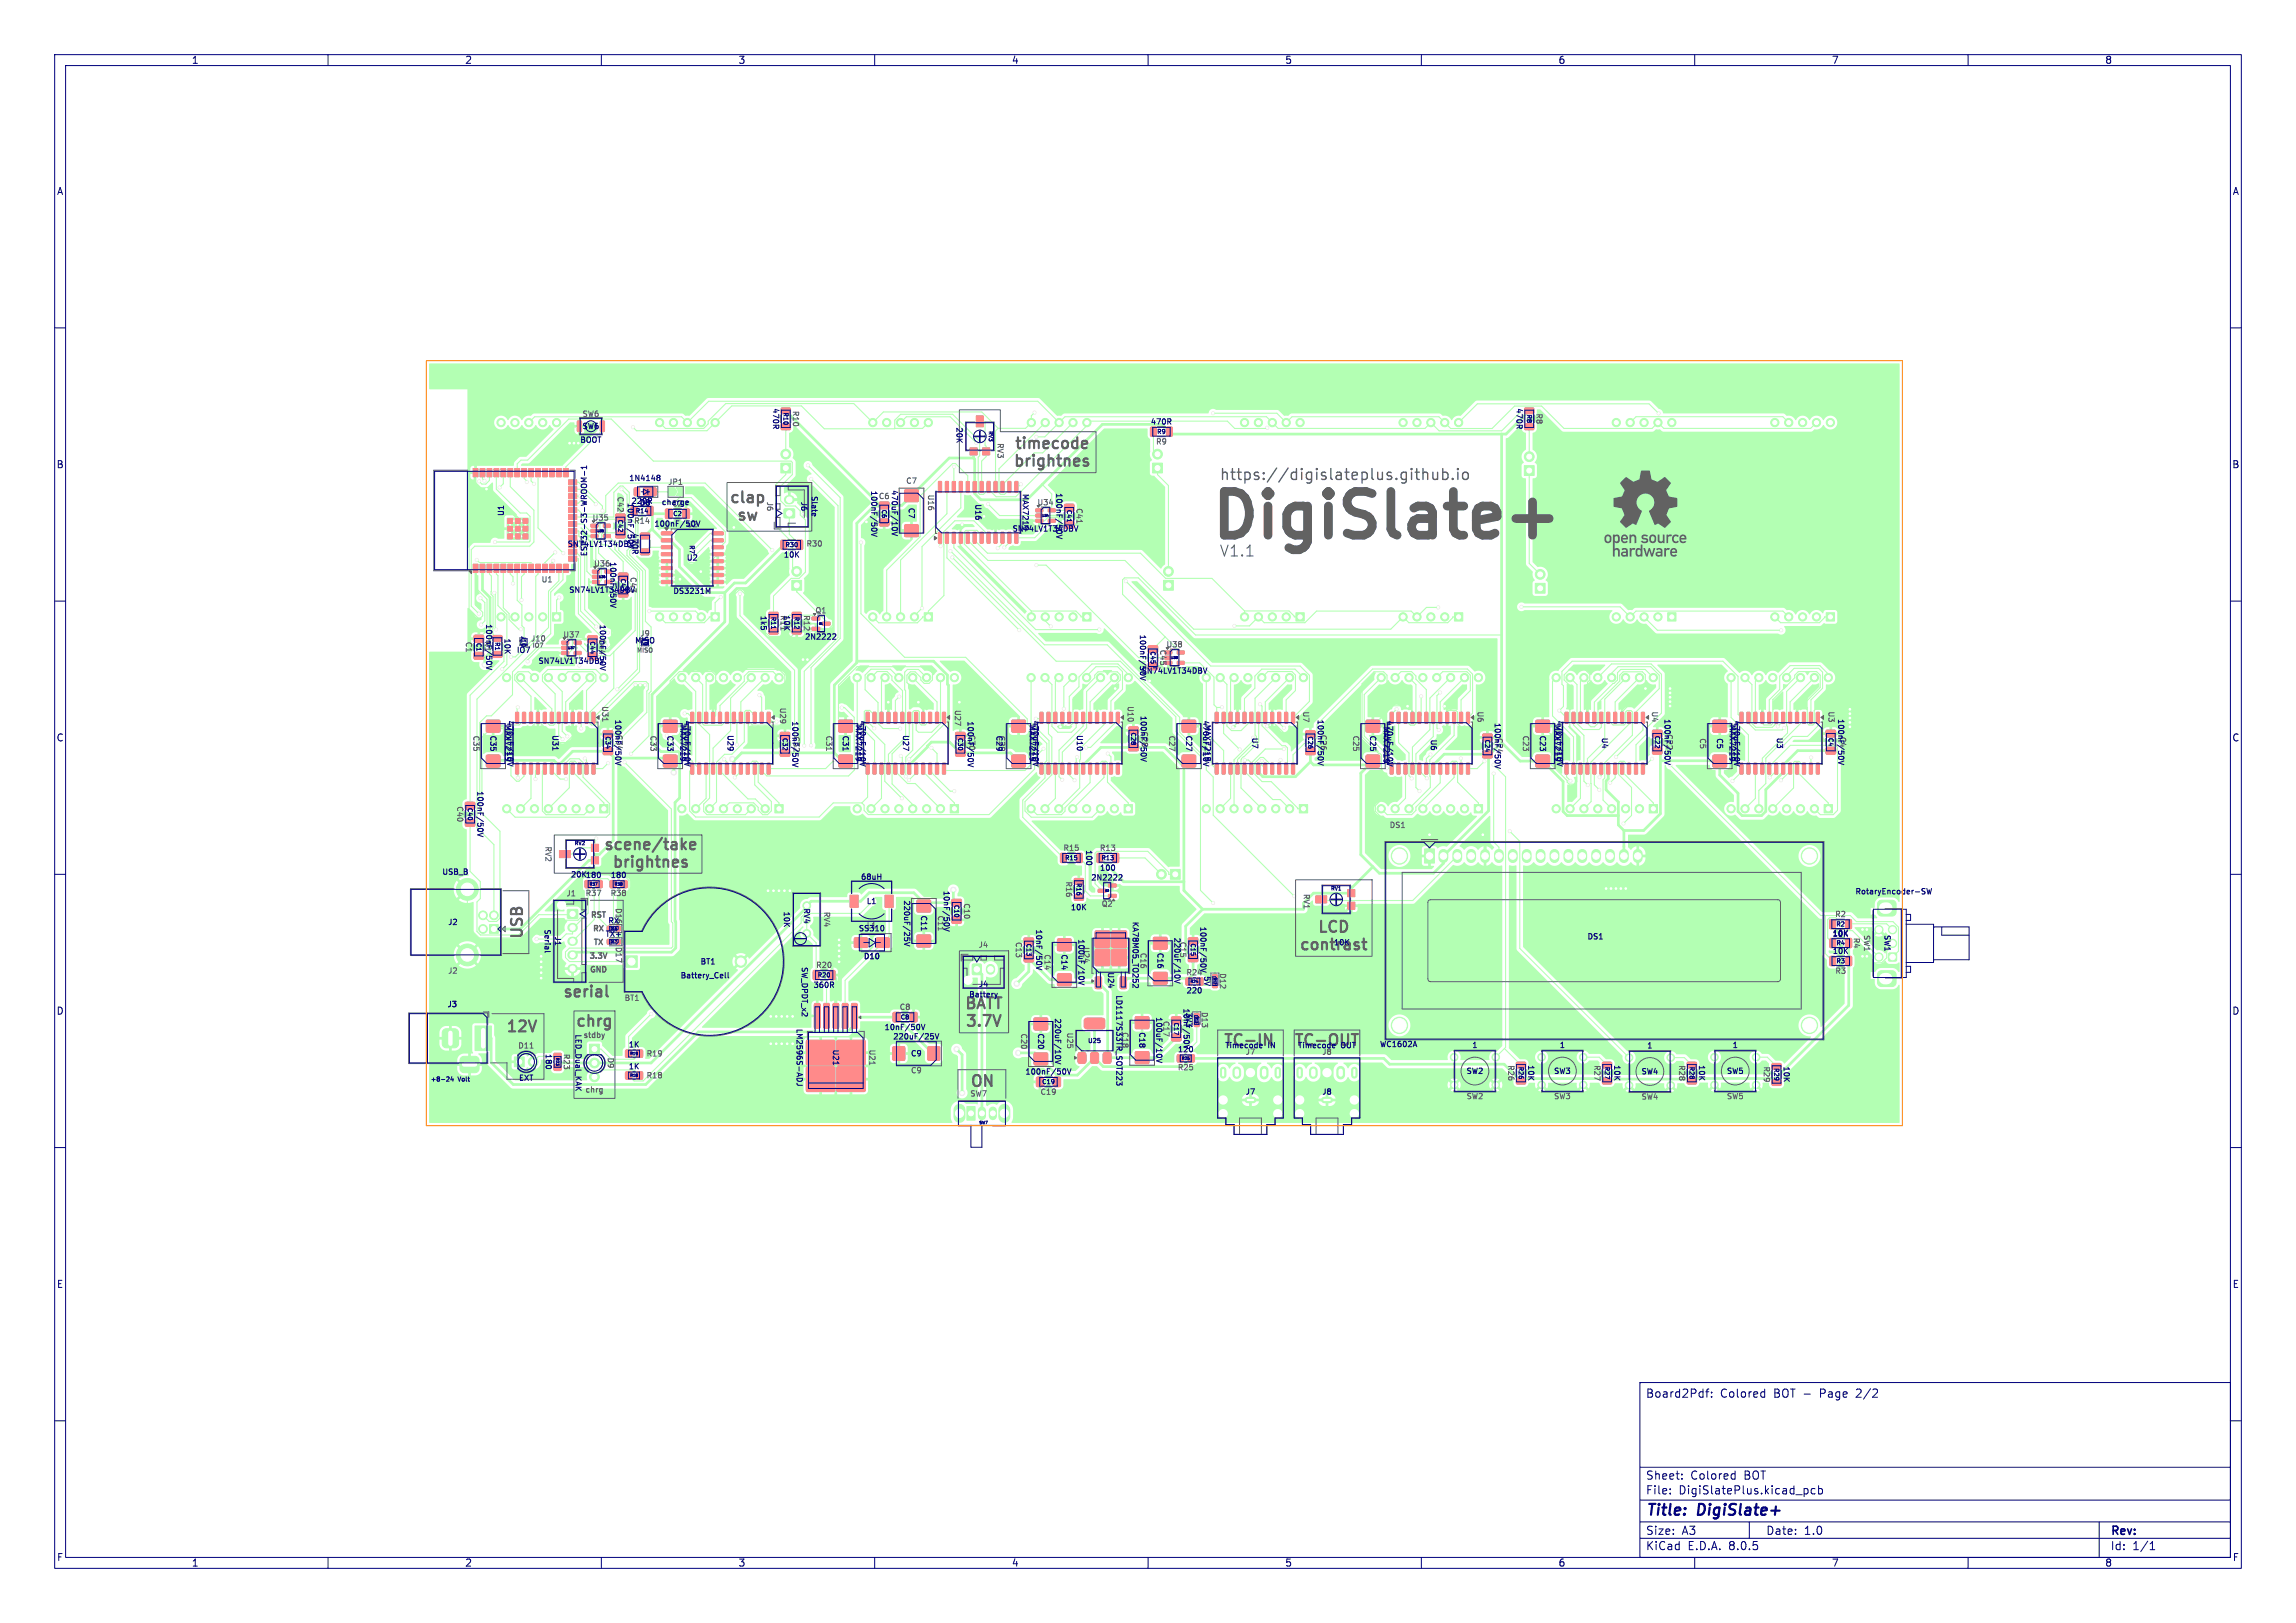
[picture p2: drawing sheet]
<svg xmlns="http://www.w3.org/2000/svg" width="420mm" height="297mm" viewBox="0 0 420 297" stroke-linecap="round" stroke-linejoin="round" font-family="sans-serif">
<defs><g id="words">
<text font-size="11.1" fill="#626262" x="221" y="99">DigiSlate+</text>
<g font-size="2.8" fill="#626262">
<text x="185.3" y="82.3">timecode</text>
<text x="185.1" y="85.5">brightnes</text>
<text x="223" y="88">https://digislateplus.github.io</text>
<text x="133.2" y="92.2">clap</text>
<text x="134.5" y="95.4">sw</text>
<text x="223" y="102">V1.1</text>
<text x="110.2" y="155.7">scene/take</text>
<text x="95.7" y="172.2" transform="rotate(-90 95.7 172.2)">USB</text>
<text x="237.4" y="174">contrast</text>
<text x="240.8" y="170.8">LCD</text>
<text x="102.7" y="182.6">serial</text>
<text x="92.3" y="189">12V</text>
<text x="105.1" y="188">chrg</text>
<text x="176.4" y="188">3.7V</text>
<text x="177.2" y="199">ON</text>
</g>
<g font-size="2.8" fill="#000080">
<text x="111.7" y="158.9">brightnes</text>
<text x="176.2" y="184.8">BATT</text>
<text x="223.6" y="191.5">TC-IN</text>
<text x="236.5" y="191.5">TC-OUT</text>
<text x="301" y="277.9">Title:</text>
<text x="310.6" y="277.9">DigiSlate+</text>
</g>
<g font-size="2.1" fill="#000080">
<text x="301" y="256">Board2Pdf:</text>
<text x="314.6" y="256">Colored</text>
<text x="324.5" y="256">BOT -</text>
<text x="333.2" y="256">Page</text>
<text x="340" y="256">2/2</text>
<text x="301" y="273.7">File:</text>
<text x="301" y="271">Sheet:</text>
<text x="307.1" y="273.7">DigiSlatePlus.kicad_pcb</text>
<text x="309.2" y="271">Colored</text>
<text x="319.1" y="271">BOT</text>
<text x="301" y="281.1">Size:</text>
<text x="307.6" y="281.1">A3</text>
<text x="323" y="281.1">Date:</text>
<text x="330" y="281.1">1.0</text>
<text x="386" y="281.3">Rev:</text>
<text x="301" y="283.9">KiCad</text>
<text x="308.7" y="283.9">E.D.A.</text>
<text x="316.3" y="283.9">8.0.5</text>
<text x="386" y="283.9">Id:</text>
<text x="390.1" y="283.9">1/1</text>
</g>
<g font-size="1.8" fill="#000080">
<text x="35" y="11.9">1</text>
<text x="85" y="11.9">2</text>
<text x="135" y="11.9">3</text>
<text x="185" y="11.9">4</text>
<text x="235" y="11.9">5</text>
<text x="285" y="11.9">6</text>
<text x="335" y="11.9">7</text>
<text x="385" y="11.9">8</text>
<text x="10.3" y="35.9">A</text>
<text x="408.3" y="35.9">A</text>
<text x="10.3" y="85.9">B</text>
<text x="408.2" y="85.9">B</text>
<text x="10.3" y="135.9">C</text>
<text x="408.2" y="135.9">C</text>
<text x="10.3" y="185.9">D</text>
<text x="408.2" y="185.9">D</text>
<text x="10.3" y="235.9">E</text>
<text x="408.3" y="235.9">E</text>
<text x="10.3" y="285.9">F</text>
<text x="35" y="286.9">1</text>
<text x="85" y="286.9">2</text>
<text x="135" y="286.9">3</text>
<text x="185" y="286.9">4</text>
<text x="235" y="286.9">5</text>
<text x="285" y="286.9">6</text>
<text x="335" y="286.9">7</text>
<text x="385" y="286.9">8</text>
<text x="408.3" y="285.9">F</text>
</g>
<g font-size="1.4" fill="#626262">
<text x="106.4" y="76.5">SW6</text>
<text x="144.8" y="75.1" transform="rotate(90 144.8 75.1)">R10</text>
<text x="280.8" y="75.5" transform="rotate(90 280.8 75.5)">R8</text>
<text x="182.3" y="81" transform="rotate(90 182.3 81)">RV3</text>
<text x="211.4" y="81.5">R9</text>
<text x="122.1" y="88.9">JP1</text>
<text x="165.6" y="88.7">C7</text>
<text x="112.8" y="90.8" transform="rotate(90 112.8 90.8)">C42</text>
<text x="140.1" y="91.7" transform="rotate(90 140.1 91.7)">J6</text>
<text x="169.6" y="90.4" transform="rotate(90 169.6 90.4)">U16</text>
<text x="196.7" y="92.9" transform="rotate(90 196.7 92.9)">C41</text>
<text x="147.4" y="100.2">R30</text>
<text x="99" y="106.8">U1</text>
<text x="146.8" y="112.5" transform="rotate(90 146.8 112.5)">R12</text>
<text x="85" y="117.3" transform="rotate(90 85 117.3)">C1</text>
<text x="97" y="117.6">J10</text>
<text x="212" y="118.8" transform="rotate(90 212 118.8)">C45</text>
<text x="110" y="129.1" transform="rotate(90 110 129.1)">U31</text>
<text x="142.5" y="129.4" transform="rotate(90 142.5 129.4)">U29</text>
<text x="174.5" y="129.8" transform="rotate(90 174.5 129.8)">U27</text>
<text x="206.1" y="129.1" transform="rotate(90 206.1 129.1)">U10</text>
<text x="238.2" y="130.1" transform="rotate(90 238.2 130.1)">U7</text>
<text x="270.1" y="130.1" transform="rotate(90 270.1 130.1)">U6</text>
<text x="302" y="130.1" transform="rotate(90 302 130.1)">U4</text>
<text x="334.3" y="130.1" transform="rotate(90 334.3 130.1)">U3</text>
<text x="86.4" y="134.5" transform="rotate(90 86.4 134.5)">C35</text>
<text x="118.8" y="134.5" transform="rotate(90 118.8 134.5)">C33</text>
<text x="150.9" y="134.5" transform="rotate(90 150.9 134.5)">C31</text>
<text x="213.7" y="134.5" transform="rotate(90 213.7 134.5)">C27</text>
<text x="247.3" y="134.5" transform="rotate(90 247.3 134.5)">C25</text>
<text x="278.4" y="134.5" transform="rotate(90 278.4 134.5)">C23</text>
<text x="310.8" y="135" transform="rotate(90 310.8 135)">C5</text>
<text x="83.4" y="147.4" transform="rotate(90 83.4 147.4)">C40</text>
<text x="99.6" y="154.8" transform="rotate(90 99.6 154.8)">RV2</text>
<text x="194.4" y="155.9">R15</text>
<text x="201.1" y="155.9">R13</text>
<text x="254.1" y="151.7">DS1</text>
<text x="194.8" y="161.2" transform="rotate(90 194.8 161.2)">R16</text>
<text x="103.5" y="164.2">J1</text>
<text x="107" y="164.2">R37</text>
<text x="107.9" y="168">RST</text>
<text x="111.6" y="164.2">R38</text>
<text x="112.4" y="166.1" transform="rotate(90 112.4 166.1)">D16</text>
<text x="150.5" y="166.7" transform="rotate(90 150.5 166.7)">RV4</text>
<text x="176.1" y="165.2" transform="rotate(90 176.1 165.2)">C10</text>
<text x="201.4" y="166.1">Q2</text>
<text x="238.3" y="163.5" transform="rotate(90 238.3 163.5)">RV1</text>
<text x="108.2" y="170.5">RX</text>
<text x="108.4" y="173">TX</text>
<text x="112.4" y="173.2" transform="rotate(90 112.4 173.2)">D17</text>
<text x="178.9" y="173.6">J4</text>
<text x="185.6" y="172.3" transform="rotate(90 185.6 172.3)">C13</text>
<text x="335.6" y="168">R2</text>
<text x="338.9" y="171.5" transform="rotate(90 338.9 171.5)">R4</text>
<text x="340.8" y="171" transform="rotate(90 340.8 171)">SW1</text>
<text x="81.9" y="178.4">J2</text>
<text x="107.6" y="175.5">3.3V</text>
<text x="107.7" y="178">GND</text>
<text x="149.2" y="177.3">R20</text>
<text x="335.6" y="178.4">R3</text>
<text x="114.1" y="183.4">BT1</text>
<text x="164.5" y="185">C8</text>
<text x="106.6" y="190">stdby</text>
<text x="158.8" y="192" transform="rotate(90 158.8 192)">U21</text>
<text x="186.6" y="189" transform="rotate(90 186.6 189)">C20</text>
<text x="195" y="188.8" transform="rotate(90 195 188.8)">U25</text>
<text x="94.7" y="192.1">D11</text>
<text x="111" y="193.4" transform="rotate(90 111 193.4)">D9</text>
<text x="118.2" y="197.5">R18</text>
<text x="118.2" y="193.5">R19</text>
<text x="166.5" y="196.6">C9</text>
<text x="215.3" y="196.1">R25</text>
<text x="275.7" y="194.8" transform="rotate(90 275.7 194.8)">R26</text>
<text x="291.4" y="194.8" transform="rotate(90 291.4 194.8)">R27</text>
<text x="306.9" y="194.8" transform="rotate(90 306.9 194.8)">R28</text>
<text x="322.4" y="195" transform="rotate(90 322.4 195)">R29</text>
<text x="106.9" y="200">chrg</text>
<text x="177.4" y="200.9">SW7</text>
<text x="190.2" y="200.5">C19</text>
<text x="268.2" y="201.3">SW2</text>
<text x="284.1" y="201.3">SW3</text>
<text x="300.1" y="201.4">SW4</text>
<text x="315.8" y="201.3">SW5</text>
</g>
<g font-size="1.4" fill="#000080">
<text x="141.2" y="74.6" transform="rotate(90 141.2 74.6)">470R</text>
<text x="210.4" y="77.9">470R</text>
<text x="277.2" y="74.6" transform="rotate(90 277.2 74.6)">470R</text>
<text x="106" y="81.2">BOOT</text>
<text x="106.4" y="78.7">SW6</text>
<text x="174.8" y="78.1" transform="rotate(90 174.8 78.1)">20K</text>
<text x="115" y="88.2">1N4148</text>
<text x="159.2" y="89.7" transform="rotate(90 159.2 89.7)">100nF/50V</text>
<text x="162.9" y="89.6" transform="rotate(90 162.9 89.6)">470uF/10V</text>
<text x="92.4" y="94.5" transform="rotate(-90 92.4 94.5)">U1</text>
<text x="108.3" y="95.5">U35</text>
<text x="114.6" y="91.9" transform="rotate(90 114.6 91.9)">100nF/50V</text>
<text x="115.4" y="92.4">220R</text>
<text x="116.9" y="92.7">D8</text>
<text x="120.9" y="92.6">charge</text>
<text x="122.8" y="92.9">C2</text>
<text x="146.4" y="91.7" transform="rotate(90 146.4 91.7)">J6</text>
<text x="148.3" y="90.7" transform="rotate(90 148.3 90.7)">Slate</text>
<text x="160.6" y="91.5">C6</text>
<text x="166" y="92.8" transform="rotate(90 166 92.8)">C7</text>
<text x="178.2" y="92.2" transform="rotate(90 178.2 92.2)">U16</text>
<text x="186.9" y="90.3" transform="rotate(90 186.9 90.3)">MAX7219</text>
<text x="189.7" y="92.7">U34</text>
<text x="193" y="90.1" transform="rotate(90 193 90.1)">100nF/50V</text>
<text x="103.7" y="100.3">SN74LV1T34DBV</text>
<text x="107.6" y="101.9" transform="rotate(-90 107.6 101.9)">ESP32-S3-WROOM-1</text>
<text x="115.4" y="98.5" transform="rotate(90 115.4 98.5)">R7</text>
<text x="115.4" y="97.5" transform="rotate(90 115.4 97.5)">470R</text>
<text x="115.9" y="96">R14</text>
<text x="119.6" y="96.6">100nF/50V</text>
<text x="125.5" y="96.7">U2</text>
<text x="185.1" y="97.5">SN74LV1T34DBV</text>
<text x="108.6" y="103.9">U36</text>
<text x="111.4" y="102.7" transform="rotate(90 111.4 102.7)">100nF/50V</text>
<text x="115.1" y="105.5" transform="rotate(90 115.1 105.5)">C43</text>
<text x="125.5" y="102.8">U2</text>
<text x="143.3" y="102.2">10K</text>
<text x="104" y="108.7">SN74LV1T34DBV</text>
<text x="123.1" y="108.9">DS3231M</text>
<text x="138.9" y="112.6" transform="rotate(90 138.9 112.6)">1k5</text>
<text x="142.6" y="112.5" transform="rotate(90 142.6 112.5)">R11</text>
<text x="143.2" y="112.5" transform="rotate(90 143.2 112.5)">10K</text>
<text x="149.1" y="112.5">Q1</text>
<text x="88.4" y="117.2" transform="rotate(90 88.4 117.2)">R1</text>
<text x="88.7" y="114.1" transform="rotate(90 88.7 114.1)">100nF/50V</text>
<text x="92.1" y="116.7" transform="rotate(90 92.1 116.7)">10K</text>
<text x="94.4" y="119.7">IO7</text>
<text x="102.9" y="116.9">U37</text>
<text x="109.4" y="116.8" transform="rotate(90 109.4 116.8)">C44</text>
<text x="109.5" y="114.2" transform="rotate(90 109.5 114.2)">100nF/50V</text>
<text x="116.1" y="117.9">MISO</text>
<text x="117" y="116.7">J9</text>
<text x="147.1" y="117.2">2N2222</text>
<text x="208.3" y="116" transform="rotate(90 208.3 116)">100nF/50V</text>
<text x="213.3" y="118.7">U38</text>
<text x="98.4" y="121.7">SN74LV1T34DBV</text>
<text x="208.7" y="123.5">SN74LV1T34DBV</text>
<text x="92.6" y="131.7" transform="rotate(90 92.6 131.7)">470uF/10V</text>
<text x="112.3" y="131.6" transform="rotate(90 112.3 131.6)">100nF/50V</text>
<text x="125" y="131.7" transform="rotate(90 125 131.7)">470uF/10V</text>
<text x="144.7" y="131.9" transform="rotate(90 144.7 131.9)">100nF/50V</text>
<text x="157" y="131.7" transform="rotate(90 157 131.7)">470uF/10V</text>
<text x="176.8" y="131.9" transform="rotate(90 176.8 131.9)">100nF/50V</text>
<text x="188.7" y="131.7" transform="rotate(90 188.7 131.7)">470uF/10V</text>
<text x="208.4" y="130.9" transform="rotate(90 208.4 130.9)">100nF/50V</text>
<text x="240.8" y="131.6" transform="rotate(90 240.8 131.6)">100nF/50V</text>
<text x="253.5" y="131.7" transform="rotate(90 253.5 131.7)">470uF/10V</text>
<text x="284.6" y="131.7" transform="rotate(90 284.6 131.7)">470uF/10V</text>
<text x="304.3" y="131.5" transform="rotate(90 304.3 131.5)">100nF/50V</text>
<text x="317" y="131.7" transform="rotate(90 317 131.7)">470uF/10V</text>
<text x="336" y="131.5" transform="rotate(90 336 131.5)">100nF/50V</text>
<text x="89.5" y="134.5" transform="rotate(90 89.5 134.5)">C35</text>
<text x="92.2" y="132.5" transform="rotate(90 92.2 132.5)">MAX7219</text>
<text x="100.8" y="134.4" transform="rotate(90 100.8 134.4)">U31</text>
<text x="112.6" y="134.3" transform="rotate(90 112.6 134.3)">C34</text>
<text x="121.9" y="134.5" transform="rotate(90 121.9 134.5)">C33</text>
<text x="124.2" y="132.5" transform="rotate(90 124.2 132.5)">MAX7219</text>
<text x="132.9" y="134.4" transform="rotate(90 132.9 134.4)">U29</text>
<text x="145" y="134.6" transform="rotate(90 145 134.6)">C32</text>
<text x="153.9" y="134.5" transform="rotate(90 153.9 134.5)">C31</text>
<text x="156.3" y="132.5" transform="rotate(90 156.3 132.5)">MAX7219</text>
<text x="165" y="134.4" transform="rotate(90 165 134.4)">U27</text>
<text x="177.1" y="134.3" transform="rotate(90 177.1 134.3)">C30</text>
<text x="182.5" y="134.5" transform="rotate(90 182.5 134.5)">C29</text>
<text x="188.1" y="132.5" transform="rotate(90 188.1 132.5)">MAX7219</text>
<text x="196.8" y="134.4" transform="rotate(90 196.8 134.4)">U10</text>
<text x="208.7" y="133.7" transform="rotate(90 208.7 133.7)">C28</text>
<text x="216.8" y="134.5" transform="rotate(90 216.8 134.5)">C27</text>
<text x="220.2" y="132.5" transform="rotate(90 220.2 132.5)">MAX7219</text>
<text x="228.8" y="134.9" transform="rotate(90 228.8 134.9)">U7</text>
<text x="241.4" y="134.3" transform="rotate(90 241.4 134.3)">C26</text>
<text x="250.4" y="134.5" transform="rotate(90 250.4 134.5)">C25</text>
<text x="252.9" y="132.8" transform="rotate(90 252.9 132.8)">MAX7219</text>
<text x="261.5" y="135.2" transform="rotate(90 261.5 135.2)">U6</text>
<text x="273.2" y="132.2" transform="rotate(90 273.2 132.2)">100nF/50V</text>
<text x="273.6" y="134.9" transform="rotate(90 273.6 134.9)">C24</text>
<text x="281.5" y="134.5" transform="rotate(90 281.5 134.5)">C23</text>
<text x="284.2" y="132.5" transform="rotate(90 284.2 132.5)">MAX7219</text>
<text x="292.8" y="134.9" transform="rotate(90 292.8 134.9)">U4</text>
<text x="304.7" y="134.2" transform="rotate(90 304.7 134.2)">C22</text>
<text x="313.9" y="135" transform="rotate(90 313.9 135)">C5</text>
<text x="316.2" y="132.5" transform="rotate(90 316.2 132.5)">MAX7219</text>
<text x="324.8" y="134.9" transform="rotate(90 324.8 134.9)">U3</text>
<text x="336.4" y="134.7" transform="rotate(90 336.4 134.7)">C4</text>
<text x="87.1" y="144.7" transform="rotate(90 87.1 144.7)">100nF/50V</text>
<text x="198.5" y="155.4" transform="rotate(90 198.5 155.4)">100</text>
<text x="80.8" y="160.3">USB_B</text>
<text x="104.3" y="160.8">20K</text>
<text x="107" y="160.9">180</text>
<text x="111.6" y="160.9">180</text>
<text x="157.4" y="161.2">68uH</text>
<text x="199.5" y="161.3">2N2222</text>
<text x="201.1" y="159.5">100</text>
<text x="143.2" y="166.7" transform="rotate(90 143.2 166.7)">10K</text>
<text x="146.8" y="166.1" transform="rotate(90 146.8 166.1)">RV4</text>
<text x="158.4" y="165.6">L1</text>
<text x="165.2" y="164.7" transform="rotate(90 165.2 164.7)">220uF/25V</text>
<text x="168.3" y="167.4" transform="rotate(90 168.3 167.4)">C11</text>
<text x="171.4" y="167.4" transform="rotate(90 171.4 167.4)">C11</text>
<text x="172.4" y="162.9" transform="rotate(90 172.4 162.9)">10nF/50V</text>
<text x="195.8" y="166.8">10K</text>
<text x="339.3" y="163.9">RotaryEncoder-SW</text>
<text x="81.9" y="169.5">J2</text>
<text x="99.4" y="170" transform="rotate(90 99.4 170)">Serial</text>
<text x="101.3" y="171.3" transform="rotate(90 101.3 171.3)">J1</text>
<text x="110.7" y="171.6">TX+</text>
<text x="111.2" y="169.2">RX</text>
<text x="157" y="170.6">SS310</text>
<text x="158.4" y="170.1">L1</text>
<text x="189.3" y="170" transform="rotate(90 189.3 170)">10nF/50V</text>
<text x="197.1" y="171.8" transform="rotate(90 197.1 171.8)">100uF/10V</text>
<text x="198" y="173.2" transform="rotate(90 198 173.2)">U24</text>
<text x="207" y="168.6" transform="rotate(90 207 168.6)">KA78M05_TO252</text>
<text x="214.6" y="171.5" transform="rotate(90 214.6 171.5)">220uF/10V</text>
<text x="215.7" y="172.2" transform="rotate(90 215.7 172.2)">C15</text>
<text x="219.4" y="169.5" transform="rotate(90 219.4 169.5)">100nF/50V</text>
<text x="243.9" y="173.2">10K</text>
<text x="290.4" y="172">DS1</text>
<text x="335.1" y="171.7">10K</text>
<text x="344.5" y="171" transform="rotate(90 344.5 171)">SW1</text>
<text x="124.4" y="179.2">Battery_Cell</text>
<text x="128.1" y="176.6">BT1</text>
<text x="146.5" y="176.9" transform="rotate(90 146.5 176.9)">SW_DPDT_x2</text>
<text x="157.9" y="175.7">D10</text>
<text x="190.9" y="174.5" transform="rotate(90 190.9 174.5)">C14</text>
<text x="194" y="174.5" transform="rotate(90 194 174.5)">C14</text>
<text x="202.5" y="177.8" transform="rotate(90 202.5 177.8)">U24</text>
<text x="208.4" y="174.2" transform="rotate(90 208.4 174.2)">C16</text>
<text x="211.5" y="174.2" transform="rotate(90 211.5 174.2)">C16</text>
<text x="216.9" y="178.7">R24</text>
<text x="220.1" y="178.5" transform="rotate(90 220.1 178.5)">5V</text>
<text x="222.9" y="178" transform="rotate(90 222.9 178)">D12</text>
<text x="335.1" y="174.8">10K</text>
<text x="81.8" y="184.5">J3</text>
<text x="148.7" y="181">360R</text>
<text x="177.2" y="182.7">Battery</text>
<text x="179" y="180.8">J4</text>
<text x="204" y="182" transform="rotate(90 204 182)">LD1117S33TR_SOT223</text>
<text x="216.3" y="184.4" transform="rotate(90 216.3 184.4)">10nF/50V</text>
<text x="216.8" y="185.1" transform="rotate(90 216.8 185.1)">3V3</text>
<text x="216.9" y="182">220</text>
<text x="219.6" y="185.1" transform="rotate(90 219.6 185.1)">D13</text>
<text x="105.1" y="189.2" transform="rotate(90 105.1 189.2)">LED_Dual_KAK</text>
<text x="114.9" y="191.9">1K</text>
<text x="145.5" y="188.1" transform="rotate(90 145.5 188.1)">LM2596S-ADJ</text>
<text x="152.2" y="192" transform="rotate(90 152.2 192)">U21</text>
<text x="161.7" y="188.7">10nF/50V</text>
<text x="163.3" y="190.4">220uF/25V</text>
<text x="189.7" y="189" transform="rotate(90 189.7 189)">C20</text>
<text x="192.8" y="186.2" transform="rotate(90 192.8 186.2)">220uF/10V</text>
<text x="205.1" y="188.8" transform="rotate(90 205.1 188.8)">C18</text>
<text x="208.2" y="188.8" transform="rotate(90 208.2 188.8)">C18</text>
<text x="211.3" y="186" transform="rotate(90 211.3 186)">100uF/10V</text>
<text x="212.6" y="186.7" transform="rotate(90 212.6 186.7)">C17</text>
<text x="252.3" y="191.8">WC1602A</text>
<text x="269.2" y="192">1</text>
<text x="285.2" y="192">1</text>
<text x="316.8" y="192">1</text>
<text x="94.8" y="198">EXT</text>
<text x="99.6" y="192.8" transform="rotate(90 99.6 192.8)">180</text>
<text x="102.9" y="192.7" transform="rotate(90 102.9 192.7)">R23</text>
<text x="114.9" y="195.9">1K</text>
<text x="166.5" y="193.5">C9</text>
<text x="187.5" y="196.8">100nF/50V</text>
<text x="215.4" y="192.8">120</text>
<text x="224" y="192">Timecode</text>
<text x="227.8" y="193.2">J7</text>
<text x="232" y="192">IN</text>
<text x="237.3" y="192">Timecode</text>
<text x="241.8" y="193.2">J8</text>
<text x="245.3" y="192">OUT</text>
<text x="268.2" y="196.7">SW2</text>
<text x="279.3" y="194.8" transform="rotate(90 279.3 194.8)">10K</text>
<text x="284.1" y="196.7">SW3</text>
<text x="295.1" y="194.8" transform="rotate(90 295.1 194.8)">10K</text>
<text x="300.1" y="196.8">SW4</text>
<text x="301.2" y="192.1">1</text>
<text x="310.6" y="194.8" transform="rotate(90 310.6 194.8)">10K</text>
<text x="315.8" y="196.7">SW5</text>
<text x="326.1" y="195" transform="rotate(90 326.1 195)">10K</text>
<text x="227.8" y="200.5">J7</text>
<text x="241.8" y="200.5">J8</text>
</g>
<g font-size="1.1" fill="#000080">
<text x="143.2" y="75.4" transform="rotate(90 143.2 75.4)">R10</text>
<text x="279.2" y="75.8" transform="rotate(90 279.2 75.8)">R8</text>
<text x="211.6" y="79.6">R9</text>
<text x="112.9" y="95" transform="rotate(90 112.9 95)">C42</text>
<text x="116.2" y="94.1">R14</text>
<text x="123" y="94.6">C2</text>
<text x="161.2" y="93.2" transform="rotate(90 161.2 93.2)">C6</text>
<text x="195" y="93.2" transform="rotate(90 195 93.2)">C41</text>
<text x="126" y="99.7" transform="rotate(90 126 99.7)">R7</text>
<text x="143.6" y="100.3">R30</text>
<text x="113.4" y="105.8" transform="rotate(90 113.4 105.8)">C43</text>
<text x="140.9" y="112.8" transform="rotate(90 140.9 112.8)">R11</text>
<text x="145.2" y="112.8" transform="rotate(90 145.2 112.8)">R12</text>
<text x="87" y="117.6" transform="rotate(90 87 117.6)">C1</text>
<text x="90.4" y="117.4" transform="rotate(90 90.4 117.4)">R1</text>
<text x="95.2" y="116.3" transform="rotate(90 95.2 116.3)">J10</text>
<text x="107.8" y="117.3" transform="rotate(90 107.8 117.3)">C44</text>
<text x="117.4" y="116.8" transform="rotate(90 117.4 116.8)">J9</text>
<text x="210.3" y="119.1" transform="rotate(90 210.3 119.1)">C45</text>
<text x="110.6" y="134.7" transform="rotate(90 110.6 134.7)">C34</text>
<text x="143" y="135" transform="rotate(90 143 135)">C32</text>
<text x="175.1" y="135" transform="rotate(90 175.1 135)">C30</text>
<text x="206.7" y="134" transform="rotate(90 206.7 134)">C28</text>
<text x="239.1" y="134.7" transform="rotate(90 239.1 134.7)">C26</text>
<text x="271.5" y="135.2" transform="rotate(90 271.5 135.2)">C24</text>
<text x="302.6" y="134.5" transform="rotate(90 302.6 134.5)">C22</text>
<text x="334.3" y="134.9" transform="rotate(90 334.3 134.9)">C4</text>
<text x="85.4" y="147.7" transform="rotate(90 85.4 147.7)">C40</text>
<text x="194.7" y="157.6">R15</text>
<text x="196.8" y="161.5" transform="rotate(90 196.8 161.5)">R16</text>
<text x="201.4" y="157.6">R13</text>
<text x="174.4" y="165.5" transform="rotate(90 174.4 165.5)">C10</text>
<text x="187.6" y="172.6" transform="rotate(90 187.6 172.6)">C13</text>
<text x="217.7" y="172.5" transform="rotate(90 217.7 172.5)">C15</text>
<text x="335.8" y="169.7">R2</text>
<text x="335.8" y="173.2">R4</text>
<text x="149.5" y="179">R20</text>
<text x="335.8" y="176.4">R3</text>
<text x="164.7" y="186.7">C8</text>
<text x="198.9" y="191">U25</text>
<text x="214.6" y="187" transform="rotate(90 214.6 187)">C17</text>
<text x="277.6" y="195.1" transform="rotate(90 277.6 195.1)">R26</text>
<text x="293.4" y="195.1" transform="rotate(90 293.4 195.1)">R27</text>
<text x="308.9" y="195.1" transform="rotate(90 308.9 195.1)">R28</text>
<text x="324.4" y="195.4" transform="rotate(90 324.4 195.4)">R29</text>
<text x="78.7" y="198.1">+8-24</text>
<text x="83.8" y="198.1">Volt</text>
<text x="190.5" y="198.6">C19</text>
</g>
<g font-size="1.1" fill="#626262">
<text x="97.3" y="118.7">IO7</text>
<text x="116.4" y="119.6">MISO</text>
</g>
<g font-size=".9" fill="#000080">
<text x="180.7" y="78.7" transform="rotate(90 180.7 78.7)">RV3</text>
<text x="105" y="154.9">RV2</text>
<text x="243.3" y="163.2">RV1</text>
</g>
<g font-size=".7" fill="#000080">
<text x="107.8" y="162.2">R37</text>
<text x="112.4" y="162.2">R38</text>
<text x="217.7" y="180">R24</text>
<text x="101.6" y="193.5" transform="rotate(90 101.6 193.5)">R23</text>
<text x="115.2" y="197.2">R18</text>
<text x="115.2" y="193.2">R19</text>
<text x="216.1" y="194.1">R25</text>
<text x="179.1" y="205.8">SW7</text>
</g>
<g font-size=".6" fill="#000080">
<text x="190.6" y="94.6">U34</text>
<text x="109.2" y="97.4">U35</text>
<text x="109.5" y="105.8">U36</text>
<text x="103.9" y="118.8">U37</text>
<text x="214.2" y="120.6">U38</text>
<text x="111.6" y="170.2">D16</text>
<text x="111.6" y="172.6">D17</text>
<text x="221.9" y="178.9" transform="rotate(90 221.9 178.9)">D12</text>
<text x="218.6" y="186" transform="rotate(90 218.6 186)">D13</text>
</g>
<g font-size=".4" fill="#000080">
<text x="149.8" y="114.4">Q1</text>
<text x="202.2" y="163.2">Q2</text>
</g>
</g></defs>
<g fill="#b3ffb3" stroke="#b3ffb3" stroke-width=".18">
<path d="M205.6 147.2h1.6v1.6h-1.6z"/>
<path d="M301.7 147.2h1.5v1.6h-1.5z"/>
<path d="M109.7 147.2h1.5v1.6h-1.5z"/>
<path d="M266.1 112.1h1.5v1.6h-1.5z"/>
<path d="M198.1 112.1h1.5v1.6h-1.5z"/>
<path d="M305.1 112.1h1.5v1.6h-1.5z"/>
<path d="M141.7 147.2h1.6v1.6h-1.6z"/>
<path d="M210.8 84.7h1.8v1.8h-1.8z"/>
<path d="M237.7 147.2h1.5v1.6h-1.5z"/>
<path d="M278.8 85.2h1.8v1.8h-1.8z"/>
<path d="M237.1 112.1h1.5v1.6h-1.5z"/>
<path d="M173.8 147.2h1.5v1.6h-1.5z"/>
<path d="M212.8 106.2h1.8v1.8h-1.8z"/>
<path d="M142.8 84.7h1.8v1.8h-1.8z"/>
<path d="M214.1 159.1h1.8v1.8h-1.8z"/>
<path d="M101.1 112.1h1.5v1.6h-1.5z"/>
<path d="M269.7 147.2h1.5v1.6h-1.5z"/>
<path d="M169.1 112.1h1.5v1.6h-1.5z"/>
<path d="M130.1 112.1h1.5v1.6h-1.5z"/>
<path d="M333.7 147.2h1.5v1.6h-1.5z"/>
<path d="M280.8 106.8h1.8v1.7h-1.8z"/>
<path d="M334.1 112.1h1.5v1.6h-1.5z"/>
<path d="M144.8 106.2h1.8v1.8h-1.8z"/>
<path d="M94.1 193.4h1.8v1.8h-1.8z"/>
<path d="M112.7 169.5h.7v.8h-.7z"/>
<path d="M111.1 169.5h.8v.8h-.8z"/>
<path d="M113.6 161.2h1.1v1.2h-1.1z"/>
<path d="M111.6 161.2h1.1v1.2h-1.1z"/>
<path d="M86.8 119.4h1.6v1.2h-1.6z"/>
<path d="M86.8 116.3h1.6v1.2h-1.6z"/>
<path d="M142.9 98.9l.8-.1 .2 .2v1.3l-.1 .3h-.7l-.3-.2z"/>
<path d="M145.8 98.9l.8-.1 .2 .2 .1 1.3-.2 .3h-.7l-.2-.2z"/>
<path d="M345.5 174.4h1.4v1.4h-1.4z"/>
<path d="M343.6 165l.6-.3h1.9l.5 .2 .2 .6v1.4l-.1 .5-.6 .2h-1.9l-.5-.1-.3-.6v-1.4z"/>
<path d="M343.6 177.9l.6-.3h1.9l.5 .2 .2 .6v1.4l-.1 .5-.6 .2h-1.9l-.5-.1-.3-.6v-1.4z"/>
<path d="M107.8 191.1h1.8v1.8h-1.8z"/>
<path d="M202.8 163.7h1.3l.1 .5h-1.4z"/>
<path d="M202.8 161.8h1.3l.1 .5h-1.4z"/>
<path d="M200.9 162.7h1.3l.1 .5-1.4 .1z"/>
<path d="M300.3 130.4h.5l-.1 2-.5-.1z"/>
<path d="M299 130.4h.5v2l-.5-.1z"/>
<path d="M297.7 130.4h.6l-.1 2-.5-.1z"/>
<path d="M296.5 130.4h.5l-.1 2-.5-.1z"/>
<path d="M295.2 130.4h.5v2l-.5-.1z"/>
<path d="M293.9 130.4h.6l-.1 2-.5-.1z"/>
<path d="M292.7 130.4h.5l-.1 2-.5-.1z"/>
<path d="M291.4 130.4h.5l-.1 2-.4-.1z"/>
<path d="M290.1 130.4h.6l-.1 2-.5-.1z"/>
<path d="M288.8 130.4h.6l-.1 2-.5-.1z"/>
<path d="M287.6 130.4h.5l-.1 2-.5-.1z"/>
<path d="M286.3 130.4h.5v2l-.5-.1z"/>
<path d="M286.3 139.7h.5v2l-.5-.1z"/>
<path d="M287.6 139.7h.5l-.1 2-.5-.1z"/>
<path d="M288.8 139.7h.6l-.1 2-.5-.1z"/>
<path d="M290.1 139.7h.6l-.1 2-.5-.1z"/>
<path d="M291.4 139.7h.5l-.1 2-.4-.1z"/>
<path d="M292.7 139.7h.5l-.1 2-.5-.1z"/>
<path d="M293.9 139.7h.6l-.1 2-.5-.1z"/>
<path d="M295.2 139.7h.5v2l-.5-.1z"/>
<path d="M296.5 139.7h.5l-.1 2-.5-.1z"/>
<path d="M297.7 139.7h.6l-.1 2-.5-.1z"/>
<path d="M299 139.7h.5v2l-.5-.1z"/>
<path d="M300.3 139.7h.5l-.1 2-.5-.1z"/>
<path d="M277.4 197.3h1.5l.2 .2v.7l-.3 .2h-1.3l-.1-.3z"/>
<path d="M277.4 194.4h1.5l.2 .2v.7l-.3 .2h-1.3l-.1-.3z"/>
<path d="M163.4 185.3h1.2v1.7h-1.2z"/>
<path d="M166.5 185.3h1.2v1.7h-1.2z"/>
<path d="M122.4 89.3h1l.5 .7-.5 .7h-1z"/>
<path d="M123.7 89.3h1.1v1.4h-1.1l.5-.7z"/>
<path d="M118.4 92.7l.8-.1 .3 .2v1.3l-.2 .3h-.7l-.2-.2z"/>
<path d="M115.5 92.7l.8-.1 .2 .2 .1 1.3-.2 .3h-.7l-.3-.2z"/>
<path d="M89 138.2h2.4v2.1h-2.4z"/>
<path d="M89 131.8h2.4v2.1h-2.4z"/>
<path d="M108.4 104.3h1.2l.1 .5-1.3 .1z"/>
<path d="M108.4 105.3h1.2l.1 .5h-1.3z"/>
<path d="M108.4 106.2h1.2l.1 .5-1.3 .1z"/>
<path d="M110.7 106.2h1.2v.5l-1.2 .1z"/>
<path d="M110.7 104.3h1.2v.5l-1.2 .1z"/>
<path d="M160.3 171.7h2.4v1.6h-2.4z"/>
<path d="M156.3 171.7h2.4v1.6h-2.4z"/>
<path d="M102.8 117.3h1.2v.5l-1.2 .1z"/>
<path d="M102.8 118.3h1.2v.5h-1.2z"/>
<path d="M102.8 119.2h1.2v.5l-1.2 .1z"/>
<path d="M105 119.2h1.2l.1 .5-1.2 .1z"/>
<path d="M105 117.3h1.2l.1 .5-1.2 .1z"/>
<path d="M112.7 171.9h.7v.8h-.7z"/>
<path d="M111.1 171.9h.8v.8h-.8z"/>
<path d="M121.4 138.2h2.4v2.1h-2.4z"/>
<path d="M121.4 131.8h2.4v2.1h-2.4z"/>
<path d="M153.5 138.2h2.4v2.1h-2.4z"/>
<path d="M153.5 131.8h2.4v2.1h-2.4z"/>
<path d="M169.8 191.6h2.1v2.4h-2.1z"/>
<path d="M163.4 191.6h2.1v2.4h-2.1z"/>
<path d="M121.8 93.2h1.2v1.6h-1.2z"/>
<path d="M124.9 93.2h1.2v1.6h-1.2z"/>
<path d="M117.2 97.6l1.5-.1 .2 .3-.1 .7-.2 .1h-1.3l-.2-.2z"/>
<path d="M117.2 100.5h1.5l.2 .2-.1 .7-.2 .2-1.3-.1-.2-.2z"/>
<path d="M207.7 192.5h2.4v2.1h-2.4z"/>
<path d="M207.7 186.1h2.4v2.1h-2.4z"/>
<path d="M206.5 136.2h1.7v1.2h-1.7z"/>
<path d="M206.5 133.1h1.7v1.1h-1.7z"/>
<path d="M176.9 202.5h1.5v2.5h-1.5z"/>
<path d="M204.2 130.4h.6l-.1 2-.5-.1z"/>
<path d="M203 130.4h.5l-.1 2-.5-.1z"/>
<path d="M201.7 130.4h.5v2l-.5-.1z"/>
<path d="M200.4 130.4h.6l-.1 2-.5-.1z"/>
<path d="M199.1 130.4h.6l-.1 2-.5-.1z"/>
<path d="M197.9 130.4h.5l-.1 2-.5-.1z"/>
<path d="M196.6 130.4h.6l-.1 2-.5-.1z"/>
<path d="M195.3 130.4h.6l-.1 2-.5-.1z"/>
<path d="M194.1 130.4h.5l-.1 2-.5-.1z"/>
<path d="M192.8 130.4h.5v2l-.5-.1z"/>
<path d="M191.5 130.4h.6l-.1 2-.5-.1z"/>
<path d="M190.3 130.4h.5l-.1 2-.5-.1z"/>
<path d="M190.3 139.7h.5l-.1 2-.5-.1z"/>
<path d="M191.5 139.7h.6l-.1 2-.5-.1z"/>
<path d="M192.8 139.7h.5v2l-.5-.1z"/>
<path d="M194.1 139.7h.5l-.1 2-.5-.1z"/>
<path d="M195.3 139.7h.6l-.1 2-.5-.1z"/>
<path d="M196.6 139.7h.6l-.1 2-.5-.1z"/>
<path d="M197.9 139.7h.5l-.1 2-.5-.1z"/>
<path d="M199.1 139.7h.6l-.1 2-.5-.1z"/>
<path d="M200.4 139.7h.6l-.1 2-.5-.1z"/>
<path d="M201.7 139.7h.5v2l-.5-.1z"/>
<path d="M203 139.7h.5l-.1 2-.5-.1z"/>
<path d="M204.2 139.7h.6l-.1 2-.5-.1z"/>
<path d="M200.7 156.2l.8-.1 .2 .2 .1 1.3-.2 .3h-.7l-.3-.2z"/>
<path d="M203.6 156.2l.8-.1 .3 .2v1.3l-.2 .3h-.7l-.2-.2z"/>
<path d="M121 97.4l1.9-.1 .1 .5-1.9 .1z"/>
<path d="M121 98.6h1.9l.1 .5-1.9 .1z"/>
<path d="M121 99.9h1.9l.1 .5h-1.9z"/>
<path d="M121 101.2l1.9-.1 .1 .5-1.9 .1z"/>
<path d="M121 102.4h1.9l.1 .5-1.9 .1z"/>
<path d="M121 103.7h1.9l.1 .5h-1.9z"/>
<path d="M121 105l1.9-.1 .1 .5-1.9 .1z"/>
<path d="M121 106.2h1.9l.1 .5-1.9 .1z"/>
<path d="M130.3 106.2h1.9l.1 .5-1.9 .1z"/>
<path d="M130.3 105l1.9-.1 .1 .5-1.9 .1z"/>
<path d="M130.3 103.7h1.9l.1 .5h-1.9z"/>
<path d="M130.3 102.4h1.9l.1 .5-1.9 .1z"/>
<path d="M130.3 101.2l1.9-.1 .1 .5-1.9 .1z"/>
<path d="M130.3 99.9h1.9l.1 .5h-1.9z"/>
<path d="M130.3 98.6h1.9l.1 .5-1.9 .1z"/>
<path d="M130.3 97.4l1.9-.1 .1 .5-1.9 .1z"/>
<path d="M90.2 119.3l1.5-.1 .2 .3-.1 .7-.2 .1h-1.3l-.2-.2z"/>
<path d="M90.2 116.3h1.5l.2 .2-.1 .7-.2 .2h-1.3l-.2-.3z"/>
<path d="M217 179h1v1.2h-1z"/>
<path d="M219 179h1v1.2h-1z"/>
<path d="M293.2 197.3h1.5l.1 .2v.7l-.2 .2h-1.3l-.2-.3z"/>
<path d="M293.2 194.4h1.5l.1 .2v.7l-.2 .2h-1.3l-.2-.3z"/>
<path d="M210.1 118.2h1.6v1.2h-1.6z"/>
<path d="M210.1 121.3h1.6v1.2h-1.6z"/>
<path d="M172.4 130.4h.6l-.1 2-.5-.1z"/>
<path d="M171.1 130.4h.6l-.1 2-.5-.1z"/>
<path d="M169.9 130.4h.5l-.1 2-.5-.1z"/>
<path d="M168.6 130.4h.6l-.1 2-.5-.1z"/>
<path d="M167.3 130.4h.6l-.1 2-.5-.1z"/>
<path d="M166.1 130.4h.5l-.1 2-.5-.1z"/>
<path d="M164.8 130.4h.5v2l-.5-.1z"/>
<path d="M163.5 130.4h.6l-.1 2-.5-.1z"/>
<path d="M162.3 130.4h.5l-.1 2-.5-.1z"/>
<path d="M161 130.4h.5v2l-.5-.1z"/>
<path d="M159.7 130.4h.6l-.1 2-.5-.1z"/>
<path d="M158.4 130.4h.6l-.1 2-.5-.1z"/>
<path d="M158.4 139.7h.6l-.1 2-.5-.1z"/>
<path d="M159.7 139.7h.6l-.1 2-.5-.1z"/>
<path d="M161 139.7h.5v2l-.5-.1z"/>
<path d="M162.3 139.7h.5l-.1 2-.5-.1z"/>
<path d="M163.5 139.7h.6l-.1 2-.5-.1z"/>
<path d="M164.8 139.7h.5v2l-.5-.1z"/>
<path d="M166.1 139.7h.5l-.1 2-.5-.1z"/>
<path d="M167.3 139.7h.6l-.1 2-.5-.1z"/>
<path d="M168.6 139.7h.6l-.1 2-.5-.1z"/>
<path d="M169.9 139.7h.5l-.1 2-.5-.1z"/>
<path d="M171.1 139.7h.6l-.1 2-.5-.1z"/>
<path d="M172.4 139.7h.6l-.1 2-.5-.1z"/>
<path d="M140.7 112.1l1.5-.1 .2 .3-.1 .7-.2 .1h-1.3l-.2-.2z"/>
<path d="M140.7 115h1.5l.2 .2-.1 .7-.2 .2-1.3-.1-.2-.2z"/>
<path d="M238.9 136.9h1.6v1.2h-1.6z"/>
<path d="M238.9 133.8h1.6v1.1h-1.6z"/>
<path d="M107.6 119.5h1.6v1.2h-1.6z"/>
<path d="M107.6 116.4h1.6v1.2h-1.6z"/>
<path d="M167.8 164.7h2.4v2.2h-2.4z"/>
<path d="M167.8 171.1h2.4v2.2h-2.4z"/>
<path d="M116.5 196.2h1v1.2h-1z"/>
<path d="M114.5 196.2h1v1.2h-1z"/>
<path d="M324.2 197.6l1.5-.1 .1 .3v.7l-.2 .1h-1.3l-.2-.2z"/>
<path d="M324.2 194.7l1.5-.1 .1 .2v.8l-.2 .1h-1.3l-.2-.2z"/>
<path d="M110.4 136.9h1.6v1.2h-1.6z"/>
<path d="M110.4 133.8h1.6v1.1h-1.6z"/>
<path d="M302.3 136.8h1.7v1.2h-1.7z"/>
<path d="M302.3 133.7h1.7v1.1h-1.7z"/>
<path d="M116.5 192.2h1v1.2h-1z"/>
<path d="M114.5 192.2h1v1.2h-1z"/>
<path d="M117.7 89.3h2.2l.2 .2-.1 1.1-.2 .1h-2l-.1-.2z"/>
<path d="M116 89.3h.8l.2 .1v1.1l-.1 .2h-.7l-.2-.1z"/>
<path d="M213.4 78.2l.8-.1 .3 .2v1.3l-.2 .3h-.7l-.2-.2z"/>
<path d="M210.5 78.2l.8-.1 .2 .2 .1 1.3-.2 .3h-.7l-.3-.2z"/>
<path d="M221.8 178.4h.9v.7h-.9z"/>
<path d="M221.8 180h.9v.7h-.9z"/>
<path d="M144.9 112.1l1.6-.1 .1 .3v.7l-.2 .1h-1.4l-.1-.2z"/>
<path d="M144.9 115h1.6l.1 .2v.7l-.2 .2-1.4-.1-.1-.2z"/>
<path d="M105.6 77.1l.6-.1 .2 .1v1.7l-.1 .2h-.5l-.2-.1z"/>
<path d="M109.8 77.1l.6-.1 .2 .1v1.7l-.1 .2h-.5l-.2-.1z"/>
<path d="M268.3 130.4h.5l-.1 2-.5-.1z"/>
<path d="M267 130.4h.5v2l-.5-.1z"/>
<path d="M265.7 130.4h.6l-.1 2-.5-.1z"/>
<path d="M264.5 130.4h.5l-.1 2-.5-.1z"/>
<path d="M263.2 130.4h.5v2l-.5-.1z"/>
<path d="M261.9 130.4h.6l-.1 2-.5-.1z"/>
<path d="M260.7 130.4h.5l-.1 2-.5-.1z"/>
<path d="M259.4 130.4h.5l-.1 2-.5-.1z"/>
<path d="M258.1 130.4h.6l-.1 2-.5-.1z"/>
<path d="M256.8 130.4h.6l-.1 2-.5-.1z"/>
<path d="M255.6 130.4h.5l-.1 2-.5-.1z"/>
<path d="M254.3 130.4h.5v2l-.5-.1z"/>
<path d="M254.3 139.7h.5v2l-.5-.1z"/>
<path d="M255.6 139.7h.5l-.1 2-.5-.1z"/>
<path d="M256.8 139.7h.6l-.1 2-.5-.1z"/>
<path d="M258.1 139.7h.6l-.1 2-.5-.1z"/>
<path d="M259.4 139.7h.5l-.1 2-.5-.1z"/>
<path d="M260.7 139.7h.5l-.1 2-.5-.1z"/>
<path d="M261.9 139.7h.6l-.1 2-.5-.1z"/>
<path d="M263.2 139.7h.5v2l-.5-.1z"/>
<path d="M264.5 139.7h.5l-.1 2-.5-.1z"/>
<path d="M265.7 139.7h.6l-.1 2-.5-.1z"/>
<path d="M267 139.7h.5v2l-.5-.1z"/>
<path d="M268.3 139.7h.5l-.1 2-.5-.1z"/>
<path d="M143.5 93.2h1.8v1.5h-1.8z"/>
<path d="M85.2 150h1.6v1.2h-1.6z"/>
<path d="M85.2 146.8h1.6v1.2h-1.6z"/>
<path d="M281 138.2h2.4v2.1h-2.4z"/>
<path d="M281 131.8h2.4v2.1h-2.4z"/>
<path d="M217.4 174.8h1.7v1.2h-1.7z"/>
<path d="M217.4 171.7h1.7v1.1h-1.7z"/>
<path d="M108.1 95.9h1.2l.1 .5-1.2 .1z"/>
<path d="M108.1 96.9h1.2l.1 .5h-1.2z"/>
<path d="M108.1 97.8h1.2l.1 .5-1.2 .1z"/>
<path d="M110.4 97.8h1.2l.1 .5-1.3 .1z"/>
<path d="M110.4 95.9h1.2l.1 .5-1.3 .1z"/>
<path d="M308.7 197.3h1.5l.1 .2v.7l-.2 .2h-1.3l-.2-.3z"/>
<path d="M308.7 194.4h1.5l.1 .2v.7l-.2 .2h-1.3l-.2-.3z"/>
<path d="M236.3 130.4h.5l-.1 2-.5-.1z"/>
<path d="M235 130.4h.5v2l-.5-.1z"/>
<path d="M233.7 130.4h.6l-.1 2-.5-.1z"/>
<path d="M232.5 130.4h.5l-.1 2-.5-.1z"/>
<path d="M231.2 130.4h.5v2l-.5-.1z"/>
<path d="M229.9 130.4h.6l-.1 2-.5-.1z"/>
<path d="M228.7 130.4h.5l-.1 2-.5-.1z"/>
<path d="M227.4 130.4h.5l-.1 2-.4-.1z"/>
<path d="M226.1 130.4h.6l-.1 2-.5-.1z"/>
<path d="M224.8 130.4h.6l-.1 2-.5-.1z"/>
<path d="M223.6 130.4h.5l-.1 2-.5-.1z"/>
<path d="M222.3 130.4h.5v2l-.5-.1z"/>
<path d="M222.3 139.7h.5v2l-.5-.1z"/>
<path d="M223.6 139.7h.5l-.1 2-.5-.1z"/>
<path d="M224.8 139.7h.6l-.1 2-.5-.1z"/>
<path d="M226.1 139.7h.6l-.1 2-.5-.1z"/>
<path d="M227.4 139.7h.5l-.1 2-.4-.1z"/>
<path d="M228.7 139.7h.5l-.1 2-.5-.1z"/>
<path d="M229.9 139.7h.6l-.1 2-.5-.1z"/>
<path d="M231.2 139.7h.5v2l-.5-.1z"/>
<path d="M232.5 139.7h.5l-.1 2-.5-.1z"/>
<path d="M233.7 139.7h.6l-.1 2-.5-.1z"/>
<path d="M235 139.7h.5v2l-.5-.1z"/>
<path d="M236.3 139.7h.5l-.1 2-.5-.1z"/>
<path d="M337.7 175.1l.8-.1 .2 .1v1.4l-.1 .2h-.7l-.3-.1z"/>
<path d="M334.8 175.1l.8-.1 .2 .1v1.4l-.1 .2h-.8l-.2-.1z"/>
<path d="M200.4 178.8l.9-.1 .2 .2v1.8l-.1 .2h-.8l-.3-.1z"/>
<path d="M203.4 173.8h2.6v2.9h-2.6z"/>
<path d="M200.4 173.8h2.6v2.9h-2.6z"/>
<path d="M200.4 170.4h5.6v6.3h-5.6z"/>
<path d="M203.4 170.4h2.6v2.9h-2.6z"/>
<path d="M200.4 170.4h2.6v2.9h-2.6z"/>
<path d="M204.9 178.8l.9-.1 .3 .2v1.8l-.2 .2h-.8l-.2-.1z"/>
<path d="M334.1 136.8h1.6v1.2h-1.6z"/>
<path d="M334.1 133.7h1.6v1.1h-1.6z"/>
<path d="M216.3 138.2h2.4v2.1h-2.4z"/>
<path d="M216.3 131.8h2.4v2.1h-2.4z"/>
<path d="M101.4 192.8h1.2v1h-1.2z"/>
<path d="M101.4 194.8h1.2v1h-1.2z"/>
<path d="M260.6 155.3h1.8v2.6h-1.8z"/>
<path d="M194.8 92.3h1.6v1.2h-1.6z"/>
<path d="M194.8 95.4h1.6v1.2h-1.6z"/>
<path d="M165.5 89.7h2.4v2.1h-2.4z"/>
<path d="M165.5 96.1h2.4v2.1h-2.4z"/>
<path d="M174.2 164.6h1.6v1.2h-1.6z"/>
<path d="M174.2 167.7h1.6v1.2h-1.6z"/>
<path d="M89.5 169.2h1.6v1.6h-1.6z"/>
<path d="M249.9 138.2h2.4v2.1h-2.4z"/>
<path d="M249.9 131.8h2.4v2.1h-2.4z"/>
<path d="M109.1 161.2h1v1.2h-1z"/>
<path d="M107.1 161.2h1v1.2h-1z"/>
<path d="M174.8 137.2h1.7v1.2h-1.7z"/>
<path d="M174.8 134.1h1.7v1.1h-1.7z"/>
<path d="M177.9 176.5h1.6v1.8h-1.6z"/>
<path d="M213.1 119.1h1.2l.1 .5-1.3 .1z"/>
<path d="M213.1 120.1h1.2l.1 .5h-1.3z"/>
<path d="M213.1 121h1.2l.1 .5-1.3 .1z"/>
<path d="M215.4 121h1.2v.5l-1.2 .1z"/>
<path d="M215.4 119.1h1.2v.5l-1.2 .1z"/>
<path d="M148.5 112.9h1.4l.1 .5-1.4 .1z"/>
<path d="M148.5 114.8h1.4l.1 .5-1.4 .1z"/>
<path d="M150.4 113.9l1.4-.1v.5l-1.3 .1z"/>
<path d="M185.1 138.2h2.4v2.1h-2.4z"/>
<path d="M185.1 131.8h2.4v2.1h-2.4z"/>
<path d="M194 156.2l.8-.1 .3 .2v1.3l-.2 .3h-.7l-.2-.2z"/>
<path d="M197 156.2l.8-.1 .2 .2v1.3l-.1 .3h-.8l-.2-.2z"/>
<path d="M246.5 162.8h1.3v1.3h-1.3z"/>
<path d="M240.7 163.9h2v1.3h-2z"/>
<path d="M246.5 165.1h1.3v1.3h-1.3z"/>
<path d="M211 178h2.4v2.1h-2.4z"/>
<path d="M211 171.6h2.4v2.1h-2.4z"/>
<path d="M278.9 74.7l1.6-.1 .1 .3v.7l-.2 .1h-1.4l-.1-.2z"/>
<path d="M278.9 77.6h1.6l.1 .2v.7l-.2 .2h-1.4l-.1-.3z"/>
<path d="M196.5 163.7h1.6l.1 .2v.7l-.2 .2h-1.4l-.1-.3z"/>
<path d="M196.5 160.8h1.6l.1 .2v.7l-.2 .2-1.4-.1-.1-.2z"/>
<path d="M337.7 171.8l.8-.1 .2 .2v1.3l-.1 .2h-.7l-.3-.1z"/>
<path d="M334.8 171.8l.8-.1 .2 .2v1.3l-.1 .2h-.8l-.2-.1z"/>
<path d="M192.8 197.1h1.1v1.7h-1.1z"/>
<path d="M189.6 197.1h1.2v1.7h-1.2z"/>
<path d="M112.7 97.2h1.6v1.2h-1.6z"/>
<path d="M112.7 94.1h1.6v1.2h-1.6z"/>
<path d="M332.3 130.4h.5l-.1 2-.5-.1z"/>
<path d="M331 130.4h.5v2l-.5-.1z"/>
<path d="M329.7 130.4h.6l-.1 2-.5-.1z"/>
<path d="M328.5 130.4h.5l-.1 2-.5-.1z"/>
<path d="M327.2 130.4h.5v2l-.5-.1z"/>
<path d="M325.9 130.4h.6l-.1 2-.5-.1z"/>
<path d="M324.7 130.4h.5l-.1 2-.5-.1z"/>
<path d="M323.4 130.4h.5l-.1 2-.5-.1z"/>
<path d="M322.1 130.4h.6l-.1 2-.5-.1z"/>
<path d="M320.8 130.4h.6l-.1 2-.5-.1z"/>
<path d="M319.6 130.4h.5l-.1 2-.5-.1z"/>
<path d="M318.3 130.4h.5v2l-.5-.1z"/>
<path d="M318.3 139.7h.5v2l-.5-.1z"/>
<path d="M319.6 139.7h.5l-.1 2-.5-.1z"/>
<path d="M320.8 139.7h.6l-.1 2-.5-.1z"/>
<path d="M322.1 139.7h.6l-.1 2-.5-.1z"/>
<path d="M323.4 139.7h.5l-.1 2-.5-.1z"/>
<path d="M324.7 139.7h.5l-.1 2-.5-.1z"/>
<path d="M325.9 139.7h.6l-.1 2-.5-.1z"/>
<path d="M327.2 139.7h.5v2l-.5-.1z"/>
<path d="M328.5 139.7h.5l-.1 2-.5-.1z"/>
<path d="M329.7 139.7h.6l-.1 2-.5-.1z"/>
<path d="M331 139.7h.5v2l-.5-.1z"/>
<path d="M332.3 139.7h.5l-.1 2-.5-.1z"/>
<path d="M108.2 154.5h1.3v1.3h-1.3z"/>
<path d="M102.3 155.6h2v1.3h-2z"/>
<path d="M108.2 156.8h1.3v1.3h-1.3z"/>
<path d="M197.2 192.8l.3-.2h.9l.2 .2 .1 1.4-.2 .3-1 .1-.3-.2z"/>
<path d="M199.5 192.8l.3-.2h.9l.2 .2 .1 1.4-.2 .3-1 .1-.3-.2z"/>
<path d="M198.5 186.4l.3-.1 3.1 .1 .2 .3v1.3l-.5 .3-3-.1-.3-.4v-1.1z"/>
<path d="M201.8 192.8l.3-.2h.9l.2 .2 .1 1.4-.2 .3-1 .1-.3-.2z"/>
<path d="M113.2 104.9h1.6v1.2h-1.6z"/>
<path d="M113.2 108h1.6v1.2h-1.6z"/>
<path d="M189.5 93.1h1.2l.1 .5-1.3 .1z"/>
<path d="M189.5 94.1h1.2l.1 .5h-1.3z"/>
<path d="M189.5 95h1.2l.1 .5-1.3 .1z"/>
<path d="M191.8 95h1.2v.5l-1.2 .1z"/>
<path d="M191.8 93.1h1.2v.5l-1.2 .1z"/>
<path d="M160.9 91.9h1.7v1.2h-1.7z"/>
<path d="M160.9 95h1.7v1.2h-1.7z"/>
<path d="M114.5 174.9h2.1v2.1h-2.1z"/>
<path d="M217.4 193.1h1v1.2h-1z"/>
<path d="M215.4 193.1h1v1.2h-1z"/>
<path d="M179.7 82h1.3v1.3h-1.3z"/>
<path d="M178.6 76.1h1.3v2h-1.3z"/>
<path d="M177.4 82h1.3v1.3h-1.3z"/>
<path d="M103.8 166.5h1.8v1.5h-1.8z"/>
<path d="M313.4 138.2h2.4v2.1h-2.4z"/>
<path d="M313.4 131.8h2.4v2.1h-2.4z"/>
<path d="M218.5 185.5h.8v.7h-.8z"/>
<path d="M218.5 187.1h.8v.7h-.8z"/>
<path d="M189.2 192.7h2.4v2.1h-2.4z"/>
<path d="M189.2 186.3h2.4v2.1h-2.4z"/>
<path d="M171.7 97.4l.5 .1v1.9l-.5-.1z"/>
<path d="M173 97.4l.5 .1-.1 1.9-.5-.1z"/>
<path d="M174.2 97.4l.6 .1-.1 1.9-.5-.1z"/>
<path d="M175.5 97.4l.5 .1v1.9l-.5-.1z"/>
<path d="M176.8 97.4l.5 .1-.1 1.9-.5-.1z"/>
<path d="M178 97.4l.6 .1-.1 1.9-.5-.1z"/>
<path d="M179.3 97.4l.6 .1-.1 1.9-.5-.1z"/>
<path d="M180.6 97.4l.5 .1-.1 1.9-.5-.1z"/>
<path d="M181.8 97.4l.6 .1-.1 1.9-.5-.1z"/>
<path d="M183.1 97.4l.6 .1-.1 1.9-.5-.1z"/>
<path d="M184.4 97.4l.5 .1v1.9l-.5-.1z"/>
<path d="M185.7 97.4l.5 .1-.1 1.9-.5-.1z"/>
<path d="M185.7 88.1l.5 .1-.1 1.9-.5-.1z"/>
<path d="M184.4 88.1l.5 .1v1.9l-.5-.1z"/>
<path d="M183.1 88.1l.6 .1-.1 1.9-.5-.1z"/>
<path d="M181.8 88.1l.6 .1-.1 1.9-.5-.1z"/>
<path d="M180.6 88.1l.5 .1-.1 1.9-.5-.1z"/>
<path d="M179.3 88.1l.6 .1-.1 1.9-.5-.1z"/>
<path d="M178 88.1l.6 .1-.1 1.9-.5-.1z"/>
<path d="M176.8 88.1l.5 .1-.1 1.9-.5-.1z"/>
<path d="M175.5 88.1l.5 .1v1.9l-.5-.1z"/>
<path d="M174.2 88.1l.6 .1-.1 1.9-.5-.1z"/>
<path d="M173 88.1l.5 .1-.1 1.9-.5-.1z"/>
<path d="M171.7 88.1l.5 .1v1.9l-.5-.1z"/>
<path d="M86.9 187.7h3v4.6h-3z"/>
<path d="M81.2 188.4l.4-.1h1.5l.6 .2 .2 .5v2l-.3 .6-.5 .1h-1.5l-.5-.2-.2-.5v-2z"/>
<path d="M84.3 193.6l.6-.3h2l.5 .2 .2 .5v1.6l-.1 .4-.6 .3h-2l-.5-.2-.3-.5v-1.6z"/>
<path d="M187.4 174.8h1.6v1.2h-1.6z"/>
<path d="M187.4 171.7h1.6v1.2h-1.6z"/>
<path d="M271.3 137.5l1.5-.1 .2 .3v.9l-.3 .1h-1.4l-.1-.2z"/>
<path d="M271.3 134.4l1.5-.1 .2 .2v1l-.3 .1h-1.4l-.1-.2z"/>
<path d="M148.8 177.6h.8l.2 .1v1.4l-.1 .2h-.7l-.3-.1z"/>
<path d="M151.7 177.6h.8l.3 .1v1.4l-.2 .2h-.7l-.2-.1z"/>
<path d="M334.7 168.3h.8l.3 .1v1.3l-.2 .3h-.7l-.2-.2z"/>
<path d="M337.6 168.3h.9l.2 .1v1.3l-.2 .3h-.7l-.2-.2z"/>
<path d="M140.3 130.4h.6l-.1 2-.5-.1z"/>
<path d="M139.1 130.4h.5l-.1 2-.5-.1z"/>
<path d="M137.8 130.4h.5v2l-.5-.1z"/>
<path d="M136.5 130.4h.6l-.1 2-.5-.1z"/>
<path d="M135.3 130.4h.5l-.1 2-.5-.1z"/>
<path d="M134 130.4h.5v2l-.5-.1z"/>
<path d="M132.7 130.4h.6l-.1 2-.5-.1z"/>
<path d="M131.4 130.4h.6l-.1 2-.5-.1z"/>
<path d="M130.2 130.4h.5l-.1 2-.5-.1z"/>
<path d="M128.9 130.4h.6l-.1 2-.5-.1z"/>
<path d="M127.6 130.4h.6l-.1 2-.5-.1z"/>
<path d="M126.4 130.4h.5l-.1 2-.5-.1z"/>
<path d="M126.4 139.7h.5l-.1 2-.5-.1z"/>
<path d="M127.6 139.7h.6l-.1 2-.5-.1z"/>
<path d="M128.9 139.7h.6l-.1 2-.5-.1z"/>
<path d="M130.2 139.7h.5l-.1 2-.5-.1z"/>
<path d="M131.4 139.7h.6l-.1 2-.5-.1z"/>
<path d="M132.7 139.7h.6l-.1 2-.5-.1z"/>
<path d="M134 139.7h.5v2l-.5-.1z"/>
<path d="M135.3 139.7h.5l-.1 2-.5-.1z"/>
<path d="M136.5 139.7h.6l-.1 2-.5-.1z"/>
<path d="M137.8 139.7h.5v2l-.5-.1z"/>
<path d="M139.1 139.7h.5l-.1 2-.5-.1z"/>
<path d="M140.3 139.7h.6l-.1 2-.5-.1z"/>
<path d="M161.9 163.8h1.5v2.2h-1.5z"/>
<path d="M155.5 163.8h1.5v2.2h-1.5z"/>
<path d="M214.3 189.3h1.7v1.1h-1.7z"/>
<path d="M214.3 186.1h1.7v1.2h-1.7z"/>
<path d="M108.3 130.4h.5v2l-.5-.1z"/>
<path d="M107 130.4h.6l-.1 2-.5-.1z"/>
<path d="M105.8 130.4h.5l-.1 2-.5-.1z"/>
<path d="M104.5 130.4h.5v2l-.5-.1z"/>
<path d="M103.2 130.4h.6l-.1 2-.5-.1z"/>
<path d="M102 130.4h.5l-.1 2-.5-.1z"/>
<path d="M100.7 130.4h.5l-.1 2-.4-.1z"/>
<path d="M99.4 130.4h.6l-.1 2-.5-.1z"/>
<path d="M98.1 130.4h.6l-.1 2-.5-.1z"/>
<path d="M96.9 130.4h.5l-.1 2-.5-.1z"/>
<path d="M95.6 130.4h.5v2l-.5-.1z"/>
<path d="M94.3 130.4h.6l-.1 2-.5-.1z"/>
<path d="M94.3 139.7h.6l-.1 2-.5-.1z"/>
<path d="M95.6 139.7h.5v2l-.5-.1z"/>
<path d="M96.9 139.7h.5l-.1 2-.5-.1z"/>
<path d="M98.1 139.7h.6l-.1 2-.5-.1z"/>
<path d="M99.4 139.7h.6l-.1 2-.5-.1z"/>
<path d="M100.7 139.7h.5l-.1 2-.4-.1z"/>
<path d="M102 139.7h.5l-.1 2-.5-.1z"/>
<path d="M103.2 139.7h.6l-.1 2-.5-.1z"/>
<path d="M104.5 139.7h.5v2l-.5-.1z"/>
<path d="M105.8 139.7h.5l-.1 2-.5-.1z"/>
<path d="M107 139.7h.6l-.1 2-.5-.1z"/>
<path d="M108.3 139.7h.5v2l-.5-.1z"/>
<path d="M193.5 178.2h2.4v2.2h-2.4z"/>
<path d="M193.5 171.8h2.4v2.2h-2.4z"/>
<path d="M86.5 103.2h.9v1.6h-.9z"/>
<path d="M87.8 103.2h.9v1.6h-.9z"/>
<path d="M89.1 103.2h.9v1.6h-.9z"/>
<path d="M90.3 103.2h.9v1.6h-.9z"/>
<path d="M91.6 103.2h.9v1.6h-.9z"/>
<path d="M92.9 103.2h.9v1.6h-.9z"/>
<path d="M94.2 103.2h.9v1.6h-.9z"/>
<path d="M95.4 103.2h.9v1.6h-.9z"/>
<path d="M96.7 103.2h.9v1.6h-.9z"/>
<path d="M98 103.2h.9v1.6h-.9z"/>
<path d="M99.2 103.2h.9v1.6h-.9z"/>
<path d="M100.5 103.2h.9v1.6h-.9z"/>
<path d="M101.8 103.2h.9v1.6h-.9z"/>
<path d="M103 103.2h.9v1.6h-.9z"/>
<path d="M104 101.8h1.5v.9h-1.5z"/>
<path d="M104 100.5h1.5v.9h-1.5z"/>
<path d="M104 98h1.5v.9h-1.5z"/>
<path d="M104 96.7h1.5v.9h-1.5z"/>
<path d="M104 95.4h1.5v.9h-1.5z"/>
<path d="M104 94.2h1.5v.9h-1.5z"/>
<path d="M104 92.9h1.5v.9h-1.5z"/>
<path d="M104 91.6h1.5v.9h-1.5z"/>
<path d="M104 90.4h1.5v.9h-1.5z"/>
<path d="M104 89.1h1.5v.9h-1.5z"/>
<path d="M104 87.8h1.5v.9h-1.5z"/>
<path d="M103 85.7h.9v1.6h-.9z"/>
<path d="M101.8 85.7h.9v1.6h-.9z"/>
<path d="M100.5 85.7h.9v1.6h-.9z"/>
<path d="M99.2 85.7h.9v1.6h-.9z"/>
<path d="M98 85.7h.9v1.6h-.9z"/>
<path d="M96.7 85.7h.9v1.6h-.9z"/>
<path d="M95.4 85.7h.9v1.6h-.9z"/>
<path d="M94.2 85.7h.9v1.6h-.9z"/>
<path d="M92.9 85.7h.9v1.6h-.9z"/>
<path d="M91.6 85.7h.9v1.6h-.9z"/>
<path d="M90.3 85.7h.9v1.6h-.9z"/>
<path d="M89.1 85.7h.9v1.6h-.9z"/>
<path d="M87.8 85.7h.9v1.6h-.9z"/>
<path d="M86.5 85.7h.9v1.6h-.9z"/>
<path d="M92.8 94.8h3.9v3.9h-3.9z"/>
<path d="M142.8 137.2h1.6v1.2h-1.6z"/>
<path d="M142.8 134.1h1.6v1.1h-1.6z"/>
<path d="M142.9 74.7l1.6-.1 .1 .3v.7l-.2 .1h-1.4l-.1-.2z"/>
<path d="M142.9 77.6h1.6l.1 .2v.7l-.2 .2h-1.4l-.1-.3z"/>
<path d="M155.8 183.7l.8-.1 .2 .3v4.1l-.2 .2h-.7l-.2-.2z"/>
<path d="M154.1 183.7l.8-.1 .2 .3v4.1l-.2 .2h-.7l-.2-.2z"/>
<path d="M152.4 183.7l.8-.1 .2 .3v4.1l-.2 .2h-.7l-.2-.2z"/>
<path d="M147.6 190.4h5.1v4.4h-5.1z"/>
<path d="M153.1 190.4h5.1v4.4h-5.1z"/>
<path d="M147.6 190.4h10.6v9.3h-10.6z"/>
<path d="M147.6 195.3h5.1v4.4h-5.1z"/>
<path d="M153.1 195.3h5.1v4.4h-5.1z"/>
<path d="M150.7 183.7l.8-.1 .2 .3v4.1l-.2 .2h-.7l-.2-.2z"/>
<path d="M149 183.7l.8-.1 .2 .3v4.1l-.2 .2h-.7l-.2-.2z"/>
<circle cx="203.8" cy="148" r=".76"/>
<circle cx="201.3" cy="148" r=".76"/>
<circle cx="198.8" cy="148" r=".76"/>
<circle cx="196.2" cy="148" r=".76"/>
<circle cx="193.7" cy="148" r=".76"/>
<circle cx="191.1" cy="148" r=".76"/>
<circle cx="188.6" cy="148" r=".76"/>
<circle cx="188.6" cy="124" r=".76"/>
<circle cx="191.1" cy="124" r=".76"/>
<circle cx="193.7" cy="124" r=".76"/>
<circle cx="196.2" cy="124" r=".76"/>
<circle cx="198.8" cy="124" r=".76"/>
<circle cx="201.3" cy="124" r=".76"/>
<circle cx="203.8" cy="124" r=".76"/>
<circle cx="206.4" cy="124" r=".76"/>
<circle cx="299.9" cy="148" r=".76"/>
<circle cx="297.4" cy="148" r=".76"/>
<circle cx="294.8" cy="148" r=".76"/>
<circle cx="292.3" cy="148" r=".76"/>
<circle cx="289.7" cy="148" r=".76"/>
<circle cx="287.2" cy="148" r=".76"/>
<circle cx="284.7" cy="148" r=".76"/>
<circle cx="284.7" cy="124" r=".76"/>
<circle cx="287.2" cy="124" r=".76"/>
<circle cx="289.7" cy="124" r=".76"/>
<circle cx="292.3" cy="124" r=".76"/>
<circle cx="294.8" cy="124" r=".76"/>
<circle cx="297.4" cy="124" r=".76"/>
<circle cx="299.9" cy="124" r=".76"/>
<circle cx="302.4" cy="124" r=".76"/>
<circle cx="107.9" cy="148" r=".76"/>
<circle cx="105.4" cy="148" r=".76"/>
<circle cx="102.8" cy="148" r=".76"/>
<circle cx="100.3" cy="148" r=".76"/>
<circle cx="97.8" cy="148" r=".76"/>
<circle cx="95.2" cy="148" r=".76"/>
<circle cx="92.7" cy="148" r=".76"/>
<circle cx="92.7" cy="124" r=".76"/>
<circle cx="95.2" cy="124" r=".76"/>
<circle cx="97.8" cy="124" r=".76"/>
<circle cx="100.3" cy="124" r=".76"/>
<circle cx="102.8" cy="124" r=".76"/>
<circle cx="105.4" cy="124" r=".76"/>
<circle cx="107.9" cy="124" r=".76"/>
<circle cx="110.5" cy="124" r=".76"/>
<circle cx="264.3" cy="112.9" r=".76"/>
<circle cx="261.7" cy="112.9" r=".76"/>
<circle cx="259.2" cy="112.9" r=".76"/>
<circle cx="256.7" cy="112.9" r=".76"/>
<circle cx="256.7" cy="77.3" r=".76"/>
<circle cx="259.2" cy="77.3" r=".76"/>
<circle cx="261.7" cy="77.3" r=".76"/>
<circle cx="264.3" cy="77.3" r=".76"/>
<circle cx="266.8" cy="77.3" r=".76"/>
<circle cx="196.3" cy="112.9" r=".76"/>
<circle cx="193.7" cy="112.9" r=".76"/>
<circle cx="191.2" cy="112.9" r=".76"/>
<circle cx="188.7" cy="112.9" r=".76"/>
<circle cx="188.7" cy="77.3" r=".76"/>
<circle cx="191.2" cy="77.3" r=".76"/>
<circle cx="193.7" cy="77.3" r=".76"/>
<circle cx="196.3" cy="77.3" r=".76"/>
<circle cx="198.8" cy="77.3" r=".76"/>
<circle cx="303.3" cy="112.9" r=".76"/>
<circle cx="300.7" cy="112.9" r=".76"/>
<circle cx="298.2" cy="112.9" r=".76"/>
<circle cx="295.7" cy="112.9" r=".76"/>
<circle cx="295.7" cy="77.3" r=".76"/>
<circle cx="298.2" cy="77.3" r=".76"/>
<circle cx="300.7" cy="77.3" r=".76"/>
<circle cx="303.3" cy="77.3" r=".76"/>
<circle cx="305.8" cy="77.3" r=".76"/>
<circle cx="140" cy="148" r=".76"/>
<circle cx="137.4" cy="148" r=".76"/>
<circle cx="134.9" cy="148" r=".76"/>
<circle cx="132.3" cy="148" r=".76"/>
<circle cx="129.8" cy="148" r=".76"/>
<circle cx="127.3" cy="148" r=".76"/>
<circle cx="124.7" cy="148" r=".76"/>
<circle cx="124.7" cy="124" r=".76"/>
<circle cx="127.3" cy="124" r=".76"/>
<circle cx="129.8" cy="124" r=".76"/>
<circle cx="132.3" cy="124" r=".76"/>
<circle cx="134.9" cy="124" r=".76"/>
<circle cx="137.4" cy="124" r=".76"/>
<circle cx="140" cy="124" r=".76"/>
<circle cx="142.5" cy="124" r=".76"/>
<circle cx="211.7" cy="83.1" r=".9"/>
<circle cx="235.9" cy="148" r=".76"/>
<circle cx="233.4" cy="148" r=".76"/>
<circle cx="230.8" cy="148" r=".76"/>
<circle cx="228.3" cy="148" r=".76"/>
<circle cx="225.7" cy="148" r=".76"/>
<circle cx="223.2" cy="148" r=".76"/>
<circle cx="220.7" cy="148" r=".76"/>
<circle cx="220.7" cy="124" r=".76"/>
<circle cx="223.2" cy="124" r=".76"/>
<circle cx="225.7" cy="124" r=".76"/>
<circle cx="228.3" cy="124" r=".76"/>
<circle cx="230.8" cy="124" r=".76"/>
<circle cx="233.4" cy="124" r=".76"/>
<circle cx="235.9" cy="124" r=".76"/>
<circle cx="238.4" cy="124" r=".76"/>
<circle cx="279.7" cy="83.6" r=".9"/>
<circle cx="235.3" cy="112.9" r=".76"/>
<circle cx="232.7" cy="112.9" r=".76"/>
<circle cx="230.2" cy="112.9" r=".76"/>
<circle cx="227.7" cy="112.9" r=".76"/>
<circle cx="227.7" cy="77.3" r=".76"/>
<circle cx="230.2" cy="77.3" r=".76"/>
<circle cx="232.7" cy="77.3" r=".76"/>
<circle cx="235.3" cy="77.3" r=".76"/>
<circle cx="237.8" cy="77.3" r=".76"/>
<circle cx="172" cy="148" r=".76"/>
<circle cx="169.5" cy="148" r=".76"/>
<circle cx="167" cy="148" r=".76"/>
<circle cx="164.4" cy="148" r=".76"/>
<circle cx="161.9" cy="148" r=".76"/>
<circle cx="159.3" cy="148" r=".76"/>
<circle cx="156.8" cy="148" r=".76"/>
<circle cx="156.8" cy="124" r=".76"/>
<circle cx="159.3" cy="124" r=".76"/>
<circle cx="161.9" cy="124" r=".76"/>
<circle cx="164.4" cy="124" r=".76"/>
<circle cx="167" cy="124" r=".76"/>
<circle cx="169.5" cy="124" r=".76"/>
<circle cx="172" cy="124" r=".76"/>
<circle cx="174.6" cy="124" r=".76"/>
<circle cx="213.7" cy="104.6" r=".9"/>
<circle cx="143.7" cy="83.1" r=".9"/>
<circle cx="212.4" cy="160" r=".9"/>
<circle cx="99.3" cy="112.9" r=".76"/>
<circle cx="96.7" cy="112.9" r=".76"/>
<circle cx="94.2" cy="112.9" r=".76"/>
<circle cx="91.7" cy="112.9" r=".76"/>
<circle cx="91.7" cy="77.3" r=".76"/>
<circle cx="94.2" cy="77.3" r=".76"/>
<circle cx="96.7" cy="77.3" r=".76"/>
<circle cx="99.3" cy="77.3" r=".76"/>
<circle cx="101.8" cy="77.3" r=".76"/>
<circle cx="267.9" cy="148" r=".76"/>
<circle cx="265.4" cy="148" r=".76"/>
<circle cx="262.8" cy="148" r=".76"/>
<circle cx="260.3" cy="148" r=".76"/>
<circle cx="257.7" cy="148" r=".76"/>
<circle cx="255.2" cy="148" r=".76"/>
<circle cx="252.7" cy="148" r=".76"/>
<circle cx="252.7" cy="124" r=".76"/>
<circle cx="255.2" cy="124" r=".76"/>
<circle cx="257.7" cy="124" r=".76"/>
<circle cx="260.3" cy="124" r=".76"/>
<circle cx="262.8" cy="124" r=".76"/>
<circle cx="265.4" cy="124" r=".76"/>
<circle cx="267.9" cy="124" r=".76"/>
<circle cx="270.4" cy="124" r=".76"/>
<circle cx="167.3" cy="112.9" r=".76"/>
<circle cx="164.7" cy="112.9" r=".76"/>
<circle cx="162.2" cy="112.9" r=".76"/>
<circle cx="159.7" cy="112.9" r=".76"/>
<circle cx="159.7" cy="77.3" r=".76"/>
<circle cx="162.2" cy="77.3" r=".76"/>
<circle cx="164.7" cy="77.3" r=".76"/>
<circle cx="167.3" cy="77.3" r=".76"/>
<circle cx="169.8" cy="77.3" r=".76"/>
<circle cx="128.3" cy="112.9" r=".76"/>
<circle cx="125.7" cy="112.9" r=".76"/>
<circle cx="123.2" cy="112.9" r=".76"/>
<circle cx="120.7" cy="112.9" r=".76"/>
<circle cx="120.7" cy="77.3" r=".76"/>
<circle cx="123.2" cy="77.3" r=".76"/>
<circle cx="125.7" cy="77.3" r=".76"/>
<circle cx="128.3" cy="77.3" r=".76"/>
<circle cx="130.8" cy="77.3" r=".76"/>
<circle cx="331.9" cy="148" r=".76"/>
<circle cx="329.4" cy="148" r=".76"/>
<circle cx="326.8" cy="148" r=".76"/>
<circle cx="324.3" cy="148" r=".76"/>
<circle cx="321.7" cy="148" r=".76"/>
<circle cx="319.2" cy="148" r=".76"/>
<circle cx="316.7" cy="148" r=".76"/>
<circle cx="316.7" cy="124" r=".76"/>
<circle cx="319.2" cy="124" r=".76"/>
<circle cx="321.7" cy="124" r=".76"/>
<circle cx="324.3" cy="124" r=".76"/>
<circle cx="326.8" cy="124" r=".76"/>
<circle cx="329.4" cy="124" r=".76"/>
<circle cx="331.9" cy="124" r=".76"/>
<circle cx="334.4" cy="124" r=".76"/>
<circle cx="281.7" cy="105.1" r=".9"/>
<circle cx="332.3" cy="112.9" r=".76"/>
<circle cx="329.7" cy="112.9" r=".76"/>
<circle cx="327.2" cy="112.9" r=".76"/>
<circle cx="324.7" cy="112.9" r=".76"/>
<circle cx="324.7" cy="77.3" r=".76"/>
<circle cx="327.2" cy="77.3" r=".76"/>
<circle cx="329.7" cy="77.3" r=".76"/>
<circle cx="332.3" cy="77.3" r=".76"/>
<circle cx="334.8" cy="77.3" r=".76"/>
<circle cx="145.7" cy="104.6" r=".9"/>
<circle cx="97.5" cy="194.3" r=".9"/>
<circle cx="346.2" cy="170.1" r=".76"/>
<circle cx="346.2" cy="172.6" r=".76"/>
<circle cx="343.7" cy="175.1" r=".76"/>
<circle cx="343.7" cy="170.1" r=".76"/>
<circle cx="108.7" cy="194.5" r=".9"/>
<circle cx="108.7" cy="197.1" r=".9"/>
<circle cx="147.6" cy="170.8" r=".72"/>
<circle cx="147.6" cy="165.7" r=".72"/>
<circle cx="321.2" cy="198.5" r=".7"/>
<circle cx="313.6" cy="198.5" r=".7"/>
<circle cx="321.2" cy="193.5" r=".7"/>
<circle cx="313.6" cy="193.5" r=".7"/>
<circle cx="273.6" cy="198.5" r=".7"/>
<circle cx="266" cy="198.5" r=".7"/>
<circle cx="273.6" cy="193.5" r=".7"/>
<circle cx="266" cy="193.5" r=".7"/>
<circle cx="289.6" cy="198.5" r=".7"/>
<circle cx="282" cy="198.5" r=".7"/>
<circle cx="289.6" cy="193.5" r=".7"/>
<circle cx="282" cy="193.5" r=".7"/>
<circle cx="256" cy="187.6" r="1.5"/>
<circle cx="256" cy="156.6" r="1.5"/>
<circle cx="331" cy="187.6" r="1.5"/>
<circle cx="331" cy="156.6" r="1.5"/>
<circle cx="90.3" cy="167.5" r=".8"/>
<circle cx="88.3" cy="167.5" r=".8"/>
<circle cx="88.3" cy="170" r=".8"/>
<circle cx="85.5" cy="162.7" r="2"/>
<circle cx="85.5" cy="174.7" r="2"/>
<circle cx="305.6" cy="198.6" r=".7"/>
<circle cx="298" cy="198.6" r=".7"/>
<circle cx="305.6" cy="193.5" r=".7"/>
<circle cx="298" cy="193.5" r=".7"/>
<circle cx="135.5" cy="176" r="1.05"/>
<circle cx="95.4" cy="98.1" r=".3"/>
<circle cx="94" cy="98.1" r=".3"/>
<circle cx="96.1" cy="97.5" r=".3"/>
<circle cx="94.7" cy="97.5" r=".3"/>
<circle cx="93.3" cy="97.5" r=".3"/>
<circle cx="95.4" cy="96.8" r=".3"/>
<circle cx="94" cy="96.8" r=".3"/>
<circle cx="96.1" cy="96.1" r=".3"/>
<circle cx="94.7" cy="96.1" r=".3"/>
<circle cx="93.3" cy="96.1" r=".3"/>
<circle cx="95.4" cy="95.4" r=".3"/>
<circle cx="94" cy="95.4" r=".3"/>
</g>
<path d="M223.7 195.8v1M233.7 195.8v1M237.7 195.8v1M247.7 195.8v1M228.2 201.3h1M242.2 201.3h1" fill="none" stroke="#b3ffb3" stroke-width="1.2"/>
<path d="M226.2 195.9v.7M231.2 195.8v.9M240.2 195.9v.7M245.2 195.8v.9" fill="none" stroke="#b3ffb3" stroke-width="1.6"/>
<path d="M175.5 203.1v1.3M183.7 203.1v1.3" fill="none" stroke="#b3ffb3" stroke-width="2.2"/>
<path d="M179.6 203.2v1M181.6 203.2v1" fill="none" stroke="#b3ffb3" stroke-width="1.5"/>
<path d="M144.2 91.4h.3M104.6 169.7h.3M104.6 172.3h.3M104.6 174.7h.3M104.6 177.3h.3M181.2 177.2v.3" fill="none" stroke="#b3ffb3" stroke-width="1.7"/>
<g fill="none" stroke="#b3ffb3" stroke-width="1.8">
<path d="M264 156.2v.8M266.6 156.2v.8M269.1 156.2v.8M271.6 156.2v.8M274.2 156.2v.8M276.7 156.2v.8M279.3 156.2v.8M281.8 156.2v.8M284.3 156.2v.8M286.9 156.2v.8M289.4 156.2v.8M292 156.2v.8"/>
<path d="M294.5 156.2v.8M297 156.2v.8M299.6 156.2v.8"/>
</g>
<g fill="#ececec" stroke="#ececec" stroke-width=".18">
<circle cx="118" cy="125.4" r=".3"/>
<circle cx="142.5" cy="163" r=".3"/>
<circle cx="116.3" cy="125.3" r=".3"/>
<circle cx="134.2" cy="96.5" r=".3"/>
<circle cx="153.5" cy="176" r=".3"/>
<circle cx="341.5" cy="170.1" r=".3"/>
<circle cx="192.5" cy="176.5" r=".3"/>
<circle cx="105" cy="81.1" r=".3"/>
<circle cx="296.5" cy="162.6" r=".3"/>
<circle cx="261.5" cy="152.8" r=".3"/>
<circle cx="144" cy="186" r=".3"/>
<circle cx="144" cy="191" r=".3"/>
<circle cx="340.7" cy="175" r=".3"/>
<circle cx="219.6" cy="133" r=".3"/>
<circle cx="153.5" cy="175" r=".3"/>
<circle cx="104.2" cy="81.1" r=".3"/>
<circle cx="175.5" cy="128.5" r=".3"/>
<circle cx="297.4" cy="162.6" r=".3"/>
<circle cx="257.5" cy="129.2" r=".3"/>
<circle cx="338.4" cy="131.4" r=".3"/>
<circle cx="128.2" cy="104.6" r=".3"/>
<circle cx="338.4" cy="129.8" r=".3"/>
<circle cx="124.4" cy="106" r=".3"/>
<circle cx="338.4" cy="132.2" r=".3"/>
<circle cx="341.5" cy="175" r=".3"/>
<circle cx="338.4" cy="130.6" r=".3"/>
<circle cx="305.5" cy="128.4" r=".3"/>
<circle cx="301" cy="126" r=".3"/>
<circle cx="225.5" cy="133.1" r=".3"/>
<circle cx="144.5" cy="163" r=".3"/>
<circle cx="143" cy="186" r=".3"/>
<circle cx="295.6" cy="162.6" r=".3"/>
<circle cx="141" cy="186" r=".3"/>
<circle cx="145" cy="191" r=".3"/>
<circle cx="305.5" cy="126" r=".3"/>
<circle cx="271.2" cy="152.8" r=".3"/>
<circle cx="143.5" cy="163" r=".3"/>
<circle cx="117.1" cy="125.4" r=".3"/>
<circle cx="99" cy="177" r=".3"/>
<circle cx="338.4" cy="133" r=".3"/>
<circle cx="153.5" cy="173" r=".3"/>
<circle cx="162.5" cy="128.5" r=".3"/>
<circle cx="146.9" cy="120.7" r=".3"/>
<circle cx="142" cy="191" r=".3"/>
<circle cx="293.8" cy="162.6" r=".3"/>
<circle cx="143" cy="191" r=".3"/>
<circle cx="305.5" cy="127.6" r=".3"/>
<circle cx="99" cy="175" r=".3"/>
<circle cx="176" cy="96" r=".3"/>
<circle cx="147" cy="94" r=".3"/>
<circle cx="105.8" cy="81.1" r=".3"/>
<circle cx="204" cy="126" r=".3"/>
<circle cx="180" cy="94.5" r=".3"/>
<circle cx="158.5" cy="95.5" r=".3"/>
<circle cx="340.7" cy="170.1" r=".3"/>
<circle cx="264.2" cy="129.2" r=".3"/>
<circle cx="153.5" cy="172" r=".3"/>
<circle cx="142" cy="186" r=".3"/>
<circle cx="140.5" cy="163" r=".3"/>
<circle cx="99" cy="176" r=".3"/>
<circle cx="305.5" cy="129.2" r=".3"/>
<circle cx="153.5" cy="174" r=".3"/>
<circle cx="89" cy="89.5" r=".3"/>
<circle cx="99" cy="178" r=".3"/>
<circle cx="194" cy="133" r=".3"/>
<circle cx="145" cy="186" r=".3"/>
<circle cx="99" cy="179" r=".3"/>
<circle cx="168" cy="128.5" r=".3"/>
<circle cx="141.5" cy="163" r=".3"/>
<circle cx="147.7" cy="120.7" r=".3"/>
<circle cx="210.3" cy="124.6" r=".3"/>
<circle cx="141" cy="191" r=".3"/>
<circle cx="294.7" cy="162.6" r=".3"/>
<circle cx="305.5" cy="126.8" r=".3"/>
<circle cx="231.8" cy="132.9" r=".3"/>
<circle cx="134" cy="138.9" r=".5"/>
<circle cx="123.2" cy="141.4" r=".5"/>
<circle cx="97.7" cy="88.5" r=".3"/>
<circle cx="180.7" cy="92.2" r=".3"/>
<circle cx="93.5" cy="120.2" r=".3"/>
<circle cx="174.2" cy="102" r=".3"/>
<circle cx="103" cy="101.2" r=".3"/>
<circle cx="221.9" cy="165.2" r=".3"/>
<circle cx="101.2" cy="102.6" r=".3"/>
<circle cx="90.4" cy="108.5" r=".3"/>
<circle cx="90.7" cy="115.2" r=".3"/>
<circle cx="126.9" cy="100.6" r=".3"/>
<circle cx="157.5" cy="99.3" r=".3"/>
<circle cx="96.4" cy="88.2" r=".3"/>
<circle cx="182.5" cy="100.3" r=".3"/>
<circle cx="131.8" cy="109.3" r=".3"/>
<circle cx="186.4" cy="115.3" r=".3"/>
<circle cx="201.1" cy="115.2" r=".3"/>
<circle cx="189.2" cy="75.5" r=".3"/>
<circle cx="221.9" cy="75.6" r=".3"/>
<circle cx="102.3" cy="109.3" r=".3"/>
<circle cx="183.7" cy="100.2" r=".3"/>
<circle cx="101.6" cy="101.1" r=".3"/>
<circle cx="115.8" cy="101.1" r=".3"/>
<circle cx="276.2" cy="152.1" r=".3"/>
<circle cx="95.4" cy="109.8" r=".3"/>
<circle cx="91.4" cy="89.2" r=".3"/>
<circle cx="98.2" cy="171.8" r=".3"/>
<circle cx="87.9" cy="109.5" r=".3"/>
<circle cx="90.6" cy="99.2" r=".3"/>
<circle cx="88" cy="114.3" r=".3"/>
<circle cx="114.3" cy="139.5" r=".3"/>
<circle cx="115.4" cy="138" r=".3"/>
<circle cx="148.4" cy="136.4" r=".3"/>
<circle cx="147.8" cy="85.2" r=".3"/>
<circle cx="87.6" cy="88.1" r=".3"/>
<circle cx="135.4" cy="108.7" r=".3"/>
<circle cx="93.8" cy="106.8" r=".3"/>
<circle cx="110.8" cy="118.1" r=".3"/>
<circle cx="148.4" cy="87.6" r=".3"/>
<circle cx="88.6" cy="88" r=".3"/>
<circle cx="147.1" cy="136.5" r=".3"/>
<circle cx="273.2" cy="141.6" r=".3"/>
<circle cx="95.3" cy="115.2" r=".3"/>
<circle cx="109" cy="92.3" r=".3"/>
<circle cx="305.5" cy="140" r=".3"/>
<circle cx="109" cy="114.7" r=".3"/>
<circle cx="106.1" cy="90.8" r=".3"/>
<circle cx="87.2" cy="102.5" r=".3"/>
<circle cx="141.3" cy="100.7" r=".3"/>
<circle cx="236.7" cy="164" r=".3"/>
<circle cx="173.8" cy="100.9" r=".3"/>
<circle cx="119.1" cy="185.5" r=".3"/>
<circle cx="174.4" cy="162.8" r=".5"/>
<circle cx="186" cy="180" r=".5"/>
<circle cx="91.9" cy="122.4" r=".3"/>
<circle cx="273.2" cy="139.9" r=".3"/>
<circle cx="111.2" cy="115.8" r=".3"/>
<circle cx="118.8" cy="111.8" r=".3"/>
<circle cx="168.7" cy="111.3" r=".3"/>
<circle cx="178.6" cy="81.1" r=".3"/>
<circle cx="174.5" cy="85.4" r=".3"/>
<circle cx="325.8" cy="115.3" r=".3"/>
<circle cx="115.8" cy="78.2" r=".3"/>
<circle cx="231.8" cy="78.3" r=".3"/>
<circle cx="303.4" cy="75.6" r=".3"/>
<circle cx="263.1" cy="111.2" r=".3"/>
<circle cx="278.3" cy="111" r=".3"/>
<circle cx="192.2" cy="114.6" r=".3"/>
<circle cx="225.8" cy="114.5" r=".3"/>
<circle cx="88.7" cy="121.6" r=".5"/>
<circle cx="186.3" cy="192.7" r=".5"/>
<circle cx="292.6" cy="142.2" r=".3"/>
<circle cx="261.7" cy="138.1" r=".3"/>
<circle cx="197" cy="138.6" r=".3"/>
<circle cx="103.5" cy="142.6" r=".3"/>
<circle cx="164.8" cy="138.3" r=".3"/>
<circle cx="132.5" cy="139" r=".3"/>
<circle cx="227.7" cy="139.1" r=".3"/>
<circle cx="234.9" cy="137.1" r=".3"/>
<circle cx="323.7" cy="142.3" r=".3"/>
<circle cx="109.1" cy="153.4" r=".3"/>
<circle cx="302.2" cy="138.9" r=".3"/>
<circle cx="326.1" cy="136.6" r=".3"/>
<circle cx="325.2" cy="132.9" r=".3"/>
<circle cx="326.4" cy="133.2" r=".3"/>
<circle cx="325.8" cy="142.8" r=".3"/>
<circle cx="331.3" cy="138.6" r=".3"/>
<circle cx="294.5" cy="143.2" r=".3"/>
<circle cx="295.6" cy="138.5" r=".3"/>
<circle cx="271.5" cy="139.3" r=".3"/>
<circle cx="297" cy="150.7" r=".3"/>
<circle cx="292.5" cy="144.5" r=".3"/>
<circle cx="290.4" cy="143.7" r=".3"/>
<circle cx="261" cy="142.4" r=".3"/>
<circle cx="260" cy="127.4" r=".3"/>
<circle cx="267.2" cy="138.8" r=".3"/>
<circle cx="263.4" cy="126.7" r=".3"/>
<circle cx="263.2" cy="133.6" r=".3"/>
<circle cx="258.2" cy="142.4" r=".3"/>
<circle cx="259.6" cy="144.8" r=".3"/>
<circle cx="226.8" cy="137.1" r=".3"/>
<circle cx="234.2" cy="139.1" r=".3"/>
<circle cx="234.9" cy="133.2" r=".3"/>
<circle cx="230.5" cy="128.9" r=".3"/>
<circle cx="230.8" cy="139.2" r=".3"/>
<circle cx="190.9" cy="137" r=".3"/>
<circle cx="198.7" cy="136.8" r=".3"/>
<circle cx="196.6" cy="142.8" r=".3"/>
<circle cx="194.6" cy="129.7" r=".3"/>
<circle cx="202.6" cy="137.9" r=".3"/>
<circle cx="194.3" cy="142.7" r=".3"/>
<circle cx="166.3" cy="138.9" r=".3"/>
<circle cx="152.6" cy="139" r=".3"/>
<circle cx="165.7" cy="142.1" r=".3"/>
<circle cx="164.5" cy="127.5" r=".3"/>
<circle cx="174.6" cy="144.8" r=".3"/>
<circle cx="170.4" cy="136.9" r=".3"/>
<circle cx="164.7" cy="133.3" r=".3"/>
<circle cx="166.3" cy="142.8" r=".3"/>
<circle cx="165" cy="146.1" r=".3"/>
<circle cx="134.4" cy="142.3" r=".3"/>
<circle cx="154" cy="129.5" r=".3"/>
<circle cx="142.1" cy="132.1" r=".3"/>
<circle cx="111.2" cy="139.7" r=".3"/>
<circle cx="134.8" cy="136.3" r=".3"/>
<circle cx="138.9" cy="127.2" r=".3"/>
<circle cx="93.5" cy="139.9" r=".3"/>
<circle cx="97.9" cy="142.6" r=".3"/>
<circle cx="106.3" cy="133.3" r=".3"/>
<circle cx="102.9" cy="135.2" r=".3"/>
<circle cx="103.8" cy="134.8" r=".3"/>
<circle cx="107" cy="138.8" r=".3"/>
<circle cx="189.6" cy="103.4" r=".3"/>
<circle cx="110.2" cy="93.4" r=".3"/>
<circle cx="87.6" cy="112.3" r=".3"/>
<circle cx="96.5" cy="121" r=".3"/>
<circle cx="176" cy="200" r=".5"/>
<circle cx="175" cy="192" r=".5"/>
<circle cx="287.3" cy="142.9" r=".3"/>
<circle cx="221.5" cy="139.8" r=".3"/>
<circle cx="186.7" cy="88.6" r=".3"/>
<circle cx="112.9" cy="126.1" r=".3"/>
<circle cx="189.2" cy="139.7" r=".3"/>
<circle cx="316.9" cy="142.9" r=".3"/>
<circle cx="253.7" cy="140.6" r=".3"/>
<circle cx="94.7" cy="142.3" r=".3"/>
<circle cx="113.7" cy="89.5" r=".3"/>
<circle cx="221.5" cy="136" r=".3"/>
<circle cx="285.2" cy="130" r=".3"/>
<circle cx="223.5" cy="129.4" r=".3"/>
<circle cx="255.5" cy="129.8" r=".3"/>
<circle cx="205.9" cy="106.4" r=".3"/>
<circle cx="172.1" cy="99.9" r=".3"/>
<circle cx="189.5" cy="131.5" r=".3"/>
<circle cx="159.9" cy="133.3" r=".3"/>
<circle cx="94.7" cy="129.4" r=".3"/>
<circle cx="125.2" cy="130.6" r=".3"/>
</g>
<g fill="none" stroke="#b3ffb3" stroke-width=".2">
<path d="M96.7 77.3l1.1-1h26.9l1 1 3.9-3.9h60.2l3.9 3.9M110.2 78v.8l-6.7 6.6v1.1M115.8 78.2l.6 .6h12.9l4.6-4.5h12.7l4.2 4.2 12.9-.1M120.7 77.3l1 1.1h7l.8-.8v-.5l3.3-3.2h23.4l3.5 3.4 1.9-1.9h18l3 3M143.7 78.1v5M163.7 78.4v-1.5l1.1-1.1h9.5l4.9 4.9v2.7l-.3 .3v6.5l.3 .3h.7l.9-1M163.7 78.4h.1M164.7 77.3l1.1-1h8l4.8 4.8M169.8 77.3l-1 1.1h-5.1M179.2 77.1h1v4.4l.2 .2v1.9l-.8 .8v4.7M182.6 78.4l-.5 .5v10.2M189.2 75.5l-.5 .6v1.2l-1.1 1.1h-5"/>
<path d="M191.2 77.3l-8.5 8.5v4.4l.3 .3h.7l.9-.9v-.5M196.3 77.3l-5.6 5.6M211 79v3.4l.7 .7M221.9 75.6h11.7l1.7 1.7 1-1h26.9l2.2 2.1h7.5l4.1-4.1h5l4.1 4.1h16.1l1.1-1.1 1 1.1h26.9l1.1-1.1M231.8 78.3l-.1 .1h-5.9l-1.3-1.3h-25.4l-.3 .2v.6l-13 13h-3.6l-1.4-1.4M278.2 75.3l-3.5 3.5h-11.5l-1.5-1.5-1 1.1h-26.9l-2.1-2.1h-36.9l-3.7 3.6M279.7 78.1v5.5M298.2 77.3l1.1-1h26.8l1.1 1M303.4 75.6l-1.8-1.7h-31.4l-3.4 3.4M88.3 86.5v1.1l.3 .4M89.5 86.5v1.4l-.6 .7h-.8l-.5-.5M90.8 86.5v3l4.4 4.4h1.1l.7 .6v4.5l-.2 .2h-6.2"/>
<path d="M92.1 86.5v2l-.7 .7M93.3 86.5v2.6l4.4 4.3v5.8l-.8 .7h-10.1l-.6 .7v10.3l1.4 1.4M94.6 86.5v-1.6l.7-.7h1.2l7.5-7.5h7.8l7.7 7.7h25.2l.2 .2v2.2l-2.1 2.2v2.6l1 1h1.7l.9 .9v.7l.9 1v9.5l-1.1 1.1h-1.5l-3.2 3.3v3.5M94.7 96.8h-7.2l-1.7 1.7v13l1.6 1.6h.5l.4-.4v-.7l-1.3-1.3v-6.7M95.9 86.5v1.1l.5 .4v.2M97.1 86.5v1.5l.6 .5M98.4 86.5v10.1l4.6 4.6M104.2 95.9h2.4M104.7 94.6h7.6v-4.5l1.1-1.2h.5l1.2 1.2v4.5l1.2 1.2v3.6M104.7 88.3h1.1l4.4 4.3v.8M104.7 89.5h1.6l2.7 2.8M104.7 90.8h1.4"/>
<path d="M104.7 93.3h1.1l.7 .8h3.9l.4-.4v-3l2.3-2.3h15.9l12.3 12.3M104.7 98.4h.5l1.8 1.8v11.4l4.2 4.2M104.7 97.2h1.1l.1 .9 1.5 1.5v5l1 .9h.6M106.2 91.7l-.4 .4h-1.1M107.9 97.1h.8M109 99.4v2.9l2.3 2.3M109 98.1l-.6 .6v3.7l1.6 1.6v2.2l-.3 .3h-.7l2.9 2.8v8.7l-.8 .7h-.8l-1.7-1.7h-3.6M109.7 95.9v1.6l-.6 .6h-.4M110.6 95h2.6M110.9 99.7l3.1 3.1v2.7l2.2 2.2v7.7l-4.6 4.6-3.4 .1-2.5-2.5M111 96.2v1.3M111.3 98.1l1.2 1.2"/>
<path d="M113.5 97.8l-.3-.3h-2.9l-.3 .3v.6l-.9 .9M113.7 89.5l1 1.1v7.8l-.9 .9M116.5 90v3M116.7 95.4v4.3M117.5 93.2v1.5M118.9 90h4M124.3 91.1h2.1l6.3 6.2v1.9l-1 .9h-.4M124.3 91.1l-.9 .9h-4.8M124.3 90v1.1M125.5 94v8.2M131.3 98.9h-1.3l-3.5 3.5M131.3 97.6h-1.4l-3 3"/>
<path d="M134.2 96.5v3l-1.9 1.9h-1l-1.5 1.6h-3.6M143.7 85.7v1.2l-1.8 1.8v7.5l3.1 3.1v4.5l.7 .8M144.4 93.9v3.9l1.9 1.9M147 94l5.3 5.3v15.1l-1.1 1.1h-5.5l-.9 1h-4.1l-.7-.7v-3.3l-4.5-4.5h-.3l-1.3 1.3v13.2M147.8 85.2l5.9 5.9v25.7l-5.3 5.4v14.2M148.4 87.6l4.9 4.9v24.2l-6.2 6.1v13.7M157.5 99.3v13l8 8h11.1l11.3 11.3v.9l3.6 3.5v3.2l-.4 .3v2.9l-4 4v3.2l7.4 7.4M171.9 98.4v1.4l.2 .1M173.2 98.4v3.7l13.2 13.2M173.2 89.1v4.9l-8.5 8.5v10.4M174.5 98.4v1.8l15 15h11.6M174.5 85.4v3.7"/>
<path d="M175.8 89.1v3.8l-7.1 7.1v11.3l-1.4 1.4v.2M176 96l-.2 .2v2.2M177 98.4v.5l3.7 3.7h25.1l12.6 12.5h36l2.3-2.2 1 1.1h7.1l1-1.1h1M177 89.1v-2l-2.2-2.3h-.5l-6 6v7.4l-6.1 6.1v8.6M178.3 98.4v.5l2.3 2.3h28l4.6 4.6h8.5l6 6M179.6 98.4v-.5l-.9-.8h-2l-.3 .3v2.2l12.3 12.2M180 94.5l2.1 2.1M180.7 92.2l2.2 2.2h7.2M180.8 98.4v-.4l-2.6-2.7h-3.5l-2.1 2.1 .1 11.6-2.9 2.8v1.1h-1l-1 1.1h-7.1l-1-1.1M180.8 89.1v.4M182.1 96.6v1.8M183.4 98.4v1l-.9 .9"/>
<path d="M184.6 98.4v.8l-.9 1M186.7 88.6l-.5 .5h-.3M189.2 82.9l-5.8 5.8v.4M190.6 88.7l1.8 1.7v3h2.7M192.4 95.3l-3.1 3.1h-3.4M195.6 96l-1.3-1.3h-2.6l-.6 .6h-7.7l-1.3 1.3M211.7 85.7v1.2l2 2v15.7M279.7 86.1v17l2 2M87 107.9h.3l1.8 1.8v4.7M87.2 102.5l.5 .4h9.4v1.1M87.9 109.5l.8 .8v3.3l-.7 .7M89 115.4l-1.4 1.5"/>
<path d="M89.5 104v1.1l.4 .3-.1 3.4 .4 .3v5.8M90.1 116l2.1 2v3l-6.2 6.2v20.2M90.4 108.5l.2 .2v6.3l.1 .2M90.8 104v1.1l.3 .2v5.5l1.6 1.6v9.2l-.8 .8M92.1 104v7.2l1 1.1v1.1l1.8 1.8h.4M93.3 104v1.1l.5 .4v1.3M94.6 104v5.8l.9 .9v3.8l.4 .4v1.7M95.9 104v1.1l-.5 .4v4.3M98.4 104v1.1l-.4 .4v11l-3.7 3.7h-.8M101.2 102.6l-.2 .3v1.1M101.6 101.1l-1.9 1.8v1.1M102.2 104v2.3l-1.9 1.9v6.6l-13.1 13.1v23.6l3.1 3.1v12.9"/>
<path d="M102.3 109.3l-.5 .5v3.1M103.4 118.5h-4.7l-2.2 2.2v.3M103.5 104l-.5 .5v1.6l-2.3 2.3v7.6l-7 7v4.1l-3.8 3.9h-.9l-1.2 1.2v16.2l3.7 3.7v15.9l-.7 .6h-1.3l-1.2-1.1M104.7 117.3v1.5l-.6 .7h-.7M104.7 102.2h1.1v10.1l5 5.1M104.7 101h.6l.9 .9v9.9l2.8 2.9M105.7 119.5l.3 .3v2M109.5 100v1.2l2.8 2.8M112.3 119.3v6.6l-4.4 4.4v2.1l.3 .3h.7l.3-.3v-.8l6.8-6.9h2.2l.4 .4v1.1l-.3 .3v3.9l-7.1 7.1M112.5 100.6l4.1 4.1v17.8l-3.7 3.6M113.2 100.7l3.8 3.8v18.4l-8.4 8.5M115.2 100.8v.7l2.9 2.9v9.3l1 1v11.8l-.4 .4v7.8l-3.3 3.3"/>
<path d="M115.4 100l-.7 .7v.9l2.9 2.9v12.6M118.8 111.8h8.4l1.1 1.1M122 100.1h-3.2l-.9 1h-2.1M124.4 106l-.5 .5h-1.9M131.8 109.3l-1 1v2.6h-1l-1 1.1h-7.1l-1-1.1M135.4 108.7v4l9.9 10v14.2M145.7 108.3h.1M145.7 107.1v1.2M145.8 108.3l5.3 5.4v.4M149.2 113.2l-.6-.6h-4.2l-2.9 2.9M173.8 100.9l17.2 17.1h11.5l13.3 13.3v2.7l4.9 4.9v2l1.2 1.3v7l14.8 14.8M174.2 102l19 19h11.7l10.2 10.2v2.7l4.5 4.5v24.5l2.3 2.3"/>
<path d="M188.7 111.8h8.1l1 1.1h1M188.7 111.8v1.1M189.6 103.4h1.7l17 17h5.4M191.2 112.9v.7l1 1M201.1 115.2h.1M205.9 106.4l15.6 15.5h16.3l1.7 1.7v4.8l-3 3M213.1 116.5l-2.2 2.3M213.1 116.5l2.9 2.9M227.7 111.8h8.1l1 1.1h1M227.7 111.8v1.1M263.1 111.2h-2.2l-1.7 1.7-1.1-1.1h-17.3l-2.1 2.2h-7.4l-1.1-1.1-1.7 1.6h-2.7M274.7 116.2h-56l-10.5-10.4h-2.5l-.4 .3v2.7l7.8 7.7"/>
<path d="M278.3 111h18l1.9 1.9 1.1-1.1h26.8l1.1 1.1M300.7 112.9l2.5 2.4h22.6M324.7 112.9l1 1.1h7.1l1-1.1h1M93.5 139.9v2l1 1.1h.4l1-1v-1.4M94.7 129.4l-.1 .2v1.8M95.2 124l5.7 5.7v1.7M95.9 131.4v.4l-1 .9h-1.9M97.8 124l-1.1-1.1h-1.9l-.6 .6v.9l2.9 3v4M98.4 131.9l-1.5 1.5h-6.2l-.5-.5-2 2v11.2M98.4 131.4v.5M100.3 124l2.5 2.5v7.3l1 1M102.2 131.4v3.2l.7 .6"/>
<path d="M102.8 124l1.1-1.1h4.5l.6 .6v1.2l-1.7 1.7v5M104.7 131.4v3.3l-1.2 1.2h-1.1l-4-4M106 131.4l.3 .2v1.7M107 138.8l.3 .3v1.5M107.9 124l-4.4 4.4v3M110.5 124l-1.5-1.5h-8.8l-1 1v1.1l2.3 2.4v5.4l-.3 .3h-.6l-.9-.9v-.4M111.2 139.7l-1 .9h-1.6M114.3 139.5l8.5 8.5v20.7l.3 .2v4.3l-.3 .3h-18.7l-.7 .7v1l.8 .8h11.3M118 125.4l-1.7-.1v4l-5.1 5h-6.5M122 134.6l4.6 4.7v1.3l-.5 .5v7.3l1.2 1.1h22.5l2.6-2.6h5.3M124.7 124l2.6 2.5v13.5l.6 .6M125.2 130.6h.6l.8 .8"/>
<path d="M127.3 124l1.2 1.3v7.2l.3 .2h3.2l1-.9v-.4M127.9 131.4v1.1l1.9 1.9v11.7l-1.1 1v1.4l.6 .6h7l1.1-1.1M129.8 124l-.6 .6v6.8M130.9 123.6l-.6-.7h-6l-1.7 1.7v8.3M130.9 123.6l1.1-1.1h10.5l1.1 1.1v9.1M130.9 123.6v7.3l-.5 .5M132.5 139l.5 .5v1.1M134.2 131.4l.6 .5v4.4M136.8 131.4v.4l.9 .9h5.9M137.4 124l-3.8 3.8v5.9l-3.2 3.2v3.7M138.1 131.4v-.5l-.9-.9h-.7l-.4 .3v5.5l-2.2 2.2h-1.4l-1.4 1.5v7.2l-1.3 1.3M138.9 127.2l.4 .4v3.8"/>
<path d="M140 124l-4.5 4.4v3M140.6 131.4l.7 .7h.8M142.5 124l-1.1-1.1h-4.4l-.9 .8v1l-4.4 4.4v2.3M143.6 132.7v1.9M152.6 139l-1.6 1.6h-10.4M154 129.5h.5l1.8 1.8v9.7l-1.1 1h-14.9l-1-.9v-.5M156.8 124v8.4l3.2 3.1v5.1M158.7 131.4v.7l1.2 1.2M159.3 124l1.2-1.1h1.8l.8 .9v.7l2 1.9v5M160 131.4v-.5l-.9-.9h-.8l-.2 .2v2.3l3.7 3.7v6.8l3.2 3.1M161.9 124l-.7 .6v6.8M162.5 128.5v2.9"/>
<path d="M164.4 124l-1.5-1.5h-3.6l-1.1 1v2.7l2.4 2.4v3.8l1 .9h3.1M164.5 127.5l-.7 .7v3.2M164.8 138.3l.3 .3v2M166.3 131.4v3.4l-3.1 3.1v5.6l3.8 3.7v.8M167 124l4.4 4.4v3M168.9 131.4v-3.5l-3-3v-1.3l.6-.7h.9l1 1.1v.4l.7 .7h.8l.7-.7v-1.3l-1.2-1.1h-12.6l-3.4 3.4v6.2l1.3 1.3M169.5 124l-1.5-1.5h-2l-.5 .5v3.2l.2 .2v8.5l-3.2 3.1v2.6M170.1 131.4v.3l-.9 1h-.7l-.3-.4v-2l-.3-.3h-.7l-.2 .3v7l-1.3 1.3v3.5M170.4 136.9l1 1v2.7M172 124v8.4l-1.6 1.6h-2.4l-.4-.4v-2.2M172.7 131.4v1.2l-6.4 6.3M188.6 124v8.3l3.3 3.2v5l-.1 .1"/>
<path d="M190.5 131.4l-.2 .1h-.8M190.9 137.2v-.2l-2.3 2.3v.5l-1.1 1.2h-14.5l-.3-.4M191.1 124l1.3 1.3v7.6l1.1 1.1h2.5l.9-.9v-1.7M191.8 131.4v2.9l.6 .6v6.9l-4.9 4.9v1.7l1.1 1.1h11.2l1.5-1.5M193.7 124l-.6 .6v6.8M194.3 131.4v1.3l-.3 .3h1.6l.7-.7v-4.3l3.9-4v-.4l.7-.7h3.5l.5 .6v.9l-4.2 4.3v2.7M196.2 124l-1.6 1.6v4.1M197 138.6l-.1 .1v1.9M198.1 131.4v1.5l-4.4 4.4v4.8l.6 .6M198.8 124v-.3l1.7-1.7h3.9l.9 .9v3.3l-2.1 2.1v3.1M201.3 124l-2.5 2.5v6.7l-4.5 4.4v3M201.9 131.4v1.2l-4.2 4.3v2l-.2 .2v5.1l-3.8 3.8"/>
<path d="M202.6 137.9l.6 .6v2.1M203.8 124l-4.4 4.4v3M204.5 131.4v.4l-5 5h-.8M206.4 124v-.6l-1.9-1.9h-4.8l-2.3 2.4v1.8l-1.8 1.7v4M213.7 121.3h-2.2l-1.2 1.2v2.1M216 121.3h3.5l2.6 2.6v5.1l.5 .5M217.5 132.9h1.9l.2 .1M220.7 124v10.2l3.1 3.2v3.2M221.5 136v3.8l.9 .8h.2M222.6 129.5v1.9M223.2 124l1.2 1.2v7.7l.9 .8h1.7l1.9-1.9v-.4M223.5 129.4l-.9 .1"/>
<path d="M223.8 131.4v2.8l3 2.9M225.7 124l-.6 .6v6.8M226.4 131.4v.9l-.9 .8M226.7 138.7h.1M227.3 138.1h.1M227.7 139.1h.7l.5 .5M228.9 139.6v1M229.2 135.6l-3.5 3.5v8.9M229.8 135.5l-3.4 3.5v1.6M230.2 131.4v4.4l-3.2 3.2v5.2l3.8 3.8M230.5 128.9l.3 .3v3.6l3.7 3.7h.6l.4 .4v3.5l-.2 .2M230.8 139.2v.8l.6 .6"/>
<path d="M230.8 124l1.1-1.1h4.4l.7 .6v2.9l-1.7 1.7v3.3M232.7 132l2.4 2.3h4.6M232.7 131.4v.6M232.7 132l-.9 .9M233.4 124l-3.8 3.8v6.7M234 131.4v.9l.9 .9M234.2 139.1v1.3l-.2 .2M234.9 137.1h-3.4l-2.6 2.5M235.9 124l-4.5 4.4v3M238.4 124l-1.5-1.6h-6.1l-1.3 1.3v2.2l-1.9 1.9v3.6M251.7 136.1l4.1 4.1v.4M252.7 124l-3.1 3.1v7.6l1.4 1.4"/>
<path d="M252.7 138.2v8.1l-1.1 1.1v1.1l8.2 8.1h1.7M253.7 130.3v-6.7l-.6-.7h-1.8l-2.1 2.2v9.8l2.9 3h.3M255.2 124l1.1-1.1h1.9l.8 .8v.6l1.9 1.9v5.2M255.5 129.8l-.9 .9v.7M255.8 131.4v4.5l1.9 1.9v4.2l.5 .4M257.7 124l1.3 1.3v7.1l-.3 .3h-.7l-.9-.9v-.4M258.4 131.4v-1.3l-1-.9h-2.6l-3.7 3.7M260 127.4v3.6l-.4 .4M261.7 138.1l-.8 .7v1.8M262.2 131.4v3.4l-3.2 3.2v6.1l.6 .7M262.8 124l1.1-1.1h4.4l.7 .7v2.8l-1.7 1.7v3.3M263.4 126.7l-.6 .6v5.9l.4 .4"/>
<path d="M264.2 129.2l.5 .5v1.7M264.7 130h1.6l.3 .3v2.1l2.6 2.5h2.9M265.4 124l-3.8 3.7v5.8l-3.2 3.2v3.9M266 131.4v3.2l-4.5 4.4 .1 5.1-3.9 3.9M267.2 138.8l.1 1.8M267.9 124l-4.5 4.4v3M268.5 131.4l.9-.9v-7.1l-1-1h-17.3l-10.2 10.2v2.4l-1.1 1.1h-1.2l-2.1 2v2.5M271.5 139.3l-1.3 1.3h-1.7M273.2 139.9l2.2 2.3v49.5l-.2 .2M284.7 124l-.7 .7v6.3l3.8 3.8v5.8M286.6 131.4l-1.4-1.4 .8-.7v-3.8l-.3-.3v-2.3l1.9-1.9h27.6l2.7 2.8v6.9l.7 .7M287.2 124l1.3 1.3v7.1l1.1 1.1h2.9l.4-.4v-1.7"/>
<path d="M287.8 131.4v1.3l1.9 1.9v8.4l.7 .7M289.7 124l-.6 .6v6.8M290.4 131.3v.1M292.3 124l2.5-2.5h7.2l1.9 1.9v7.1l-2.8 2.8v1.1l-1.8 1.9v4.3M294.2 131.4v.4l.9 .9h2l.3-.4v-2l.2-.3h.7l.3 .3v4.2l-5.1 5.1v2.8l-.3 .3v3.7l1.6 1.6M294.8 124v-.8l1.2-1.2h6l1.5 1.6v2.4l-4.2 4.3v1.1M296.7 131.4v-1.1l4.3-4.3v-2.5l-.6-.6h-3.5l-.6 .7v1l-4 4v3.7l-.6 .7h-.7l-.6-.6v-7.6l.4-.4v-1l-.9-.9h-2.8l-1 1v.9l1.1 1.1v7.7l1.2 1.2v8.7l-.4 .4h-1l-.3-.4v-.3l-2.9-2.9v-5.4l-1.6-1.6M297.4 124v.1l-3.9 3.8v7.8l-3.1 3.1v1.8M298 131.4v1.1l-7 7v7.2l-1.3 1.3M299.9 124l-4.4 4.4v3M300.5 131.4v2.2l-4.9 4.9M302.2 138.9l-1.7 1.6v.1"/>
<path d="M302.4 124l-1.5-1.5h-4.4l-.6 .6v1.3l-.6 .7h-.2l-3.5 3.4v2.9M316.7 124v7.3l3.1 3.2v6.1M319.2 124l1.3 1.3v7.1l.7 .7h3l.7-.7v-1M319.8 131.4v.9l1.3 1.3h4.9l.4-.4M321.7 124l-.6 .6v6.8M322.4 131.4v1l.3 .3h1.3l.3-.3v-4.4l4-4v-.4l.7-.7h3.3l.7 .7v2.2l-4.3 4.3v1.3M326.2 131.4v.5l-1 1M326.8 124v-.3l1.4-1.4h4.5l.7 .7v3l-2.1 2.1v3.3M329.4 124l-2.6 2.5v6.3l.2 .2v1.1l-4.6 4.7v1.8M329.9 128.8l.7 .7v2.8l.3 .4h.7l.3-.3v-2.4l.2-.2h6.3v3.2l-1.3 1.2h-2.2M330 131.4v.4l-7 6.9v4.7l-1.3 1.2v3.4M331.3 138.6v2"/>
<path d="M331.9 124l-4.5 4.4v3M332.5 131.4v1.5l-1.9 1.9h-2.7l-1.8 1.8M333.4 124.4v.1M333.4 123.5v.1M334.4 124v-.7l-1.5-1.5h-5.4l-2 1.9v2.5l-1.9 1.9v3.3M335.8 136.4h-8.3l-3.9 3.9v.3M336.1 136.7v11.6l-.8 .8h-2.3l-1.1-1.1M86 150.6v8.9l1.9 1.8v3.1l-.7 .6v5.5l.7 .6h7l3.7-3.7h6l.1-.1M94.6 140.6l.1 .2v1.5M97.1 140.6v5.5l-1.9 1.9M98.4 140.6l-.5 .5v1.5M99.7 140.6l-.5 .5v7.3l.7 .7h6.9l1.1-1.1"/>
<path d="M100.9 140.6v.4l1.6 1.6h1M103.5 140.6v-1l.8-.7h1.6l.8 .7v2.6l4.8 4.9v1.8l-.6 .6h-16.7l-1.5-1.5M104.7 140.6v.6l5.8 5.7v1.1M106 140.6v-.4l-.9-.9h-.7l-.3 .3v4.6l-3.8 3.8M109.1 153.4l-.3 .3v1.4h-3l-1.2 1.2h-1.3M129.2 140.6v5.5l-1.9 1.9M131.7 140.6v.5l5.1 5.1h1.4l1.8 1.8M135.5 140.6v.6l-1.1 1.1M136.8 140.6v-.4l.9-.9h.7l.3 .3v3.5l3.8 3.8v1.1M138.1 140.6v3l3 3.1v1.7l-.7 .7h-.9l-.8-.8v-.6l-.8-.8h-4.5l-1.1 1.1M158.7 140.6v5.3l-1 1M161.2 140.6v5.5l-1.9 1.9"/>
<path d="M163.8 140.6v.6l2.2 2.2h1.4l4.6 4.6M167.6 140.6v.8l-1.3 1.4M168.9 140.6v.6l5.7 5.7v1.1M170.1 140.6v.5l3.7 3.7h.8M190.5 140.6h-.3l-1-.9v1l-8.3 8.4h-22.1l-.7-.8v-1l-.4-.4M193.1 140.6v5.5l-2 1.9M195.6 140.6v1.2l1 1M197.5 157l1 1.1v4.9M199.4 140.6v2.6l-4.6 4.6v.6l-.6 .7h-4.5l-1.1-1.1M200.7 140.6v-.4l.9-.9h.7l.3 .3v3.5l3.8 3.8v1.1M201.9 140.6v1.7l-5.7 5.7M204.1 157h5.3l3 3"/>
<path d="M215 160h-1.2v-.4l-3.8-3.8h-9.3l-.4 .3v5.6l1.3 1.3M225.1 140.6v5.5l-1.9 1.9M227.6 140.6v.5l5.2 5.2h1.4l1.7 1.7M232.7 140.6v-.4l-1.6-1.6h-.6l-.9 1v2.1l1.3 1.3h1.6l4.9 4.9v.1h1M253.7 140.6h.9M257.1 140.6v5.5l-1.9 1.9M259.6 140.6v.5l1.4 1.3M263.4 140.6v2.7l-4.4 4.4v.6l-.8 .8h-4.5l-1-1.1M264.7 140.6v-.4l1-.9h.7l.2 .3v3.5l3.8 3.8v1.1M266 140.6v1.7l-5.7 5.7M266.6 156.6l-8.2 8.2h-16.5l-.2-.2M273.2 141.6v12.5l1 .9v1.6"/>
<path d="M276.2 152.1l1.8 1.8v19.6l20 20M286.6 140.6v1.6l.7 .7M289.1 140.6v5.5l-1.9 1.9M291.6 140.6v3l.9 .9M292.9 140.6v1.3l-.3 .3M295.5 140.6v1.7l-1 .9M296.7 140.6v.6l5.7 5.7v1.1M298 140.6v-.4l-.9-.9h-.7l-.3 .3v2.1l2.3 2.4v5.1l-1.4 1.5M305.5 140l27.6 27.5h5.4l1.1 1.2h6.7l1 1v4.4l-1.1 1M318.6 140.6v.7l-1.7 1.6M321.1 140.6v5.5l-1.9 1.9M324.9 140.6v.5l-1.2 1.2"/>
<path d="M327.4 140.6v.5l-1.6 1.7M328.7 140.6v.6l5.7 5.7v1.1M330 140.6v-.4l-.9-.9h-.8l-.2 .3v4.6l-3.8 3.8M106.6 160.5v7l-.9 .9h-5.2l-3.3 3.2h-9.5l-2.2-2.1v-6.8M107.1 160h6.9l1.1 1.1v6.8l-2 2v2.4M107.6 161.8v5.3l-2.7 2.6h-.2v1.2h-1.1l-1 .9h-4.4M108.7 161.1v7.2l-4 4M109 160.8h2.2l1 1M109.6 161.8v6.2l1.9 1.9M114.2 161.8l-2 1.9v7.9l-.7 .7M146.6 168.9l-29 28.9h-1.6l-1-1M147.6 168.3v2.5l1.7 1.7v5.9l1.9 1.9v5.6"/>
<path d="M159.5 165l-2.1 2.1h-10.1M162.6 164.9v6.4l-8 8.1v6.5M198.5 163l.9 .9h4.1M198.5 163l-1.2 1.2M219.5 179.6l.7 .7h2M333.9 167.5v7l1.3 1.4M336.7 168.8l-.9-.9h-1.1l-.4 .4v3.4l.9 .9M336.7 169.4l.9 .9h1.3l4.8 4.8M338.1 169.1h7l1.1 1M340.7 170.1h.8M346.2 172.6l-1.1 1.1v1.6l-.9 .9h-1.5l-1.2-1.2h-.8M102 193.3h-3.5l-1 1"/>
<path d="M108.7 192h1.2l1.9 1.8h4.2l1-1M117 196.8l-1-1h-6l-1.3 1.3M119.1 185.5l-4.1 4.2v3.1M218.9 187.4v3.3l-3 3M275.2 191.9l3 3M275.2 191.9l-1.6 1.6M289.6 193.5h2.9l1.5 1.4M305.6 193.5h2.5l1.4 1.4M321.2 193.5h2.1l1.7 1.7M241.3 201.3h1.4"/>
</g>
<g fill="none" stroke="#b3ffb3" stroke-width=".5">
<path d="M143.7 75.2l17.5 17.4M274.7 79.4v56.5M279.7 75.2l-4.2 4.2h-61.2l-1.7-1.7h-10.9l-13.8 13.8h-8.5l-1.1-1.2v-6.3l-.2-.2M87 86.5l-.1 1.9 1.1 1.1h1.4l5.3 5.3v2M118 98.1l1.2-1.3 2.1 2.1h1.3l1.7 1.7v3.1l4.7 4.8h3.6M118.9 93.5l.4 .5M119.3 94v2.7M119.3 94h3.1M143.4 99.7l-7 7h-2.1l-1.7 1.8M144.4 91.4h2M147 92v2M158.5 95.5l1.6 1.6h6.6"/>
<path d="M158.6 95.6h3.1M161.2 92.6h-1.3l-3.2 3.2v25.5l-4.1 4.1v12.4M178.1 83.8h-4.5l-8.6 8.7h-3.7l-.1 .1M178.1 82.6v1.2M88.3 104v4l1.3 1.3v5.4M89.5 119.8h1.5M89.6 114.7v4.8M132.6 108.5h.1M132.6 108.5v5.3l-13.3 13.3v8.8l1.6 1.6h3.2M87.6 120l.4 .4h.7v1.2M90.2 139.3l.1-.2h11l.9 .9M112.2 138.4l-1-.9h-6.4l-2.6 2.5"/>
<path d="M124.3 137.8v8.2l-.8 .9v21.6l.1 .2v4.8l-.8 .7h-17.6l-.5 .5M134 138.9h.1M134 138.9l.2 .3M134.2 139.2v1.4M152.6 137.8l1.5 1.5h.6M152.6 137.8h-16.9l-1.5 1.4M156.7 121h14.1l2.5 2.5v1.7l.2 .2v10.4M186.3 139.3l-1.5-1.5h-9.1l-2-2h-3.3l-.8 .8v.1l-3.3 3.3v.6M217.5 139.3l-.9 1M239.7 139.4l-2.7 2.7h-6l-.8-.8v-.7M239.7 137.5v1.9M239.7 139.4l.6 .6h10.1"/>
<path d="M272.3 138.3l-.3-.3h-7.8l-2 2v.6M272.3 138.3v10.1l-8.3 8.2v1.4l-1.8 1.8h-9.9l-3.4-3.4v-14.9l2.2-2.2M274.7 135.9l3.4 3.4h4.1l3.7 3.7v5.5l.8 .7h9.3M274.7 135.9l-2.4 2.4M303.1 137.4l.6 .5v11l-3 3.1h-3.7M334.9 137.4h-6.1l-2.6 2.6v1.3l-3.2 3.2v4l-.8 .7h-3.5l-.8-.7v-3.3l-3.3-3.4-.1-2.6h-10.8M102.2 140v.6M109.7 156.3h-.9v1.1h-1.1l-12.5 12.6h-4.9M123.2 141.4v-1.5l-.6-.6v-.2l-.3-.4h-10.1v15.1M201.2 157l4.3 4.4h11.1M216.6 140.3v22.7l3.4 3.4M216.6 140.3l-3.6-3.5h-11.6l-3.3 3.2v.6"/>
<path d="M251.1 158.6l-3.7 3.7h-.2v1.1h-6.9l-1.9 1.9M261.5 152.8v3.8M271.2 152.8l.4 .4v3.4M294.2 140.6v1.9l-.4 .4v1.6l2.2 2.3v4.2l1 1M297 152v4.6M152.2 178.4l.7 .7v6.8M169 165.2l-1.8-1.8h-8.2l-1.6 1.5h-9l-.8 .8v.3l-28.5 28.5h-16.3l-.8 .8M169 165.2v.6M174.4 162.8v2.4h-5.4M178.7 177.4l.9 .9v25.4M186 180l2.2-2.2v-2.4l3.9 3.9h2.6l.5 .5h5.7l1.7 1.7v12M217.5 179.6v-.6h-11.2l-.8 .8"/>
<path d="M220 166.4l-3.1 3.1v4.5l1.3 1.4v2.9M220 166.4h18.4M247.2 165.7l-6.5 6.5h-22.5M335.2 169.1v.5l3 3v11.4l-13.5 13.4M156.3 185.9v1.7l-1.3 1.2h-27.3l-9.6 9.7h-24.2l-4.1-4.1v-4.4h-1.4M156.3 186.1h7.7l6.6 6.7h.2M175 192l1 1v7M186.3 192.7h3l4.1 4M193.4 196.7v1.3M200.2 193.6l1.6 1.6h14.6l1.5-1.5h35.2l1.1 1h20.9l3.1 3.1 .5-.4h14.8l.5 .4 .3-.3h14.8l.4 .3 .5-.4h14.6M200.2 193.6l-3.1 3.1h-3.7M200.2 187.3v6.3"/>
<path d="M202.6 193.5l-.1 .1M215.2 189.8l-3.7 3.7h-8.9M325 197.7v.4"/>
</g>
<g fill="#b3ffb3">
<path d="M128.4 187.9l18.4-18.4a.15 .15 0 0 1 .2 .1 .15 .15 0 0 1-.1 .2 1.26 1.26 0 0 0-.4 1.5 1.26 1.26 0 0 0 1.5 .7l.7 .8v4.2l-.5 .7v1.4a.74 .74 0 0 0 .7 .7h.9l.8 .8-.1 2.6a.39 .39 0 0 1-.6-.1h-.2v2.6h-.5v-2.6a.74 .74 0 0 0-.8 .7v1.9h1.3v.3l-.1 .2h-1.2v1.8l-.1 .1h-19.8z"/>
<path d="M148.8 167.8l8.7-.1 .3-.1 1.8-1.8a.85 .85 0 0 0 .7-.6 .85 .85 0 0 0-.3-.9l.1-.2 1.3 .1v1.9a.63 .63 0 0 0 .6 .5v4.4l-1.6 .1a.74 .74 0 0 0-.7 .7h-.5l-.1-.4-.3-.2-1.1-.1v1.2h-.5v-1.2h-.8a.85 .85 0 0 0-.7 1.2h3.5v-.5h.5v1.4h-.5v-.5h-1.5v1.2h-.5v-1.2h-1.5a.85 .85 0 0 0 .7 1.2h2.2l.5-.3 .1-.4h.5v.2l-4.3 4.4h-2.1a.74 .74 0 0 0-.8-.7v1.1h-.5v-1.1a.83 .83 0 0 0-.9 1.1h2.2v-.4h2.1l-1.3 1.3h-.8v-.4h-.8v1.1a.74 .74 0 0 0 .8-.7h.8l-.2 4.1a.39 .39 0 0 1-.6-.1h-.2v2.9l-.3 .2-.2-.2v-2.9l-.6 .2-.2-.2v-2.8l-.1-.4 .3-.1v-1.1h-.9l.1 .5-.2 .1-.6-.6-.1-1-.4-.7v-4.6l-.1-.2-1-1.1a1.4 1.4 0 0 0-.6-1.4v-.3a1.49 1.49 0 0 0 .6-1.6z"/>
<path d="M85.5 111.3h.2l1.1 1a.88 .88 0 0 0 1.2 .7l.1 .1a.46 .46 0 0 1-.5 .5 .82 .82 0 0 0-.2 1.3 .82 .82 0 0 0 1.3-.1l.1 .1v.9l-1-.1v.9h-.5v-.9h-.4a.77 .77 0 0 0-.7 .9h1.6v1.4h-.5v-.9h-1.1a.85 .85 0 0 0 1.1 .9l1.5-.1v1l-2-.1a.74 .74 0 0 0-.6 .7v1.1l.1 .3 .5 .3 .9 .1a1.02 1.02 0 0 0 1.2 1.3 1.02 1.02 0 0 0 .5-1.7l.1-.2 .2-.2 .5 .3h1l.2 .2-5.9 5.9-.1 .2v19.1l-.1 .1a.74 .74 0 0 0-.7 .7v1l.3 .4 .4 .2h1.2l.1 .1v.7h-1.4l-.5 .3-.1 .4v1a.94 .94 0 0 0 .8 .7v7.7l.3 .7-1 .2-.8 .4 1 1-.4 .3-.9-.9a2.48 2.48 0 0 0 0 3.1l.9-.9 .4 .3-1 1 .2 .2a3.1 3.1 0 0 0 2.5 .2v5.4l.2 .3 .7 .8 .3 .1h7.3l3.8-3.7h4.3l.6 .7a1.81 1.81 0 0 0-.5 1.7l-1 .8h-3.6a.82 .82 0 0 0-1.1 .1 .82 .82 0 0 0 0 1.1 .82 .82 0 0 0 1.1 0h4l.5-.1 .4 .9-.7 .8-.1 .7h-14.8l-.2-.9-.4-.6-.9 .9-.4-.3 1-1-.3-.2a2.5 2.5 0 0 0-2.9 .2l1 1-.4 .3-.9-.9-.1 .1a2.49 2.49 0 0 0 .1 3l.9-.9 .4 .3-1 1 .2 .2a2.5 2.5 0 0 0 3-.2l-1-1 .4-.3 .9 .9 .4-.6 .2-1h14.8l.1 .8 .7 .8-.3 .7h1v.5h-1a1.34 1.34 0 0 0 1.2 1.1v-.9h.5v.9h.2a1.34 1.34 0 0 0 1-1.1h-1.1v-.5h1.1l-.1-.3 .1-.1h7.6l.2 .7 .4 .2h2.3l.4-.4v-2.1h5.8l.4-.2 1-1 .1-5.2-.2-.4v-18.9l.3-.1a1.52 1.52 0 0 0 1.2-.3l1.2 1.1 .3 .1h22.7l.3-.1 2.5-2.4h2.9a1.31 1.31 0 0 0 .6 1.5 1.31 1.31 0 0 0 1.6-.2l.9 .8h22.3l.3-.1 8.2-8.3 .2 .1a.82 .82 0 0 0 .6 .8l-3.8 4v3.6l6.9 7 .1 1 .1 .3 .5 .3h.8a.74 .74 0 0 0 .7-.7v-1.4l-.2-.4-.4-.3h-1l-5.3-5.4 11.1-.1 .3-.1 .8-.7h.4a1.45 1.45 0 0 0 1.3-.9 1.37 1.37 0 0 0 2.4 .2l.1 .1a.54 .54 0 0 0 .5 .6h1.6l.3-.2 .2-.3v-1.6a.71 .71 0 0 0-.8-.6l-3.7-3.7v-.7l.7-.2 .8 .2a.65 .65 0 0 0 .6-.6l-.1-2.1-.5-.4-.9 .1v-.8l-.4-.6 .1-.3h2.4l.6 .4h1.5l.7-.4h4l3.1 3.1v17.9l-2.1 .2-3.4-3.4-.3-.1h-9.6l-.6 .6-.1 .3v5.7l.7 .8-.1 .7h-.6l-.6-.6v-4.7l-.6-.8v-.9a.74 .74 0 0 0-.7-.7l-1 .1-.3 .2-.1 .4v1.4l.1 .4 .5 .3h.8l.1 .1v1.6l-.3 .1v.8h-.5v-.8h-.4a.75 .75 0 0 0-.7 .8h1.6v1.4h-.5v-.8h-1.1a.83 .83 0 0 0 1.1 .8h.8v.4l-.3 .3-.9 .1a.74 .74 0 0 0-.7 .7v.8h-19.6a.74 .74 0 0 0-.7-.7h-.5l-.1-.5a1.02 1.02 0 0 0 0-1.4 1.02 1.02 0 0 0-1.4 0 1.02 1.02 0 0 0-.1 1.5v.8h-2.9l-.5-.2h-1.2l-1.4-1.4-.4-.2h-8.3l-.4 .2-.9 .9-.5-.4-1.9 .1-.2 .2-.1 .6h-6.6l-.5 .3a1.34 1.34 0 0 0-1.4 1.7l-9.3 9.2h-.1l-.2-.3-.7 .6-.3-.3 .6-.7a1.55 1.55 0 0 0-1.8 0l.7 .7-.4 .3-.6-.6-.3 .6v.5l.3 .7 .6-.7 .4 .4-.7 .6 .3 .2 .1 .2-16.2 16.1h-.8l.1-1.4a.74 .74 0 0 0-.7-.7h-.9l-.3 .2a.31 .31 0 0 1-.5-.1l-.1-1.8 3.5-3.5a.82 .82 0 0 0 .8-.9 .82 .82 0 0 0-.8-.8 .82 .82 0 0 0-.8 .8l-3.8 3.8-.1 .3v2l-.4 .4-.2 1.2h-1.7l-1.9-1.8a.69 .69 0 0 0-.5-.8h-2l-.3 .2-.1 2.2 .5 .5-.2 .2-4.3 .1-.1-.2a1.07 1.07 0 0 0-.6-1.4h-1.2l-.7 .5-2.5 .1a.75 .75 0 0 1-.8 .1l-.9 .4-.5-.4h-.8v1h-.5v-1h-.7l-.4 .3v.9h1v.5h-1v.7l.1 .3 .3 .1h.7v-1h.5v1h.8l.4-.4a1.51 1.51 0 0 0 1.8 .2 1.51 1.51 0 0 0 .8-1.6l1.9 .1a.36 .36 0 0 1 .2 .3 .36 .36 0 0 1-.2 .3l-.1 .7a.83 .83 0 0 0 .7 1.1h1.1a.97 .97 0 0 0 .6-1.1h4.3l.5 .5a1.85 1.85 0 0 0-.6 1.9h-13.2l-3.6-3.6v-4.2l-.2-.5v-1.7l-.2-.3-.3-.2-3.1 .1-.4 .3v1.3h-2v-.1a1.37 1.37 0 0 0-1.8-1.1v1h-.5v-1h-.5a1.24 1.24 0 0 0-1.2 1.2v.8h1.6v.6h-1.6v.9a1.37 1.37 0 0 0 1.7 1.1v-1h.5v1h.6a1.24 1.24 0 0 0 1.2-1.2v-.8h-1.6v-.6h1.6v-.8h2v3.4l.2 .4-.1 .1h-.4v1.6h-.5v-1.6h-.9a1.37 1.37 0 0 0-1.1 1.8h1v.4h-1v.6a1.24 1.24 0 0 0 1.2 1.2h.8v-1.6h.5v1.6h1a1.37 1.37 0 0 0 1-1.8h-.9v-.4h.9v-.6a1.5 1.5 0 0 0-.6-1.1l.1-.1h1.5v1.7l.2 .4 4.4 4.3h24.5l.4-.2 9.5-9.4h27l.4-.2 .7-.7a.83 .83 0 0 0 1.1-.7v-1l.2-.1h5.2l.6 .6 1.1 .1 3 3h-8.6v-.1a.75 .75 0 0 0-.7-.6h-2.2v2.5h-.5v-2.5h-2.3v2.5h-.5v-2.5h-2.2v2.5h-.5v-2.5h-2.3l-.5 .2-.1 .4v1.9h11.8v-1.8h8.6l1.1 1.1h-2.5l-.1-.4-.3-.2-.9-.1v1.5h-.5v-1.5h-.8l-.5 .4-.1 1.1h3.2v-.8h2.5l.7 .7v1.5h-3.2v-.9h-1.3v1.6h-.5v-1.6h-1.4v1l.1 .3 .5 .3h1.9l.6-.3 .1-.4h3.2l.1 .4 .5 .3h1.9a.74 .74 0 0 0 .7-.7v-2.2l-.1-.4-.5-.3h-1.9l-3.2-3.3v-.1l.2-.1v-1.1h-.9v.3l-.2 .2-.6-.6-.1-1-.2-.4-.3-.2h-1.2l-.3 .2-.4 .5h-5.2l-.2-.1v-1.5l-.1-.4-.5-.3h-.9l-.4 .2-.2-.2v-3.5l5.7-5.7h1.7l.6-.4v-6.9l.5-.2 .2-.3v-2h2.9l.5 .5-.1 2.1 .2 .4 .4 .3h2.3a.74 .74 0 0 0 .7-.7v-.6l.1-.1h2.7l.6 .4 1.8-.1 .4-.5v-1.1h19.6l.2 .4 .4 .2h1.4a.96 .96 0 0 0 .8-1l.6 .3h3l.4 .1h1.4a.65 .65 0 0 0 .5-.5v-.7l-.4-.3-1.5-.1 .1-.2h.3v-.6l-1.5-.1-.8-.7 .1-3.1h.5l2.7 2.7-.1 .2h-.4v.5h-.5v-.5h-.6l-.4 .5 2.6-.1 .7 .4h10.2l.1 .1-12.1 .1v.6l.6-.1 .4-.5h11.1v.7l.2 .4 2.9 3-1.4 1.5h-41.1a.85 .85 0 0 0-1.2-.7v.9h-.5v-.9h-.4a.77 .77 0 0 0-.7 .9h2.8v-.2h41.1l-1 .9h-40.1v-.2h-1.2v.9h-.5v-.9h-1.1v.2a.85 .85 0 0 0 1.1 .7l1.3-.1 .2-.2 .2-.4h40.1l-.3 .5-.1 1.2h-9.5a.74 .74 0 0 0-.7-.7h-.9v1.8h-.5v-1.8h-1.1v1.8h-.5v-1.8h-1v1.8h-.5v-1.8l-1 .1-.5 .4-.1 1.3h6.8v-1.1h9.5v1.2h-2.1l-.1-.4-.3-.2-1.1-.1v1.4h-.5v-1.4h-.9l-.4 .1-.2 .3v.6h-14l-.2-.4-.3-.3h-1.1v1.3h-.5v-1.3h-1.1l-.4 .5h-3.3l-.2-.4-.2-.2-.8-.1v.9h-.5v-.9l-.8 .2h-16.3l-.2-.4-.3-.3h-1.1v1.4h-.5v-1.4h-1.1l-.4 .6v.8h3.6v-.7h16.3l-.2 .2-.1 .5h2.8v-.2h3.3v.8h3.6v-.6h14v.4h3.5v-.7h2.1v1.8h-2.1v-.6h-1.5v1.3h-.5v-1.3h-1.5v.4h-3.9v-1.2h-1.6v1.2h-.5v-1.2h-1.1v1.2h-.5v-1.2h-1v1.2h-.5v-1.2h-1.6v.6h-10.2v-.2h-1.2v.9h-.5v-.9h-1.1l.1 .6h-16.1v-.7h-1.6v1.4h-.5v-1.4h-1.5l.1 1 .2 .3 .4 .1h2.3l.4-.3 .2-.4h16.1l.5 .3h1a.85 .85 0 0 0 1.2-.7h10.2v.6h10.7l.1 .7 .6 .2h2.2l.5-.2 .1-.5h2.1l.1 .9 .6 .6h-10.2v-1.2h-1.6v1.2h-.5v-1.2h-1.1v1.2h-.5v-1.2h-1v1.2h-.5v-1.2h-4.9v-.6h-1.6v1.3h-.5v-1.3h-1.5l.1 .9 .2 .3 .4 .1h2.3l.4-.3 .2-.4h3.3v1.2h17l.1 1.1 .5 .4h-10.8v-1h-1.6v1.7h-.5v-1.7h-1.1v1.7h-.5v-1.7h-1v1.7h-.5v-1.7h-1.6l.1 1.3 .5 .4h5.5a.75 .75 0 0 0 .7-.7l10.9 .1v1.3l-.3 .3-3.1 .1-.1-.2a.74 .74 0 0 0-.7-.7h-2.2l-.5 .3-.3 .6h-5.5l-.4 .5v2.2l.6 .4h.9a.74 .74 0 0 0 .7-.7v-.8l.1-.1h3.6l.2 .1a.74 .74 0 0 0 .7 .7h2.2a.92 .92 0 0 0 .7-.8h2.3a.82 .82 0 0 0 .7 1h.9l.5-.3 .5 .3 2.3 .1 .5 .4h.8l.6-.4v-1a.45 .45 0 0 1 0-.8v-.1h-1.9l.2 .5-.1 .2h-.8a.97 .97 0 0 0-.7-1.3h-.8l-.1-.1v-1.7l.5-.4 .1-.3v-1.3l-.6-.4h-.8l-.6-.5 .1-.3h.3v-2.3l-.4-.1v-1.1l2.7-2.7 18.2-.1a.75 .75 0 0 0 .7-.8v-.7l.8-.8 .2 .1v.6l.4 .2h2.2l.4-.3 5.1 .1 .2-.1h10.2l7.1-7.1a1.75 1.75 0 0 0 2.1-.5 1.55 1.55 0 0 0 2.5 0l.5 .4 .5 .2v-1.2h.5v1.2l.5-.2 .4-.4h.2a1.74 1.74 0 0 0 1.8 .6v8h-26.5v-.4h-.9v.9h-.5v-.9h-.9v.4l.2 .3 .3 .2h1.4l.3-.2 .1-.3h26.5v5.4h-55.2a.74 .74 0 0 0-.7-.7h-.4v.9h1.1v-.2h55.2v.9h-55.2v-.2h-1.1v.9a.85 .85 0 0 0 1.1-.7h55.2v5.8h-51.6l-.3-.5-.4-.2v.7h-.5v-.7a.71 .71 0 0 0-.7 .7h53.5v7.1h-54.9v-.1a.71 .71 0 0 0-.7-.6v.7h-.5l-.1-.7a.71 .71 0 0 0-.7 .7h56.9v2h-16.8v-.2a2.01 2.01 0 0 0-3.2-1.4 2.01 2.01 0 0 0 .3 3.4 2.01 2.01 0 0 0 2.9-1.8h16.8v3.8l-.8 .9a1.36 1.36 0 0 0-1.6 1.7h-5.2a1.26 1.26 0 0 0-1.2-1.7 1.26 1.26 0 0 0-1.2 1.7h-10.2l-1-.9-.4-.2h-34.2l-.9-.6 1.4-1.4v-2.5l.4-.6v-.7a.54 .54 0 0 1 0-.9v-.1h-2l.1 .2h-1.4l-.2-.5-.3-.2h-.7v.9h-.5v-.9a.85 .85 0 0 0-1.1 .6h-3.1l-.2-.4-.2-.2-1.1-.1v1.4h-.5v-1.4h-1l-.5 .5-.1 .9h3.6v-.7h3.1v.3h2.8v-.2h1.4a.52 .52 0 0 1-.1 .8v.1h-1.3v-.2h-1.2v.9h-.5v-.9h-1.1v.2a.74 .74 0 0 0 .7 .7h1.5l.4-.3 .2-.4h1.3l.2 .9h-7.4v-.7h-1.5v1.4h-.5v-1.4h-1.6l.1 .9 .2 .3 .4 .2h2.3l.4-.3 .2-.4h7.4l.2 .3v2.1l-2 2h-.8a.74 .74 0 0 0-.7 .7v1.2h-2.9l-.1-.1 3.2-3.3h1l.5-.4 .1-1.3-.3-.5-.4-.1h-1.4a.75 .75 0 0 0-.7 .7l-.1 .8-2.5 2.6h-.4l-.1-.1a.74 .74 0 0 0-.7-.8h-2.3a1.03 1.03 0 0 0-.6 .9h-3.3l-.4-.6v-10.7l-.2-.4-1.2-1.2v-1a.74 .74 0 0 0-.7-.7l-.9 .1a1.04 1.04 0 0 0-.6 .8h-3.3l-.1-1-.4-.4h-2.4a.85 .85 0 0 0-.7 .8h-.5l-2.8-2.7v-.9a.74 .74 0 0 0-.7-.7h-1.5l-.5 .3-.1 .3v1.2l.1 .3 .5 .3v.9l-1.4 1.5a1.02 1.02 0 0 0-1 1 1.02 1.02 0 0 0 1 1 1.02 1.02 0 0 0 1-1l1.8-1.7 .1-.8 .2-.1 2.5 2.5 .4 .2h.9a.79 .79 0 0 0 .7 .8h2.3l.5-.3h3.4a.78 .78 0 0 0 .7 .8h.9l.4 .4v3.9l-3.1 .1a.98 .98 0 0 0-.8 .7h-5.7l-.2-.5-.5-.2h-.9v1.3h-.5v-1.3h-1.1l-.2 .2-.2 .5v.6h3.6v-.6h5.7l-.1 1.4 .2 .4h-5.8v-.7h-1.6v1.4h-.5v-1.4h-1.5l.1 1 .5 .4h2.4l.4-.3 .2-.4h5.8l.4 .4 1 .1v3.4l-.4 .3-.4-.4h-.4v1.2h-.5v-1.2a.88 .88 0 0 0-1 .8v.4h1.5l-.1 .5h-1.4a.99 .99 0 0 0 .7 1.3l.1 .2-.8 .7h-3l-1.5-1.5v-1.7l-.5-.6h-1.8l-.5-.3h-2.4a1.02 1.02 0 0 0-1.5 .1 1.02 1.02 0 0 0 .1 1.4 1.02 1.02 0 0 0 1.4 0h1.5l.1 1.4 .3 .4 .4 .2h1.6l1.4 1.4-.1 .5h-.8l-.3-.6-.6-.1v1.1h-.5v-1.1a.85 .85 0 0 0-.9 1.1h2.3v-.4h.8v1.4h-.8v-.5h-.9v1.2h-.5v-1.2h-.9v.5a.77 .77 0 0 0 .9 .7l1-.1 .2-.2 .2-.4h.8a.74 .74 0 0 0 .7 .7h1l.5-.3 .1-.3 .1-1.3 2.8-.1 2.4-2.3h.8l.7 .7 .4 .1h14.8l.4-.1 .9-.9 .8-.1 .4-.4 7 .1v.1l-.6 .4-.5 .6a1.15 1.15 0 0 0-1.2-.9 1.15 1.15 0 0 0-1.1 1l.1 1.4a1.13 1.13 0 0 0 1.1 .8 1.13 1.13 0 0 0 1.1-.9l.1 .1a1.32 1.32 0 0 0 1.4 .8 1.32 1.32 0 0 0 1.1-1.2 2.1 2.1 0 0 0-.1-1.4l-.5-.5-.4-.2v-.1l4.2-.1v.2l-.7 .7-.1 .9h-.3a.85 .85 0 0 0-1.3-.6 .85 .85 0 0 0 0 1.4 .85 .85 0 0 0 1.3-.6v-.2h.3l.1 .8a1.33 1.33 0 0 0 1.2 1 1.33 1.33 0 0 0 1.3-.9h.2a1.11 1.11 0 0 0 1.1 .8 1.11 1.11 0 0 0 1-1v-1.4a1.13 1.13 0 0 0-1.1-.8 1.13 1.13 0 0 0-1.1 .8l-.8-.9v-.1h8.2v.1l-.6 .4-.5 .6a1.15 1.15 0 0 0-1.2-.9 1.15 1.15 0 0 0-1.1 1l.1 1.4a1.13 1.13 0 0 0 1.1 .8 1.13 1.13 0 0 0 1.1-.9l.1 .1a1.32 1.32 0 0 0 1.4 .8 1.32 1.32 0 0 0 1.1-1.2 2.1 2.1 0 0 0-.1-1.4l-.5-.5-.4-.2v-.1l4.2-.1v.2l-.7 .7-.1 .9h-.3a.85 .85 0 0 0-1.3-.6 .85 .85 0 0 0 0 1.4 .85 .85 0 0 0 1.3-.6v-.2h.3l.1 .8a1.33 1.33 0 0 0 1.2 1 1.33 1.33 0 0 0 1.3-.9h.2a1.11 1.11 0 0 0 1.1 .8 1.11 1.11 0 0 0 1-1v-1.4a1.13 1.13 0 0 0-1.1-.8 1.13 1.13 0 0 0-1.1 .8l-.8-.9v-.1l7-.1 .9 .9 .4 .2h20.7l2 2 .2 1h-2.2l-.2-.6-.6 .6-.3-.4 .6-.6-.6-.2-.7 .2 .6 .6-.4 .4-.6-.6-.2 .6h-5.2l-.2-.6-.6 .6-.4-.4 .6-.6-.5-.2-.8 .2 .6 .6-.3 .4-.6-.6a1.19 1.19 0 0 0 0 1.3l.6-.6 .3 .3-.6 .6 .8 .2 .5-.2-.6-.6 .4-.3 .6 .6 .2-.7h5.2l.2 .7 .6-.6 .4 .3-.6 .6 .7 .2 .6-.2-.6-.6 .3-.3 .6 .6 .2-.7h2.2l.4 .4h1.5a.91 .91 0 0 0 .8-.7h1.1l.2 1 .6-.6 .3 .3-.6 .6 .6 .2 .7-.2-.6-.6 .4-.3 .6 .6 .3-1.1h5l.3 1.1 .6-.6 .4 .3-.6 .6 .5 .2 .8-.2-.6-.6 .3-.3 .6 .6 .2-1h1.8a.78 .78 0 0 0 .7 .7h1.5l.4-.3 .2-.4h1.3l.3 1.1 .6-.6 .3 .3-.6 .6 .6 .2 .7-.2-.6-.6 .4-.3 .6 .6 .3-1.1h5l.3 1.1 .6-.6 .4 .3-.6 .6 .5 .2 .8-.2-.6-.6 .3-.3 .6 .6 .3-1.1h1.1l.4 .5 .3 .2h1.4a1.14 1.14 0 0 0 .9-.8h1.4v.7l.2 .4 .6-.6 .4 .3-.6 .6 .5 .2 .8-.2-.6-.6 .3-.3 .6 .6 .3-1.1h5.1l.2 1.1 .6-.6 .4 .3-.6 .6 .5 .2 .8-.2-.6-.6 .3-.3 .6 .6 .3-1.1h1l.1 .1a.77 .77 0 0 0 .7 .9h1.5l.4-.2 .1-.3v-.9l-.2-.6 12.7-12.8 .1-7.1 .3-.7v-1.4l-.3-.5v-.7l.3-.5 .1-1.7h.1l3 3a1.34 1.34 0 0 0 .8 1.6 1.34 1.34 0 0 0 1.7-.5l.3 .4 .3 .2h1.4l.4-.3 .2 .1v1.6l-.2 .1a1.28 1.28 0 0 0-1.1-.8h-2.2l-.6 .3-.4 .5h-.8v1.2h.6l.1 .2a1.39 1.39 0 0 0 1.1 1.7h2.2a1.43 1.43 0 0 0 1.1-.8l.2 .1v20.9h-98.9v-.2a.85 .85 0 0 0-.9-.6 .85 .85 0 0 0-.8 .6h-2.6a1.14 1.14 0 0 0-1.3-.8v.8h-.5v-.8h-.3a1.1 1.1 0 0 0-1 .8h5.7v.3h-3.5l-.1-.2-4.7 .1a.85 .85 0 0 0-.9-.8 .85 .85 0 0 0-.8 .8h-2.3v-.2a.85 .85 0 0 0-.9-.6 .85 .85 0 0 0-.8 .6h-2.6a1.14 1.14 0 0 0-1.3-.8v.8h-.5v-.8h-.3a1.1 1.1 0 0 0-1 .8h5.7v.3h-3.5l-.1-.2-4.7 .1a.85 .85 0 0 0-1.3-.6 .85 .85 0 0 0 0 1.4 .85 .85 0 0 0 1.3-.6v-.2h3.5l.1 .3h1.1l.1-.2h3.5v.2h-3.9v.9h-.5v-.9h-1.3a1.14 1.14 0 0 0 1.3 .9 1.44 1.44 0 0 0 1.8-.7v-.2h2.6l.1 .2a.85 .85 0 0 0 1 .4 .85 .85 0 0 0 .6-.9h2.3v.2a.85 .85 0 0 0 .9 .7 .85 .85 0 0 0 .8-.9h3.5l.1 .3h1.1l.1-.2h3.5v.2h-3.9v.9h-.5v-.9l-1.3 .1a1.14 1.14 0 0 0 1.3 .8 1.44 1.44 0 0 0 1.8-.7v-.2h2.6l.1 .2a.85 .85 0 0 0 1 .4 .85 .85 0 0 0 .6-.9h98.9v2.5h-98.9v-.2a.85 .85 0 0 0-.9-.6 .85 .85 0 0 0-.8 .8h-8.3v-.2a.85 .85 0 0 0-.9-.6 .85 .85 0 0 0-.8 .8h-2.3v-.2a.85 .85 0 0 0-.9-.6 .85 .85 0 0 0-.8 .8h-8.3v-.2a.85 .85 0 0 0-1.4-.3 .85 .85 0 0 0 .2 1.4 .85 .85 0 0 0 1.2-.9h8.3v.2a.85 .85 0 0 0 .9 .7 .85 .85 0 0 0 .8-.9h2.3v.2a.85 .85 0 0 0 .9 .7 .85 .85 0 0 0 .8-.9h8.3v.2a.85 .85 0 0 0 .9 .7 .85 .85 0 0 0 .8-.9h98.9v1.7l-.1 .1h-162.3l-.1-.1 .3-.9v-1.5a1.64 1.64 0 0 0-1.2-1.5 1.64 1.64 0 0 0-1.8 .7 1.45 1.45 0 0 0-1.7 .2l-.2-.2v-23.5a1.43 1.43 0 0 0 2.1-1.1 1.43 1.43 0 0 0-1.2-1.7 1.77 1.77 0 0 0-1.3 .5l-.6-.5h-1.4l-.4 .1-.3 .5v2a.88 .88 0 0 0-1 .9 .88 .88 0 0 0 1.1 .8 .88 .88 0 0 0 .5-1.3h.8l.2 .1v6.4h-10.6l-.3-.5-.6-.2v1.2h-.5v-1.2a.85 .85 0 0 0-.9 1.2h2.3v-.5h10.6v1.4h-10.6v-.4h-.9v1.1a.77 .77 0 0 0 .9-.7h10.6v13.2h-1.9l-.2-.6-.1-6.5-.1-.4-.6-.5a1.02 1.02 0 0 0-1-1 1.02 1.02 0 0 0-1 1 1.02 1.02 0 0 0 1 1l.2 .4v1.4h-16.4v-1.9h-2.9v1.9h-.5v-1.9h-2.3v1.9h-.5v-1.9h-2.2v1.9h-.5v-1.9h-2.9v1.9h28.2v2.4h-16.4v-1.9h-2.9v1.9h-.5v-1.9h-2.3v1.9h-.5v-1.9h-2.2v1.9h-.5v-1.9h-2.9v1.9h28.2v2.1l-.1 .3h-16.3v-1.9h-2.9v2.6h-.5v-2.6h-2.3v2.6h-.5v-2.6h-2.2v2.6h-.5v-2.6h-2.9v2l.1 .3 .5 .2 10.5 .1a.74 .74 0 0 0 .7-.7h16.3a1.01 1.01 0 0 0 .7 1.4 1.01 1.01 0 0 0 1.2-1h1.9v2l-.2 .1-.3-.1h-1.6a1.76 1.76 0 0 0-2.7 .3l-.2 .7v1.5l.3 .9-.1 .1-95.6-.1v-86l.1-.2h6.9z"/>
<path d="M276.1 158.4h.7l.5-.1 .1 .2v15.1l.1 .3 19.3 19.3a1.23 1.23 0 0 0 .5 1.3h-2l-.2-.5-.3-.1-1-.1-1-.9h-2.1a1.22 1.22 0 0 0-1.4-.6 1.22 1.22 0 0 0-.9 1.2h-5.2v-.3a1.2 1.2 0 0 0-1.9-.7 1.2 1.2 0 0 0 .2 2 1.2 1.2 0 0 0 1.7-1h5.2v.2a1.25 1.25 0 0 0 1 1 1.25 1.25 0 0 0 1.3-.6h1.5l.4 .3v1l.3 .4 .4 .2h1.4a.74 .74 0 0 0 .6-.7v-.8h2a1.22 1.22 0 0 0 1.9-.8 1.22 1.22 0 0 0-1.6-1.4l-19-19v-14.9a1.83 1.83 0 0 0 2-.6 1.55 1.55 0 0 0 2.5 0 1.55 1.55 0 0 0 2.6 0 1.55 1.55 0 0 0 2.5 0 1.55 1.55 0 0 0 2.5 0 1.55 1.55 0 0 0 2.6 0 1.55 1.55 0 0 0 2.5 0 1.55 1.55 0 0 0 2.6 0l.5 .4 .4 .2v-1.2h.5v1.2a1.4 1.4 0 0 0 1.2-1.5h-.9v-.5h.9v-.3a1.4 1.4 0 0 0-1.2-1.2v1.2h-.5v-1.2l-.4 .1-.5 .5h-.2l-.4-.5v-2.2l3.2-.2 3.4-3.5 .1-9 .2-.1a.89 .89 0 0 0 .8 .9l27.2 27.1 .6 .2v6.4l.1 .3 .8 .7v1l.1 .4 .5 .2h.8a.75 .75 0 0 0 .7-.7v-1.3l-.1-.4-.5-.3h-.8a.38 .38 0 0 1-.4-.5l.1-.1h1.1l.5-.2 .1-.3 .1-1.4 .7 .6v.8l.3 .5v.7l-.3 .6v1.4l.3 .6v6.4l-4.4 4.3a2.04 2.04 0 0 0-1.8-2.3 2.04 2.04 0 0 0-2.2 2.1 2.04 2.04 0 0 0 2.2 2v.1l-4.7 4.8-.7-.5h-1.1l-1.2-1.2h-1.2a1.22 1.22 0 0 0-1.4-.6 1.22 1.22 0 0 0-.9 1.2h-5.2v-.3a1.2 1.2 0 0 0-1.9-.7 1.2 1.2 0 0 0 .2 2h-2.2l-.3-.5-.3-.1-1-.1-1-.8-1.6-.1a1.23 1.23 0 0 0-1.9-.2 1.23 1.23 0 0 0 .1 1.8 1.23 1.23 0 0 0 1.8-.4l1.2 .1 .2 .2 .1 1.1 .3 .4 1.6 .1a.74 .74 0 0 0 .8-.7v-.8h2.2a1.2 1.2 0 0 0 1.7-1h5.2v.2a1.25 1.25 0 0 0 1.1 1 1.25 1.25 0 0 0 1.2-.6h.7l.6 .5v.9a.98 .98 0 0 0 1.1 .8l-.3 .3h-14.5l-.5 .2h-15.4l-.4-.2h-15l-.4 .1-.6-.6 .1-.1h1.2a.75 .75 0 0 0 .7-.7v-.9l-.3-.4-.3-.1-1-.1-2-2z"/>
<path d="M339.3 169.7h3.1l.2 1.1 .6-.5 .4 .3-.6 .6a1.24 1.24 0 0 0 1.4 0l-.6-.6 .4-.3 .5 .5 .3-.2 .7 .7-.2 .3 .6 .6-.4 .3-.6-.6a1.24 1.24 0 0 0 0 1.4l.6-.5 .4 .3-.6 .6v.2l-.7 .6a1.47 1.47 0 0 0-1.5-.6l-4-4z"/>
<path d="M113 139.5h.4a.89 .89 0 0 0 .8 .8l8 8v20.4l.3 .5v.4h-8.5a.71 .71 0 0 0-.7-.6v.7l9.2-.1v.6h-9.2v.7a.71 .71 0 0 0 .7-.7h8.5v1.8h-8.5a.71 .71 0 0 0-.7-.6v.7l9.2-.1v.8l-.2 .1h-8.2l-.1-.3-1.2-.1v-8.5l1-1h.8a.74 .74 0 0 0 .7-.7v-1a.74 .74 0 0 0-.7-.7h-.9l-.6 .3-.4-.3h-.9l-.6-.4h-2.4a.62 .62 0 0 1-.8 .4h-.8a.74 .74 0 0 0-.7 .7v1.1l.5 .6v3.8l-.6 .6-.2-.1v-.7a.74 .74 0 0 0-.7-.7h-1.9a.87 .87 0 0 0-.6-1.1 .87 .87 0 0 0-1.1 .6 .87 .87 0 0 0 .8 1.1h.1a.24 .24 0 0 1 .3-.1 .24 .24 0 0 1 .2 .2l-.2 .2h-3.4l-.1-.2 8.1-8.1 1.8 .1 .3-.1 .2-.3v-1.2l2.9-2.9z"/>
<path d="M78.5 66.5h268.9l.1 45.6h-11.4l-.2-.3-.2-.2h-1.7l-.3 .2-.2 .4a1.41 1.41 0 0 0-2.5 .3 1.39 1.39 0 0 0-1.3-.9 1.39 1.39 0 0 0-1.2 .9l-.1-.1a1.39 1.39 0 0 0-1.6-.8l-.6-.4-27.2 .1a.78 .78 0 0 1-1 .3h-.2l-1.1-1-.3-.2h-17.6a.82 .82 0 0 0-1.1 .1 .82 .82 0 0 0 .1 1.2 .82 .82 0 0 0 1.1-.1h15.9l.2 .1a1.32 1.32 0 0 0-.1 2.2 1.32 1.32 0 0 0 2-.6 1.39 1.39 0 0 0 1.3 .9 1.39 1.39 0 0 0 1.3-.9 1.54 1.54 0 0 0 1.6 .9l1.7 1.6 .3 .1 22.2 .1a.85 .85 0 0 0 1.2-.2 .85 .85 0 0 0-.1-1.2h6.5l.8-.6 .3 .2 1.7-.1 .4-.3v-1.7h11.4v21.7h-11.2a.85 .85 0 0 0-1.2-.7v.9h-.4v-.9h-.5a.77 .77 0 0 0-.7 .9h2.8v-.2h11.2v.9h-11.2v-.2h-1.2v.9h-.4v-.9h-1.2v.2a.85 .85 0 0 0 1.2 .7l1.2-.1 .2-.2 .2-.4h11.2v21.9h-14.5a2.01 2.01 0 0 0-2.9-1.7 2.01 2.01 0 0 0-.3 3.4 2.01 2.01 0 0 0 3.2-1.4v-.3h14.5v8.4l-.2 .1-.4-.6-.6-.3h-2.2a1.22 1.22 0 0 0-1.2 1.2v.7h-.7v1.3h.8l.4 .5-.1 .2h-3.4l-1.1-1-.3-.2h-5.2l-26.8-26.8 .1-.1h6.1l.1 .1a.87 .87 0 0 0 1 .9v.9l.2 .4 3.2 3.2-.1 1.2a1.3 1.3 0 0 0-1.7 1.4 1.3 1.3 0 0 0 2 1l.8 .7 .4 .2h3.7l.4-.2 .7-.7a1.54 1.54 0 0 0 2.1-.7 1.38 1.38 0 0 0 1.3 .9 1.38 1.38 0 0 0 1.3-.9 1.38 1.38 0 0 0 1.3 .9 1.38 1.38 0 0 0 1.2-.9l.1 .1a1.44 1.44 0 0 0 1.6 .8l.6 .4h2.5l.3-.1 1-1.1v-12l-.6-.6-.2-.1h-7.9l-.1-.2 .3-.2 2.7-.1 2.1-2.1 .3-.9v-1.9l-.4-.5h-1v-1.5l2-2.1 .2-1.1a1.28 1.28 0 0 0 1.6-.9 1.28 1.28 0 0 0-1-1.6l-1.4-1.4-.3-.1h-5.6l-.3 .1-1.8 1.8a1.44 1.44 0 0 0-2.3 .5 1.39 1.39 0 0 0-1.3-.9 1.39 1.39 0 0 0-1.2 .9 1.41 1.41 0 0 0-2.3-.5l-2.7-2.6-.3-.1h-27.7l-.3 .1-2.1 2.3a1.32 1.32 0 0 0-1.7 1.6v6.8h-1v1.4h-.5v-1.4l-1 .1-.5 .5v.8h3.6v-.5l.1-.1 1.8 1.8h-1.9v-.7h-1.6v1.4h-.5v-1.4h-1.5v.8l.2 .3 .4 .3h2.3l.5-.3 .2-.4h1.9l1.3 1.3v4.1l-.9-.1a.65 .65 0 0 0-.5 .6v1.8l-.2 .1-1.6-1.6v-1.7a.74 .74 0 0 0-.7-.7l-2.3 .1-.4 .2-.2 .6h-2l-3-3v-55.2l.6-.3 2.2-2.2 .2 .1v.7a.95 .95 0 0 0 .7 .6v3a1.53 1.53 0 0 0-.3 2.4l-.5 .5v2a.77 .77 0 0 0 .8 .5v15.6l.2 .3 1.1 1.2a1.86 1.86 0 0 0 .3 1.5l-.4 .4 .1 2.2 .3 .2 2 .1 .3-.2 .1-.3v-2l-.4-.5a1.46 1.46 0 0 0 .2-1.8 1.46 1.46 0 0 0-1.7-.6l-.9-.9 .1-15.3a.6 .6 0 0 0 .7-.4v-2l-.4-.5a1.5 1.5 0 0 0-.4-2.4v-2.9l.1-.1a.74 .74 0 0 0 .7-.7v-.9l-.3-.4-.4-.2h-1.2l-.1-.1 .6-.6 .8-.1 .3-.1 .3-.4v-.7l.6-.1 4 4 .3 .1h16.3l.6-.4h.4a.67 .67 0 0 1 .8 .4h27.2l.6-.4h.3a1.45 1.45 0 0 0 1.3-.8 1.28 1.28 0 0 0 1.8 .8 1.28 1.28 0 0 0 .6-1.9 1.28 1.28 0 0 0-1.9-.3l-.5 .5a1.38 1.38 0 0 0-1.2-.8 1.38 1.38 0 0 0-1.3 .8 1.38 1.38 0 0 0-1.3-.8 1.38 1.38 0 0 0-1.2 .8l-.1-.1a1.39 1.39 0 0 0-1.6-.7l-.6-.4-22-.1a.9 .9 0 0 0-.8-.8l-1.4-1.4-.3-.1h-31.5l-.3 .1-2.8 2.7a1.42 1.42 0 0 0-1.6 .8l-.1-.1a1.39 1.39 0 0 0-1.5-.7l-.6-.4h-27.2a.99 .99 0 0 1-1.2 .4l-1-1-.3-.1h-11.2a.85 .85 0 0 0-1.4 .6l-26.5 .1a.99 .99 0 0 1-1.2 .4l-3.1-3.2-.3-.1h-60.3l-.3 .1-3.2 3.2h-.1a.84 .84 0 0 1-1.1-.4h-27.3a.88 .88 0 0 1-1.1 .4 1.34 1.34 0 0 0-1 .8h-.1a1.34 1.34 0 0 0-1.2-.8 1.34 1.34 0 0 0-1.3 .8 1.29 1.29 0 0 0-1.7-.8 1.29 1.29 0 0 0-.6 1.8 1.29 1.29 0 0 0 1.9 .4l.4-.5h.1a1.34 1.34 0 0 0 1.2 .8 1.34 1.34 0 0 0 1.3-.8 1.38 1.38 0 0 0 1.2 .8 1.38 1.38 0 0 0 1.3-.8 1.38 1.38 0 0 0 1.3 .8 1.38 1.38 0 0 0 1.2-.8l.7 .6v.2l-4.9 5-1.4 .1-.8 .8-.2 .7-6.7 .1v1h-.5v-1h-.3l-.3 .2-.1 .8h1.2v.3l-.1 .1h-1.1v.7a.86 .86 0 0 0 .9 .4v.1a.92 .92 0 0 0 .8 1.1l.4 .2h.9l1.1-.9 .2 1.6 4.2 4.2-.1 .2h-1.7l-.3 .1-.1 .4v1.7h1.1l-.4-.5 1-.9 .3 .2h-.3v.1l.3-.1 .4 .4 .7-.6 .3 .2h-.3v.1l.3-.1 .6 .6 .1 .1-.6 .1-.4-.4-.3 .3-.7 .1-.4-.4-.3 .3h-.5l.1 .1 .4-.1 .3 .4 .4-.3h.3l.4-.1 .3 .4 .4-.3h.3l.3-.1-.4 .5-1.3-.1-.1 .1h1.4l-.2 .2h-1.9l.1 .1 .1-.1h.9v.1h.3h.1l.4-.1 .2 .3h-1.4l.1 .1 1.3-.1 .4 .4h-.6l-.4-.3-.3 .3h-.7l-.4-.3-.3 .3h-.5l.1 .1 .4-.1 .3 .4 .4-.4 .3 .1 .4-.1 .3 .4 .4-.4 .3 .1 .3-.1-.6 .7h-.5l.1 .2 .4-.2-.3 .3-.8-.6-.3 .3h-.4v.2l.4-.2-.4 .3-1-.9 .4-.5h-1.1l-.1 1.5-1.1 .1a.87 .87 0 0 0-1-.1 .87 .87 0 0 0-.4 .8h-2.9l-.3 .2-.8 .7h-.2v-28.9l-6.9-.1z"/>
<path d="M250.5 140.9h1.8l.5-.2a.98 .98 0 0 0 .9 .7 .69 .69 0 0 0 .6 .8l.9-.2 .4 .2 .8-.1 .1 .1v3.6l-.9 .9a1.54 1.54 0 0 0-1.7 .9 1.3 1.3 0 0 0-1.6-.8 1.3 1.3 0 0 0-.8 1.6 1.3 1.3 0 0 0 1.6 .9l.6 .4h4.6l1-.8a1.43 1.43 0 0 0 2.2-.5 1.38 1.38 0 0 0 1.3 .9 1.38 1.38 0 0 0 1.3-.9 1.38 1.38 0 0 0 1.3 .9 1.38 1.38 0 0 0 1.2-.9 1.37 1.37 0 0 0 2.4 .2l.2 .1a.54 .54 0 0 0 .4 .6h.5l.1 .1-5.5 5.5a2.04 2.04 0 0 0-1.8 .3l-.4-.4h-.8v1.3h-.5v-1.3h-.7l-.4 .4v1.2h.8v.2h-2.9a2.01 2.01 0 0 0-2.9-1.7 2.01 2.01 0 0 0-.3 3.4 2.01 2.01 0 0 0 3.2-1.4v-.3h2.9v.3h-.8v1.3l.4 .2h.7v-1.2h.5v1.2h.5l.1 .2-.4 .4h-9.3l-2.9-2.9v-14.3z"/>
<path d="M267 154.7l5.6-5.4v4.9l.7 .9-.4 .4-.5-.5-.5-.1v1.2h-.5v-1.2l-.5 .1-.5 .5a1.6 1.6 0 0 0-2.6 0l-.8-.6z"/>
<path d="M287.9 142.2l.5-.1 .1 .1v3.6l-.9 1h-.8l-.1-.1v-3.1a.89 .89 0 0 0 1.2-.2 .89 .89 0 0 0 0-1.2z"/>
<path d="M303.2 121.6h11.7l1.2 1.2a1.41 1.41 0 0 0 0 2.4v6l-.1 .1-1.2-.1v1.4h-.5v-1.4l-1.1 .1-.4 .5v.8h3.6v-.5l.1-.1 1.8 1.8h-1.9v-.7h-1.6v1.4h-.5v-1.4h-1.5v.7h-8.3a.85 .85 0 0 0-1.1-.7v.9h1.1v-.2h8.3a.74 .74 0 0 0 .7 .7h2.3l.4-.3 .2-.4h1.9l.9 .9h-14.7v-.2h-1.1v.9a.85 .85 0 0 0 1.1-.7h14.7v4.5l-.9-.1-.4 .3-.1 .3v1.5l-.9 .9-.6 .3-1-.9 .1-.6a.81 .81 0 0 0 1-.7v-1.9a.74 .74 0 0 0-.7-.7h-2.2a1.18 1.18 0 0 0-.8 .9h-8.1l-.1-.2v-1.4a.74 .74 0 0 0-.6-.7h-1.5a.74 .74 0 0 0-.7 .7v.9a.48 .48 0 0 1-.2 .7l-.1 .3-.4 .4h-1.1v-2.6l1.7-1.8 .6 .5 .7 .1v-2.3h-.4l-.1-.2 2-2 .1-.3v-7.3l-.1-.3-1.2-1.2z"/>
<path d="M250.2 127.3l2-2a1.57 1.57 0 0 0 1.7-.9 1.38 1.38 0 0 0 1.3 .9 1.38 1.38 0 0 0 1.3-.9v.1a1.47 1.47 0 0 0 1.6 .8l.3 .3v5.9l-.2 .1-.1-.1v-1.7l-.4 .2-.4-.2-1 .1a.88 .88 0 0 0-.8-.9 .88 .88 0 0 0-.9 .8l-.5 .1-.3 .3v1.7h-.9l-.2-.4-.4-.2-.9-.1v1.4h1.5v-.7h.9a.72 .72 0 0 0 .5 1l.9-.1v1h-2.3v-.7h-1.5v1.4l1.1-.1 .2-.2 .2-.4h2.3l.1 2.3 1.8 1.9v1.1l-.7 .2-.9-.2-3.4-3.5-.9-.1-.8-.8v-.2h.5v-3.3h-.6l-.1-.1z"/>
<path d="M267.5 125.3h.8l.1 .8-1.7 1.7-.1 2.1-.9-.1-.4 .2-.3-.2v3.1l.2-.1 .2 .1v1.4l-3.1 3.1a.91 .91 0 0 0-1.5 .7 1.18 1.18 0 0 0-.5 1.1l-.7-.1v-.9l3.1-3 .1-.8a.88 .88 0 0 0 1-.4 .88 .88 0 0 0-.1-1.1l.3-.2 .5 .2v-3.1l-.4 .1v-1.2z"/>
<path d="M286.9 132.9l.3-.1 1.9 2v4.3l-.5 .1-.2-.1v-4.5l-1.5-1.6z"/>
<path d="M241.5 132.8l9.8-9.7 .3-.1-.2 1.4-2.3 2.3-.2 .3 .1 7.9 1.6 1.7 .9 .2 .7 .7-.1 .1h-2a.74 .74 0 0 0-.7 .7v.8l-.2 .1h-8.6l-.1-.2v-.3a.8 .8 0 0 0 .6-.8v-1l-.5-.7 .9-1z"/>
<path d="M88.4 134.2l.6 .3h1v-1.9h2.1a.9 .9 0 0 0 .5 .8 .9 .9 0 0 0 1-.1h1.4l.6-.4 .9-.2 .8 .2 .5-.2 .3 .2v-3.1l-.2 .1-.2-.1v-2.2l.2-.1 2.1 2.2v.1l-.9 .2-.5-.2v3.1l.5-.2 .7 .2 .7 .4h1l.1 .5h-9.6v-.7h-1.5v1.4l1.1-.1 .2-.2 .2-.4h9.6v1l.5 .5a.87 .87 0 0 0 .7 .7 .87 .87 0 0 0 .9-.4 .82 .82 0 0 0 .9-.8 .82 .82 0 0 0-.8-.9l-.3-.3v-.7l.6-.2 .4 .2v-3.1l-.4 .1v-1.2l2.5-2.4 .1 3.6-.9-.1-.4 .2-.4-.2v3.1l.4-.2 .2 .2a.82 .82 0 0 0 .7 1.2 .82 .82 0 0 0 .8-1.2h.4l.6 .4 1.2-.1 .4-.6 .1-.8 6.4-6.4h1.8v.5l-.3 .5v3.8l-3.8 3.7h-1.3l-.1-.4-.3-.2-.7-.1v.9h-.5v-.9h-.6a.77 .77 0 0 0-.6 .9h2.8v-.2h1.3l-1.1 1.1h-.2v-.4h-1.1v.9h-.5v-.9h-1.2v.2a.85 .85 0 0 0 1.2 .7h1l.2 .1-.7 .7h-1.1l-.6 .4-5.2 .1-2.3 2.1-.9-.5h-9.3l-.1-.1a.74 .74 0 0 0-.7-.7h-2.2l-.6 .4-.1-.1z"/>
<path d="M171.9 120.9h4.5l10.2 10.2v1.5h-.5v-1.4l-1.1 .1-.3 .2-.2 .4v.7h2.1v1.9h-.5v-1.4h-1.6l.2 1.1h-7.6a.85 .85 0 0 0-1.2-.7v.9h1.2v-.2h7.6l.4 .3h2.3a.99 .99 0 0 0 .8-.8l1.5 1.4h-12.6v-.2h-1.2v.9h.5a.74 .74 0 0 0 .7-.7h12.6l1 1v.1l-.5 .3-.2 .5-1.7 1.8-.2-.1a.87 .87 0 0 0-.7-1.1h-1.6l-.5-.4-.4-.2h-7.8l-.6-.4h-1l-.6-.6 .1-.2h.4v-2.3h-.5l-.5 .3-.1-.2v-8.3a1.31 1.31 0 0 0 1.5-1.5 1.31 1.31 0 0 0-2-.8l-1.9-1.9z"/>
<path d="M123.3 124.2l.1-.1a1.49 1.49 0 0 0 1.7 1.2l1.6 1.5-.1 3-.6 .2-.3-.1a.82 .82 0 0 0-1.3 .6 .82 .82 0 0 0 1.3 .8l.1 .2v.4h-1.4l-.2-.4-.3-.2-1.1-.1v1.4h-.5v-1.4l-.9 .1-.5 .4-.1 .9h3.6v-.7h1.4a.72 .72 0 0 0 .6 1l.3 .1-.1 5.3-3.7-3.7 .1-.1h.8l.4-.3 .2-.3v-.8h-3.6v.8l.3 .5a.96 .96 0 0 0 .8 1l1.2 1.2v.2h-1.9l-1.2-1.3v-8.1z"/>
<path d="M206 125.3a1.66 1.66 0 0 0 1.6-.7l6.9 6.9v1.7h-5.8a.85 .85 0 0 0-1.1-.7v.9h-.5v-.9a.85 .85 0 0 0-1.2 .9h2.8v-.2h5.8v.9h-5.8v-.2h-1.1v.9h-.5v-.9h-1.2a.77 .77 0 0 0 .7 .9h1.4a.74 .74 0 0 0 .7-.7h5.8l3.3 3.5-1.5 .1-.7 .5-2.1-2-.4-.2h-4.4l-.7-.4h-1.5l-.6 .4h-4.6v-.2l2.9-2.9 .7-.1 .3-.2 .1-.3v-1.9a.65 .65 0 0 0-.6-.6l-.9 .1v-1.4l2-2z"/>
<path d="M190 115.8h10.5a.9 .9 0 0 0 1 .1 .9 .9 0 0 0 .5-.9l5.9 5.8 .3 .2h1.3v.7h2.8l-.1-.6 .1-.1 .8 .1 .7 .1 .2 .1v.8h-.5v-.6h-.9a.71 .71 0 0 0 .9 .6h.8l.5-.3 .6 .3h1.2l.4-.2h2.2l.5 .5h-7.4v-.2h-1.2v.9h-.5v-.9h-1.1a.85 .85 0 0 0 1.1 .9h.5a.85 .85 0 0 0 1.2-.7h7.4l.4 .4a1.42 1.42 0 0 0 0 2.4v6.7h-.8l-.2-.4-.4-.2-1-.1v1.4h1.6v-.7h.8v1.9h-.8v-.7h-1.6v1.4h1l.4-.3 .2-.4h.8v.6l.8 .9a1.18 1.18 0 0 0 0 1.3v1.4l-.1 .1-3.6-3.5v-3.4h-.8l-.1-.3-13.4-13.4-.3-.1h-11.3l-1.4-1.4z"/>
<path d="M153.4 130.2h.9l.9 .9-.3 .1v3.3h.6l.2 .1v2.9l-.2 .1h-1.9l-.2-.2v-2.8l1-.1v-3.3h-1z"/>
<path d="M207 106.4h1l10.3 10.3 .3 .1h55.3v17.7h-.4l-.2-.4-.2-.3h-.8v.9h-.5v-.9a.85 .85 0 0 0-1.1 .9h2.8v-.2h.4v.9h-.4v-.2h-1.2v.9h-.5v-.9h-1.1v.2a.85 .85 0 0 0 1.1 .7l1.3-.1a.47 .47 0 0 0 .4-.6h.4v.1l-1.3 1.4h-1.3l-.6 .4-6.3-.1 2.1-2.4 .1-2 .9 .1 .4-.2 .9 .2 .5-.4v-1.1l.7-.8v-5.3a1.32 1.32 0 0 0 1.7-1.5 1.32 1.32 0 0 0-2-.9l-.9-1-.3-.1-17.7 .1-10.4 10.3-.1 .9-.3 .1v.9h-.5v-.9h-.5a.77 .77 0 0 0-.7 .9h1.7l-.1 .4-1.6 .1 .2 .8-2.3 2.1-.2-1-.7-.6-.6-.1-2.9-2.9 .2-.2 .5 .2v-3.1l-.4 .1v-1.2l3.4-3.4 .8-.1v1l-1.6 1.6-.1 2.1-.9-.1-.4 .2-.3-.2v3.1l.4-.2 .6 .5a.83 .83 0 0 0 1 .8 .83 .83 0 0 0 .6-1.1l.3-.2 .4 .2 .8-.2 .2-.4 .1-.9 2.6-2.7 .1-.3v-5.1l-1.9-1.9-.3-.1h-16.2l-14.7-14.7z"/>
<path d="M145.1 77.8h.2l14.1 14.2-3.3 3.3-.1 .4v25.2l-4.1 4.3v11.8h-2.8l-.1-.1a.93 .93 0 0 0 0-1.1v-13.4l5.2-5.2 .1-.3v-25.9l-.1-.3-5.6-5.6a.82 .82 0 0 0-.8-.7 .82 .82 0 0 0-.8 .8 .82 .82 0 0 0 .8 .8l.6 .6v.2a.83 .83 0 0 0-.8 .8 .83 .83 0 0 0 .8 .9l4.3 4.3v22.3h-5.6l-.3-.5-.8-.2v.8h-.5v-.8a.84 .84 0 0 0-1.1 .8l8.3-.1v.2h-3.2v.6h-.5v-.6h-1l.1 .3 .4 .3-2.5-.1v.8h-.5v-.8h-1.1v.1a.74 .74 0 0 0 .7 .7h.9a.84 .84 0 0 0 1.1-.7h1.4a2.28 2.28 0 0 0 1.7-.2l.3-.4h2.2v1.1l-6.1 6.2-.1 13.3-.3 .8-.3-.4v-13.9l-9.9-10v-3.2a.82 .82 0 0 0-.1-1.1 .82 .82 0 0 0-1.1 0 .82 .82 0 0 0 0 1.1v3.6l.1 .2 9.8 9.9v10.6h-.9v.9h-.5v-.9h-.5a.77 .77 0 0 0-.6 .9h1.6v1.4h-.5v-.9h-1.1a.77 .77 0 0 0 .7 .9l1.8-.1v.6l-.2 .3h-1.7l-.6 .4-6.3-.1 .8-1.1 .1-4.7 .2 .1v1.7l.4-.2 .4 .2 .9-.2 .4 .2 .9-.2 .8 .2a.98 .98 0 0 1 1.3 0 .82 .82 0 0 0 .7-1.1 .82 .82 0 0 0-1.3-.4l-.1-.2v-.8l-.3-.4-.3-.2-.9 .1v-2.4l-.2-.3a1.06 1.06 0 0 0-1.1-.8l1-1.2a1.43 1.43 0 0 0 1.6-.8 1.3 1.3 0 0 0 1.7 .8 1.3 1.3 0 0 0 .8-1.6 1.3 1.3 0 0 0-1.6-.9l-.6-.4h-4.6l-1.1 .8a1.39 1.39 0 0 0-2.2 .5 1.39 1.39 0 0 0-1.3-.9 1.39 1.39 0 0 0-1.2 .9 1.39 1.39 0 0 0-1.3-.9 1.39 1.39 0 0 0-1.3 .9 1.39 1.39 0 0 0-1.2-.9 1.39 1.39 0 0 0-1.3 .9l-.1-.1a1.61 1.61 0 0 0-1-.8l8.3-8.6 .2-5.4 1.2-1.2 1.9-.1 .4-.1 6.1-6.2h.8l.5-.2 .1 3.1-.1 .6 .2 .7-3.5 3.4-.1 .3-.1 2.5a.78 .78 0 0 0-.7 .7v.8l.3 .5 .3 .1 1.6 .1-.6 .7h-1l-.5 .5-.1 1.1 .2 .3 .4 .3h1.5l.4-.2 .3-.4v-1.1l1.6-1.5 .5 .2h1.4l.4-.1 .3-.3h.9a.69 .69 0 0 0 .6 .8h1.2l.1 .2-.4 .1v.5h-.5v-.5h-.6l-.4 .5 3.8 .1 .5-.4 .1-.6a.75 .75 0 0 0-.8-.6l-4.7-4.8 .2-.4-.1-2.3 .9-1v-9.7l-.1-.3-.8-.8-.1-.9-1.1-1 .1-.4h-1.1v-.5h1.1a1.34 1.34 0 0 0-1.3-1.1v.9h-.5v-.9l-.7 .1v-.9l2.1-2.2v-2.6l-.5-.7a1.55 1.55 0 0 0-.7-2v-2.5l.1-.1a.74 .74 0 0 0 .7-.7z"/>
<path d="M194.1 131.1h.4l.1 .1v1.7l.4-.2 .3 .2h.8v.1l-.3 .4h-2l-.4-.4v-.1l.2-.2 .5 .2z"/>
<path d="M225.4 132.9l.4-.2 .3 .3-.6 .1z"/>
<path d="M331.5 125.3l.6-.1 .6-.2 .1 .7-2.1 2.1-.1 2.1-.9-.1-.4 .2-.3-.2v1.7l-.5 .1v-1.8l-.4 .1v-1.2z"/>
<path d="M321.7 125.3a1.6 1.6 0 0 0 1.3-.9 1.6 1.6 0 0 0 1.9 .8v.8l-1.8 1.8-.1 2-.1 .1-.3-.1v1.7l-.1 .1-.4-.1v-1.7l-.3 .1-.1-.1z"/>
<path d="M299.5 125.3a1.57 1.57 0 0 0 1.7-.9 1.65 1.65 0 0 0 1.7 .9v.5l-3.9 3.9-.6-.3h-.7a1.02 1.02 0 0 0-.9 1v1.1l-.2 .1-.1-.1v-1.7l-.4 .1v-1.2z"/>
<path d="M289.7 125.3a1.6 1.6 0 0 0 1.3-.9 1.38 1.38 0 0 0 1.3 .9 1.38 1.38 0 0 0 1.2-.9l.6 .7-3 3.1-.1 1.6-.1 .1-.3-.1v1.7l-.1 .1-.4-.1v-1.7l-.3 .1-.1-.1z"/>
<path d="M225.7 125.3a1.6 1.6 0 0 0 1.3-.9 1.6 1.6 0 0 0 1.9 .8v.5l-1.8 1.9-.1 2.2-.1 .1-.3-.1v1.7l-.1 .1-.4-.1v-1.7l-.3 .1-.1-.1z"/>
<path d="M203.4 125.3l.7-.1 .6-.1v.8l-2 2.1-.1 1.9-.9-.1-.4 .2-.4-.2v1.7l-.4 .1-.1-1.8-.4 .1v-1.2z"/>
<path d="M166.2 125.1l1.2 .2 3.4 3.4v1.2l-.9-.1-.4 .2-.4-.2v1.7l-.1 .1-.2-.1v-1.1a1.05 1.05 0 0 0-1-1l-.8 .1a.44 .44 0 0 1-.7 .2z"/>
<path d="M161.9 125.3l.9-.3 1.5 1.5 .1 .2a.94 .94 0 0 0-.7 .8l-.5 .6v1.8l-.4-.1v1.7l-.5 .1v-1.8l-.3 .1-.2-.1z"/>
<path d="M129.8 125.3a1.6 1.6 0 0 0 1.3-.9 1.38 1.38 0 0 0 1.2 .9 1.38 1.38 0 0 0 1.3-.9l1 1-3.4 3.3-.1 1.2-.4-.1v1.7l-.1 .1-.4-.1v-1.7l-.3 .1-.1-.1z"/>
<path d="M153.4 125.6l2.1-1.9a1.72 1.72 0 0 0 .7 1.5v4.9h-.2l-1.1-1.1-.4-.1a.95 .95 0 0 0-1.1-.1z"/>
<path d="M325.9 126.7l.2-.2 .1 .2v3.1l-.6 .2-.5-.2-.8 .1-.1-1.5z"/>
<path d="M286.6 125.2h.9l.4 .4v4.1l-.7 .3-.7-.3 .1-.3z"/>
<path d="M198 125.1l.9 .2 .1 .1-.8 1.1v3.3l-.7 .2-.4-.2-.8 .1-.1-2.2 1.6-1.7z"/>
<path d="M292.3 128.7l.4-.5 .2 .1v1.5l-.6 .1z"/>
<path d="M326.2 125.2l.9 .1-.8 .9-.2-.1z"/>
<path d="M330.3 122.9h.6l.1 .2-.4 .5-.4-.5z"/>
<path d="M286.9 122.5l1-.9h5.7v.2l-.9 .9a1.54 1.54 0 0 0-1.7 .9 1.39 1.39 0 0 0-1.3-.9 1.39 1.39 0 0 0-1.2 .9l-.1-.1a1.6 1.6 0 0 0-1.5-.8z"/>
<path d="M201.8 122.6h1.5l.1 .1-.8 .9-.8-.8z"/>
<path d="M168.3 121.8h2.2l1 1-.7 .7h-.1a1.43 1.43 0 0 0-1.6-.8l-.8-.7z"/>
<path d="M156.5 122.5l.8-.7h1.7v.2l-1.3 1.1a1.5 1.5 0 0 0-1.2-.4z"/>
<path d="M95.4 122.1l.5-.4a.91 .91 0 0 0 1 0 .91 .91 0 0 0 .4-.9l1.7-1.6h3.1l.7 .1 .8 .1v.9h-.5v-.5h-.9a.71 .71 0 0 0 .9 .5h.9l.5-.3 .4 .3h.4l.1 .9-.2 .6-5.1 .1-.2 .1-1.2 1.1a1.59 1.59 0 0 0-1.3-.4l-.5-.3-1.4-.1z"/>
<path d="M163.2 121.8h2.4l.1 .1-.8 .9h-.8l-.9-.8z"/>
<path d="M104.5 103.2h.6l.1 .1v9.2l3 3.1v.2a.86 .86 0 0 0-1.2 .9h1.6v1.4h.5a.91 .91 0 0 0 .8-.8l.1 .1a.53 .53 0 0 1 0 .7 .81 .81 0 0 0 1.2 .8 .81 .81 0 0 0 .2-1.3v-.5l-.3-.4v-.1a.83 .83 0 0 0 .9-.8 .83 .83 0 0 0-.8-.8l-3.6-3.7v-5.4l.1-.1 .2 .1v.3l1.3 .2 .1 .9h-.5v-.5h-.9l.1 .3a1.72 1.72 0 0 0 1.6 .2l.5-.3 .6 .3h1.2a.65 .65 0 0 0 .6-.6v-.4l.1-.1 .6 .5h1.1l.6 .7v.1h-.7v.9h-.5v-.9a.85 .85 0 0 0-1.1 .9h1.6v1.4h-.5v-.9h-1.1a.85 .85 0 0 0 1.1 .9h1.1l.3-.2 .3-.4 .2 .1v5.8l-4.3 4.3h-1.5l-.6-.5h-1.4l-.9-1-.1-.2h.2l.6 .4h.5v-.9l-1.2 .1-.6-.5h-1.3l-.5 .3-.5-.3h-1.2a.65 .65 0 0 0-.6 .6v.5h-.1h-2.3l1.5-1.7v-2l1.4-.1 .3-.2 .1-1.8a.63 .63 0 0 0-.7-.5v-1.4a.85 .85 0 0 0 .6-1 .85 .85 0 0 0-1.1-.6l-.4 .4h-.1v-.4l2.1-2.1 .1-1.1 .1-.1a.57 .57 0 0 0 .7-.5z"/>
<path d="M104.6 118.3l1 .1 .1 .2-1.1 .2z"/>
<path d="M160.1 93.4h.4l.5 .2h1.5l.6-.4h2.1l1-.9 1.5 .1v2.7h-4.6a.85 .85 0 0 0-1.1-.7v1h-.5v-1a.85 .85 0 0 0-1.2 1h2.8v-.3h4.6v.4h-.7v1.4h-.5v-1.4l-1.1 .1-.4 .5h-1.9v-.2h-1.1v.9h-.5v-.9h-1.2a.77 .77 0 0 0 .7 .9h1a.85 .85 0 0 0 1.1-.7h1.9v.8h2l-.1 1.8h-.4v-1.3h-1.5v.6a.74 .74 0 0 0 .7 .7h1.2l-5.3 5.4v7.6l-.7 .8a1.42 1.42 0 0 0-2.5-.2l-.3-.3v-12.1a.88 .88 0 0 0-.6-1.5v-2.3z"/>
<path d="M174.9 95.9h3l.4 .4-.1 .2h-1.7l-.6 .5-.1 .3v2.3l.1 .3 11.9 11.9-.2 .5h-.2l-12.2-12.2v-.2h.3v-3l-.4 .1-1-.2z"/>
<path d="M116.4 101.7h.3l.5 .4h1.5a.74 .74 0 0 0 .7-.7v-.6h1.1v.9l.1 .4-.1 .3 1.7 .1v1.2h-.5v-.8h-1.2l.1 .5-.1 .3h1.7v1.3h-.5v-.8h-1.2l.1 .4-.1 .4h3l-.1-.4 .2-.5 1.4 1.4h-2.8v.7h-.5v-.7h-1.2l.1 .4-.1 .3h3l-.1-.4 .1-.3h1.5l1.3 1.3h-4.1v.5h-.5v-.5h-1.2l.2 .4 .3 .1h1.9l.4-.1 .2-.4h2.8l2.4 2.3 2.1 .1v.2l-.5 .7-.1 1.4-.1 .1a.58 .58 0 0 0-.6 .6h-.1a1.47 1.47 0 0 0-1.5-.6l-.6-.4h-8l-.6-.2v-6.7l-.2-.3-2.1-2.1z"/>
<path d="M86.9 103.8l.3 .1v1.3l.3 .2v2.6l.3 .6a.87 .87 0 0 0-.7 .9 .87 .87 0 0 0 .8 .8l.2 .3-.1 1-.4-.1-.8-.9z"/>
<path d="M125.4 89h3.4l11.6 11.7 .3 .5-.4 .5h-8.8v.7h-.5v-.7h-1.2l.1 .4-.1 .3h3l-.1-.4 .1-.3h7.5l-1.2 1.2h-7.6v.8h-.5v-.8h-1.2l.1 .5-.1 .3h3l-.1-.4 .1-.4h6.3l-1.3 1.3h-6.3v.8h-.5v-.8h-1.2l.1 .4-.1 .4h3l-.1-.4 .1-.4h5l-1.3 1.3h-5v.7h-.5v-.7h-1.2l.1 .4-.1 .3h3l-.1-.4 .1-.3h3.7l-.5 .4-2 .1-1 1-.2-.1v-.1h-1.3v.5h-.5v-.5h-1.2a.65 .65 0 0 0 .5 .5h2.1l.1 .1-.3 .3h-2.8l-4.3-4.3-.1-3.1-1.5-1.6-.1-.4 .1-.5-.1-.7-.5-.3h-1.9l-.5 .2-.4-.4v-1.8h1.1a.8 .8 0 0 0 .7 .6h1l.5-.3 .1-.4v-1.4l-.2-.6 .4-.2 .8-.8h1.6l1.7 1.6h-1.1a.77 .77 0 0 0-1-.7v1.2h-.5v-1.2h-.2a.85 .85 0 0 0-.7 1.2h2.4v-.5h1.1l1.4 1.4h-2.5v-.4h-1v1.1h-.5v-1.1h-.9v.4a.77 .77 0 0 0 .9 .7l1-.1 .3-.2 .2-.4h2.5l2 2-.2 .1h-.7l-.7 .3-2.7 2.7a.88 .88 0 0 0-.8 .7 .88 .88 0 0 0 .5 .9l-.1 .1a.82 .82 0 0 0-.8 .9 .82 .82 0 0 0 .8 .8 .82 .82 0 0 0 .8-.8l2.3-2.3 .3 .6-.1 .5h3l-.1-.4 .1-.9 .5-.6v-2.1l-.2-.3-6.3-6.3-1.5-.2z"/>
<path d="M191.7 88.7l10.2-10.3h8v1.4l.5 .6v1.9a2.46 2.46 0 0 0 .3 1.9l-.4 .4v2a.61 .61 0 0 0 .8 .5l2 2.1v6.4h-16.1a.85 .85 0 0 0-1.2-.7v.9h-.5v-.9a.85 .85 0 0 0-1.1 .9h2.8v-.2h16.1v.9h-16.1v-.2h-1.2v.9h-.5v-.9h-1.1a.85 .85 0 0 0 1.1 .9h.5a.85 .85 0 0 0 1.2-.7h16.1v6.8l-.7 .7h-.1l-3.3-3.2-.3-.2h-24.1l-.1-.1 .3-.5 .4-.2 .5 .1h.6a.88 .88 0 0 0 .5-.9h2.7l2.9-2.9h.6a.65 .65 0 0 0 .6-.6l-.1-.5-.2-.4-.3-.1h-1.2l-.5 .1v-.5l1.7 .1 .4-.2 2.9 .1a.74 .74 0 0 0 .7-.7v-1a.74 .74 0 0 0-.7-.7h-1.4a.92 .92 0 0 0-.8 1.1h-.7l-.4-.2-.1-2.4-1.2-1.3z"/>
<path d="M106.2 96.5h.2l1.2 1.2v.1l1.3 .2 .1 .1-.1 .3h-1.3a.82 .82 0 0 0 .9 .6l-.1 3.4 .1 .3 1 1-.2 .1-1.2 .1-.1-.1v-4.3l-.2-.3-1.3-1.3v-.7l-.3-.6z"/>
<path d="M176.4 90.5l1.2 .1 1.3 1.4 1 .3a.89 .89 0 0 0 .8 .8l1.9 1.8 6.2 .1 .7 .1 .7 .1 .2 .1v.8h-.5v-.6h-.9a.71 .71 0 0 0 .9 .6h.5l.2 .2-1.6 1.5h-2.3a.74 .74 0 0 0-.6-.9l-.8 .1-.4-.1-.9 .1-.4-.1-.9 .1-.3-.1v1.6l-.4 .2-.1-.2v-1.6l-.5 .1-.8-.2-2.2-2-3.3-.1v-.2l1.2-1.3z"/>
<path d="M112.9 90.3a.46 .46 0 0 1 .7 0l.5 .6v2.5l-.4 .1v2.3l.4 .1v.6l-.1 .1h-1.2l-.4 .2a.17 .17 0 0 1-.3 .1 .17 .17 0 0 1 0-.3l.1-1 .5 .2h.5v-2.3l-.3-.1z"/>
<path d="M95.5 84.8l1.4-.1 7.4-7.4h.7l.1 .4h1.8l.1-.4h2.3l-.1 1.6h-2.3v-.6h-.7v1.2h-.5v-1.2h-.6v.6a.69 .69 0 0 0 .6 .6l.8-.1 .2-.2 .2-.3h2.3l-6.3 6.4-7.6-.1v-.1z"/>
</g>
<g fill="#fff" stroke="#fff" stroke-width=".18">
<circle cx="118" cy="125.4" r=".15"/>
<circle cx="142.5" cy="163" r=".15"/>
<circle cx="116.3" cy="125.3" r=".15"/>
<circle cx="134.2" cy="96.5" r=".15"/>
<circle cx="153.5" cy="176" r=".15"/>
<circle cx="341.5" cy="170.1" r=".15"/>
<circle cx="192.5" cy="176.5" r=".15"/>
<circle cx="105" cy="81.1" r=".15"/>
<circle cx="296.5" cy="162.6" r=".15"/>
<circle cx="261.5" cy="152.7" r=".15"/>
<circle cx="144" cy="186" r=".15"/>
<circle cx="144" cy="191" r=".15"/>
<circle cx="340.7" cy="175" r=".15"/>
<circle cx="219.6" cy="133" r=".15"/>
<circle cx="153.5" cy="175" r=".15"/>
<circle cx="104.2" cy="81.1" r=".15"/>
<circle cx="175.5" cy="128.5" r=".15"/>
<circle cx="297.4" cy="162.6" r=".15"/>
<circle cx="257.5" cy="129.2" r=".15"/>
<circle cx="338.4" cy="131.4" r=".15"/>
<circle cx="128.2" cy="104.6" r=".15"/>
<circle cx="338.4" cy="129.8" r=".15"/>
<circle cx="124.4" cy="106" r=".15"/>
<circle cx="338.4" cy="132.2" r=".15"/>
<circle cx="341.5" cy="175" r=".15"/>
<circle cx="338.4" cy="130.6" r=".15"/>
<circle cx="305.5" cy="128.4" r=".15"/>
<circle cx="301" cy="126" r=".15"/>
<circle cx="225.5" cy="133.1" r=".15"/>
<circle cx="144.5" cy="163" r=".15"/>
<circle cx="143" cy="186" r=".15"/>
<circle cx="295.6" cy="162.6" r=".15"/>
<circle cx="141" cy="186" r=".15"/>
<circle cx="145" cy="191" r=".15"/>
<circle cx="305.5" cy="126" r=".15"/>
<circle cx="271.2" cy="152.7" r=".15"/>
<circle cx="143.5" cy="163" r=".15"/>
<circle cx="117.1" cy="125.4" r=".15"/>
<circle cx="99" cy="177" r=".15"/>
<circle cx="338.4" cy="133" r=".15"/>
<circle cx="153.5" cy="173" r=".15"/>
<circle cx="162.5" cy="128.5" r=".15"/>
<circle cx="146.9" cy="120.7" r=".15"/>
<circle cx="142" cy="191" r=".15"/>
<circle cx="293.8" cy="162.6" r=".15"/>
<circle cx="143" cy="191" r=".15"/>
<circle cx="305.5" cy="127.6" r=".15"/>
<circle cx="99" cy="175" r=".15"/>
<circle cx="176" cy="96" r=".15"/>
<circle cx="147" cy="94" r=".15"/>
<circle cx="105.8" cy="81.1" r=".15"/>
<circle cx="204" cy="126" r=".15"/>
<circle cx="180" cy="94.5" r=".15"/>
<circle cx="158.5" cy="95.5" r=".15"/>
<circle cx="340.7" cy="170.1" r=".15"/>
<circle cx="264.2" cy="129.2" r=".15"/>
<circle cx="153.5" cy="172" r=".15"/>
<circle cx="142" cy="186" r=".15"/>
<circle cx="140.5" cy="163" r=".15"/>
<circle cx="99" cy="176" r=".15"/>
<circle cx="305.5" cy="129.2" r=".15"/>
<circle cx="153.5" cy="174" r=".15"/>
<circle cx="89" cy="89.5" r=".15"/>
<circle cx="99" cy="178" r=".15"/>
<circle cx="194" cy="133" r=".15"/>
<circle cx="145" cy="186" r=".15"/>
<circle cx="99" cy="179" r=".15"/>
<circle cx="168" cy="128.5" r=".15"/>
<circle cx="141.5" cy="163" r=".15"/>
<circle cx="147.7" cy="120.7" r=".15"/>
<circle cx="210.3" cy="124.6" r=".15"/>
<circle cx="141" cy="191" r=".15"/>
<circle cx="294.7" cy="162.6" r=".15"/>
<circle cx="305.5" cy="126.8" r=".15"/>
<circle cx="231.8" cy="132.9" r=".15"/>
<circle cx="134" cy="138.9" r=".25"/>
<circle cx="123.2" cy="141.4" r=".25"/>
<circle cx="97.7" cy="88.5" r=".15"/>
<circle cx="180.7" cy="92.2" r=".15"/>
<circle cx="93.5" cy="120.2" r=".15"/>
<circle cx="174.2" cy="102" r=".15"/>
<circle cx="103" cy="101.2" r=".15"/>
<circle cx="221.9" cy="165.2" r=".15"/>
<circle cx="101.2" cy="102.6" r=".15"/>
<circle cx="90.4" cy="108.5" r=".15"/>
<circle cx="90.7" cy="115.2" r=".15"/>
<circle cx="157.5" cy="99.3" r=".15"/>
<circle cx="96.4" cy="88.2" r=".15"/>
<circle cx="182.5" cy="100.3" r=".15"/>
<circle cx="131.8" cy="109.3" r=".15"/>
<circle cx="186.4" cy="115.3" r=".15"/>
<circle cx="201.1" cy="115.2" r=".15"/>
<circle cx="189.2" cy="75.5" r=".15"/>
<circle cx="221.9" cy="75.6" r=".15"/>
<circle cx="102.3" cy="109.3" r=".15"/>
<circle cx="183.7" cy="100.2" r=".15"/>
<circle cx="101.6" cy="101.1" r=".15"/>
<circle cx="276.2" cy="152.1" r=".15"/>
<circle cx="95.4" cy="109.8" r=".15"/>
<circle cx="91.4" cy="89.2" r=".15"/>
<circle cx="98.2" cy="171.8" r=".15"/>
<circle cx="87.9" cy="109.5" r=".15"/>
<circle cx="90.6" cy="99.2" r=".15"/>
<circle cx="88" cy="114.3" r=".15"/>
<circle cx="114.3" cy="139.5" r=".15"/>
<circle cx="115.4" cy="138" r=".15"/>
<circle cx="148.4" cy="136.4" r=".15"/>
<circle cx="147.8" cy="85.2" r=".15"/>
<circle cx="87.6" cy="88.1" r=".15"/>
<circle cx="135.4" cy="108.7" r=".15"/>
<circle cx="93.8" cy="106.8" r=".15"/>
<circle cx="148.4" cy="87.6" r=".15"/>
<circle cx="88.6" cy="88" r=".15"/>
<circle cx="147.1" cy="136.5" r=".15"/>
<circle cx="273.2" cy="141.6" r=".15"/>
<circle cx="95.3" cy="115.2" r=".15"/>
<circle cx="109" cy="92.3" r=".15"/>
<circle cx="305.5" cy="140" r=".15"/>
<circle cx="109" cy="114.7" r=".15"/>
<circle cx="106.1" cy="90.8" r=".15"/>
<circle cx="87.2" cy="102.5" r=".15"/>
<circle cx="141.3" cy="100.7" r=".15"/>
<circle cx="236.7" cy="164" r=".15"/>
<circle cx="173.8" cy="100.9" r=".15"/>
<circle cx="119.1" cy="185.5" r=".15"/>
<circle cx="174.4" cy="162.8" r=".25"/>
<circle cx="186" cy="180" r=".25"/>
<circle cx="91.9" cy="122.4" r=".15"/>
<circle cx="273.2" cy="139.9" r=".15"/>
<circle cx="111.2" cy="115.8" r=".15"/>
<circle cx="118.8" cy="111.8" r=".15"/>
<circle cx="168.7" cy="111.3" r=".15"/>
<circle cx="178.6" cy="81.1" r=".15"/>
<circle cx="174.5" cy="85.4" r=".15"/>
<circle cx="325.8" cy="115.3" r=".15"/>
<circle cx="115.8" cy="78.2" r=".15"/>
<circle cx="231.8" cy="78.3" r=".15"/>
<circle cx="303.4" cy="75.6" r=".15"/>
<circle cx="263.1" cy="111.2" r=".15"/>
<circle cx="278.3" cy="111" r=".15"/>
<circle cx="192.2" cy="114.6" r=".15"/>
<circle cx="225.8" cy="114.5" r=".15"/>
<circle cx="88.7" cy="121.6" r=".25"/>
<circle cx="186.3" cy="192.7" r=".25"/>
<circle cx="292.6" cy="142.2" r=".15"/>
<circle cx="261.7" cy="138.1" r=".15"/>
<circle cx="197" cy="138.6" r=".15"/>
<circle cx="103.5" cy="142.6" r=".15"/>
<circle cx="164.8" cy="138.3" r=".15"/>
<circle cx="132.5" cy="139" r=".15"/>
<circle cx="227.7" cy="139.1" r=".15"/>
<circle cx="234.9" cy="137.1" r=".15"/>
<circle cx="323.7" cy="142.3" r=".15"/>
<circle cx="109.1" cy="153.4" r=".15"/>
<circle cx="302.2" cy="138.9" r=".15"/>
<circle cx="325.2" cy="132.9" r=".15"/>
<circle cx="326.4" cy="133.2" r=".15"/>
<circle cx="325.8" cy="142.8" r=".15"/>
<circle cx="331.3" cy="138.6" r=".15"/>
<circle cx="294.5" cy="143.2" r=".15"/>
<circle cx="295.6" cy="138.5" r=".15"/>
<circle cx="271.5" cy="139.3" r=".15"/>
<circle cx="297" cy="150.7" r=".15"/>
<circle cx="292.5" cy="144.5" r=".15"/>
<circle cx="290.4" cy="143.7" r=".15"/>
<circle cx="261" cy="142.4" r=".15"/>
<circle cx="260" cy="127.4" r=".15"/>
<circle cx="267.2" cy="138.8" r=".15"/>
<circle cx="263.4" cy="126.7" r=".15"/>
<circle cx="263.2" cy="133.6" r=".15"/>
<circle cx="258.2" cy="142.4" r=".15"/>
<circle cx="259.6" cy="144.8" r=".15"/>
<circle cx="226.8" cy="137.1" r=".15"/>
<circle cx="234.2" cy="139.1" r=".15"/>
<circle cx="234.9" cy="133.2" r=".15"/>
<circle cx="230.5" cy="128.9" r=".15"/>
<circle cx="230.8" cy="139.2" r=".15"/>
<circle cx="190.9" cy="137" r=".15"/>
<circle cx="198.7" cy="136.8" r=".15"/>
<circle cx="196.6" cy="142.8" r=".15"/>
<circle cx="194.6" cy="129.7" r=".15"/>
<circle cx="202.6" cy="137.9" r=".15"/>
<circle cx="194.3" cy="142.7" r=".15"/>
<circle cx="166.3" cy="138.9" r=".15"/>
<circle cx="152.6" cy="139" r=".15"/>
<circle cx="165.7" cy="142.1" r=".15"/>
<circle cx="164.5" cy="127.5" r=".15"/>
<circle cx="174.6" cy="144.8" r=".15"/>
<circle cx="170.4" cy="136.9" r=".15"/>
<circle cx="164.7" cy="133.3" r=".15"/>
<circle cx="166.3" cy="142.8" r=".15"/>
<circle cx="165" cy="146.1" r=".15"/>
<circle cx="134.4" cy="142.3" r=".15"/>
<circle cx="154" cy="129.5" r=".15"/>
<circle cx="142.1" cy="132.1" r=".15"/>
<circle cx="111.2" cy="139.7" r=".15"/>
<circle cx="134.8" cy="136.3" r=".15"/>
<circle cx="138.9" cy="127.2" r=".15"/>
<circle cx="93.5" cy="139.9" r=".15"/>
<circle cx="97.9" cy="142.6" r=".15"/>
<circle cx="106.3" cy="133.3" r=".15"/>
<circle cx="102.9" cy="135.2" r=".15"/>
<circle cx="103.8" cy="134.8" r=".15"/>
<circle cx="107" cy="138.8" r=".15"/>
<circle cx="189.6" cy="103.4" r=".15"/>
<circle cx="110.2" cy="93.4" r=".15"/>
<circle cx="87.6" cy="112.3" r=".15"/>
<circle cx="96.5" cy="121" r=".15"/>
<circle cx="176" cy="200" r=".25"/>
<circle cx="175" cy="192" r=".25"/>
<circle cx="287.3" cy="142.9" r=".15"/>
<circle cx="221.5" cy="139.8" r=".15"/>
<circle cx="186.7" cy="88.6" r=".15"/>
<circle cx="112.9" cy="126.1" r=".15"/>
<circle cx="189.2" cy="139.7" r=".15"/>
<circle cx="316.9" cy="142.9" r=".15"/>
<circle cx="253.7" cy="140.6" r=".15"/>
<circle cx="94.7" cy="142.3" r=".15"/>
<circle cx="113.7" cy="89.5" r=".15"/>
<circle cx="285.2" cy="130" r=".15"/>
<circle cx="223.5" cy="129.4" r=".15"/>
<circle cx="255.5" cy="129.8" r=".15"/>
<circle cx="205.9" cy="106.3" r=".15"/>
<circle cx="172.1" cy="99.9" r=".15"/>
<circle cx="159.9" cy="133.3" r=".15"/>
<circle cx="94.7" cy="129.4" r=".15"/>
<circle cx="125.2" cy="130.6" r=".15"/>
<circle cx="206.4" cy="148" r=".38"/>
<circle cx="203.8" cy="148" r=".38"/>
<circle cx="201.3" cy="148" r=".38"/>
<circle cx="198.8" cy="148" r=".38"/>
<circle cx="196.2" cy="148" r=".38"/>
<circle cx="193.7" cy="148" r=".38"/>
<circle cx="191.1" cy="148" r=".38"/>
<circle cx="188.6" cy="148" r=".38"/>
<circle cx="188.6" cy="124" r=".38"/>
<circle cx="191.1" cy="124" r=".38"/>
<circle cx="193.7" cy="124" r=".38"/>
<circle cx="196.2" cy="124" r=".38"/>
<circle cx="198.8" cy="124" r=".38"/>
<circle cx="201.3" cy="124" r=".38"/>
<circle cx="203.8" cy="124" r=".38"/>
<circle cx="206.4" cy="124" r=".38"/>
<circle cx="302.4" cy="148" r=".38"/>
<circle cx="299.9" cy="148" r=".38"/>
<circle cx="297.4" cy="148" r=".38"/>
<circle cx="294.8" cy="148" r=".38"/>
<circle cx="292.3" cy="148" r=".38"/>
<circle cx="289.7" cy="148" r=".38"/>
<circle cx="287.2" cy="148" r=".38"/>
<circle cx="284.7" cy="148" r=".38"/>
<circle cx="284.7" cy="124" r=".38"/>
<circle cx="287.2" cy="124" r=".38"/>
<circle cx="289.7" cy="124" r=".38"/>
<circle cx="292.3" cy="124" r=".38"/>
<circle cx="294.8" cy="124" r=".38"/>
<circle cx="297.4" cy="124" r=".38"/>
<circle cx="299.9" cy="124" r=".38"/>
<circle cx="302.4" cy="124" r=".38"/>
<circle cx="110.5" cy="148" r=".38"/>
<circle cx="107.9" cy="148" r=".38"/>
<circle cx="105.4" cy="148" r=".38"/>
<circle cx="102.8" cy="148" r=".38"/>
<circle cx="100.3" cy="148" r=".38"/>
<circle cx="97.8" cy="148" r=".38"/>
<circle cx="95.2" cy="148" r=".38"/>
<circle cx="92.7" cy="148" r=".38"/>
<circle cx="92.7" cy="124" r=".38"/>
<circle cx="95.2" cy="124" r=".38"/>
<circle cx="97.8" cy="124" r=".38"/>
<circle cx="100.3" cy="124" r=".38"/>
<circle cx="102.8" cy="124" r=".38"/>
<circle cx="105.4" cy="124" r=".38"/>
<circle cx="107.9" cy="124" r=".38"/>
<circle cx="110.5" cy="124" r=".38"/>
<circle cx="266.8" cy="112.9" r=".38"/>
<circle cx="264.3" cy="112.9" r=".38"/>
<circle cx="261.7" cy="112.9" r=".38"/>
<circle cx="259.2" cy="112.9" r=".38"/>
<circle cx="256.7" cy="112.9" r=".38"/>
<circle cx="256.7" cy="77.3" r=".38"/>
<circle cx="259.2" cy="77.3" r=".38"/>
<circle cx="261.7" cy="77.3" r=".38"/>
<circle cx="264.3" cy="77.3" r=".38"/>
<circle cx="266.8" cy="77.3" r=".38"/>
<circle cx="198.8" cy="112.9" r=".38"/>
<circle cx="196.3" cy="112.9" r=".38"/>
<circle cx="193.7" cy="112.9" r=".38"/>
<circle cx="191.2" cy="112.9" r=".38"/>
<circle cx="188.7" cy="112.9" r=".38"/>
<circle cx="188.7" cy="77.3" r=".38"/>
<circle cx="191.2" cy="77.3" r=".38"/>
<circle cx="193.7" cy="77.3" r=".38"/>
<circle cx="196.3" cy="77.3" r=".38"/>
<circle cx="198.8" cy="77.3" r=".38"/>
<circle cx="305.8" cy="112.9" r=".38"/>
<circle cx="303.3" cy="112.9" r=".38"/>
<circle cx="300.7" cy="112.9" r=".38"/>
<circle cx="298.2" cy="112.9" r=".38"/>
<circle cx="295.7" cy="112.9" r=".38"/>
<circle cx="295.7" cy="77.3" r=".38"/>
<circle cx="298.2" cy="77.3" r=".38"/>
<circle cx="300.7" cy="77.3" r=".38"/>
<circle cx="303.3" cy="77.3" r=".38"/>
<circle cx="305.8" cy="77.3" r=".38"/>
<circle cx="142.5" cy="148" r=".38"/>
<circle cx="140" cy="148" r=".38"/>
<circle cx="137.4" cy="148" r=".38"/>
<circle cx="134.9" cy="148" r=".38"/>
<circle cx="132.3" cy="148" r=".38"/>
<circle cx="129.8" cy="148" r=".38"/>
<circle cx="127.3" cy="148" r=".38"/>
<circle cx="124.7" cy="148" r=".38"/>
<circle cx="124.7" cy="124" r=".38"/>
<circle cx="127.3" cy="124" r=".38"/>
<circle cx="129.8" cy="124" r=".38"/>
<circle cx="132.3" cy="124" r=".38"/>
<circle cx="134.9" cy="124" r=".38"/>
<circle cx="137.4" cy="124" r=".38"/>
<circle cx="140" cy="124" r=".38"/>
<circle cx="142.5" cy="124" r=".38"/>
<circle cx="211.7" cy="85.6" r=".45"/>
<circle cx="211.7" cy="83.1" r=".45"/>
<circle cx="238.4" cy="148" r=".38"/>
<circle cx="235.9" cy="148" r=".38"/>
<circle cx="233.4" cy="148" r=".38"/>
<circle cx="230.8" cy="148" r=".38"/>
<circle cx="228.3" cy="148" r=".38"/>
<circle cx="225.7" cy="148" r=".38"/>
<circle cx="223.2" cy="148" r=".38"/>
<circle cx="220.7" cy="148" r=".38"/>
<circle cx="220.7" cy="124" r=".38"/>
<circle cx="223.2" cy="124" r=".38"/>
<circle cx="225.7" cy="124" r=".38"/>
<circle cx="228.3" cy="124" r=".38"/>
<circle cx="230.8" cy="124" r=".38"/>
<circle cx="233.4" cy="124" r=".38"/>
<circle cx="235.9" cy="124" r=".38"/>
<circle cx="238.4" cy="124" r=".38"/>
<circle cx="279.7" cy="86.1" r=".45"/>
<circle cx="279.7" cy="83.6" r=".45"/>
<circle cx="237.8" cy="112.9" r=".38"/>
<circle cx="235.3" cy="112.9" r=".38"/>
<circle cx="232.7" cy="112.9" r=".38"/>
<circle cx="230.2" cy="112.9" r=".38"/>
<circle cx="227.7" cy="112.9" r=".38"/>
<circle cx="227.7" cy="77.3" r=".38"/>
<circle cx="230.2" cy="77.3" r=".38"/>
<circle cx="232.7" cy="77.3" r=".38"/>
<circle cx="235.3" cy="77.3" r=".38"/>
<circle cx="237.8" cy="77.3" r=".38"/>
<circle cx="174.6" cy="148" r=".38"/>
<circle cx="172" cy="148" r=".38"/>
<circle cx="169.5" cy="148" r=".38"/>
<circle cx="167" cy="148" r=".38"/>
<circle cx="164.4" cy="148" r=".38"/>
<circle cx="161.9" cy="148" r=".38"/>
<circle cx="159.3" cy="148" r=".38"/>
<circle cx="156.8" cy="148" r=".38"/>
<circle cx="156.8" cy="124" r=".38"/>
<circle cx="159.3" cy="124" r=".38"/>
<circle cx="161.9" cy="124" r=".38"/>
<circle cx="164.4" cy="124" r=".38"/>
<circle cx="167" cy="124" r=".38"/>
<circle cx="169.5" cy="124" r=".38"/>
<circle cx="172" cy="124" r=".38"/>
<circle cx="174.6" cy="124" r=".38"/>
<circle cx="213.7" cy="107.1" r=".45"/>
<circle cx="213.7" cy="104.6" r=".45"/>
<circle cx="143.7" cy="85.6" r=".45"/>
<circle cx="143.7" cy="83.1" r=".45"/>
<circle cx="215" cy="160" r=".45"/>
<circle cx="212.4" cy="160" r=".45"/>
<circle cx="101.8" cy="112.9" r=".38"/>
<circle cx="99.3" cy="112.9" r=".38"/>
<circle cx="96.7" cy="112.9" r=".38"/>
<circle cx="94.2" cy="112.9" r=".38"/>
<circle cx="91.7" cy="112.9" r=".38"/>
<circle cx="91.7" cy="77.3" r=".38"/>
<circle cx="94.2" cy="77.3" r=".38"/>
<circle cx="96.7" cy="77.3" r=".38"/>
<circle cx="99.3" cy="77.3" r=".38"/>
<circle cx="101.8" cy="77.3" r=".38"/>
<circle cx="270.4" cy="148" r=".38"/>
<circle cx="267.9" cy="148" r=".38"/>
<circle cx="265.4" cy="148" r=".38"/>
<circle cx="262.8" cy="148" r=".38"/>
<circle cx="260.3" cy="148" r=".38"/>
<circle cx="257.7" cy="148" r=".38"/>
<circle cx="255.2" cy="148" r=".38"/>
<circle cx="252.7" cy="148" r=".38"/>
<circle cx="252.7" cy="124" r=".38"/>
<circle cx="255.2" cy="124" r=".38"/>
<circle cx="257.7" cy="124" r=".38"/>
<circle cx="260.3" cy="124" r=".38"/>
<circle cx="262.8" cy="124" r=".38"/>
<circle cx="265.4" cy="124" r=".38"/>
<circle cx="267.9" cy="124" r=".38"/>
<circle cx="270.4" cy="124" r=".38"/>
<circle cx="169.8" cy="112.9" r=".38"/>
<circle cx="167.3" cy="112.9" r=".38"/>
<circle cx="164.7" cy="112.9" r=".38"/>
<circle cx="162.2" cy="112.9" r=".38"/>
<circle cx="159.7" cy="112.9" r=".38"/>
<circle cx="159.7" cy="77.3" r=".38"/>
<circle cx="162.2" cy="77.3" r=".38"/>
<circle cx="164.7" cy="77.3" r=".38"/>
<circle cx="167.3" cy="77.3" r=".38"/>
<circle cx="169.8" cy="77.3" r=".38"/>
<circle cx="130.8" cy="112.9" r=".38"/>
<circle cx="128.3" cy="112.9" r=".38"/>
<circle cx="125.7" cy="112.9" r=".38"/>
<circle cx="123.2" cy="112.9" r=".38"/>
<circle cx="120.7" cy="112.9" r=".38"/>
<circle cx="120.7" cy="77.3" r=".38"/>
<circle cx="123.2" cy="77.3" r=".38"/>
<circle cx="125.7" cy="77.3" r=".38"/>
<circle cx="128.3" cy="77.3" r=".38"/>
<circle cx="130.8" cy="77.3" r=".38"/>
<circle cx="334.4" cy="148" r=".38"/>
<circle cx="331.9" cy="148" r=".38"/>
<circle cx="329.4" cy="148" r=".38"/>
<circle cx="326.8" cy="148" r=".38"/>
<circle cx="324.3" cy="148" r=".38"/>
<circle cx="321.7" cy="148" r=".38"/>
<circle cx="319.2" cy="148" r=".38"/>
<circle cx="316.7" cy="148" r=".38"/>
<circle cx="316.7" cy="124" r=".38"/>
<circle cx="319.2" cy="124" r=".38"/>
<circle cx="321.7" cy="124" r=".38"/>
<circle cx="324.3" cy="124" r=".38"/>
<circle cx="326.8" cy="124" r=".38"/>
<circle cx="329.4" cy="124" r=".38"/>
<circle cx="331.9" cy="124" r=".38"/>
<circle cx="334.4" cy="124" r=".38"/>
<circle cx="281.7" cy="107.7" r=".45"/>
<circle cx="281.7" cy="105.1" r=".45"/>
<circle cx="334.8" cy="112.9" r=".38"/>
<circle cx="332.3" cy="112.9" r=".38"/>
<circle cx="329.7" cy="112.9" r=".38"/>
<circle cx="327.2" cy="112.9" r=".38"/>
<circle cx="324.7" cy="112.9" r=".38"/>
<circle cx="324.7" cy="77.3" r=".38"/>
<circle cx="327.2" cy="77.3" r=".38"/>
<circle cx="329.7" cy="77.3" r=".38"/>
<circle cx="332.3" cy="77.3" r=".38"/>
<circle cx="334.8" cy="77.3" r=".38"/>
<circle cx="145.7" cy="107.1" r=".45"/>
<circle cx="145.7" cy="104.6" r=".45"/>
<circle cx="95" cy="194.3" r=".45"/>
<circle cx="97.5" cy="194.3" r=".45"/>
<circle cx="346.2" cy="175.1" r=".5"/>
<circle cx="346.2" cy="170.1" r=".5"/>
<circle cx="346.2" cy="172.6" r=".5"/>
<circle cx="343.7" cy="175.1" r=".5"/>
<circle cx="343.7" cy="170.1" r=".5"/>
<circle cx="108.7" cy="192" r=".45"/>
<circle cx="108.7" cy="194.5" r=".45"/>
<circle cx="108.7" cy="197.1" r=".45"/>
<circle cx="237.7" cy="203.8" r=".6"/>
<circle cx="237.7" cy="201.3" r=".6"/>
<circle cx="242.7" cy="196.3" r=".6"/>
<circle cx="247.7" cy="203.8" r=".6"/>
<circle cx="247.7" cy="201.3" r=".6"/>
<circle cx="175.5" cy="203.7" r=".75"/>
<circle cx="183.7" cy="203.7" r=".75"/>
<circle cx="177.6" cy="203.7" r=".45"/>
<circle cx="179.6" cy="203.7" r=".45"/>
<circle cx="181.6" cy="203.7" r=".45"/>
<circle cx="147.6" cy="170.8" r=".4"/>
<circle cx="147.6" cy="165.7" r=".4"/>
<circle cx="321.2" cy="198.5" r=".41"/>
<circle cx="313.6" cy="198.5" r=".41"/>
<circle cx="321.2" cy="193.5" r=".41"/>
<circle cx="313.6" cy="193.5" r=".41"/>
<circle cx="146.4" cy="95.5" r=".6"/>
<circle cx="144.4" cy="93.9" r=".5"/>
<circle cx="144.4" cy="91.4" r=".5"/>
<circle cx="273.6" cy="198.5" r=".41"/>
<circle cx="266" cy="198.5" r=".41"/>
<circle cx="273.6" cy="193.5" r=".41"/>
<circle cx="266" cy="193.5" r=".41"/>
<circle cx="289.6" cy="198.5" r=".41"/>
<circle cx="282" cy="198.5" r=".41"/>
<circle cx="289.6" cy="193.5" r=".41"/>
<circle cx="282" cy="193.5" r=".41"/>
<circle cx="256" cy="187.6" r="1.25"/>
<circle cx="256" cy="156.6" r="1.25"/>
<circle cx="331" cy="187.6" r="1.25"/>
<circle cx="331" cy="156.6" r="1.25"/>
<circle cx="261.5" cy="156.6" r=".6"/>
<circle cx="264" cy="156.6" r=".6"/>
<circle cx="266.6" cy="156.6" r=".6"/>
<circle cx="269.1" cy="156.6" r=".6"/>
<circle cx="271.6" cy="156.6" r=".6"/>
<circle cx="274.2" cy="156.6" r=".6"/>
<circle cx="276.7" cy="156.6" r=".6"/>
<circle cx="279.3" cy="156.6" r=".6"/>
<circle cx="281.8" cy="156.6" r=".6"/>
<circle cx="284.3" cy="156.6" r=".6"/>
<circle cx="286.9" cy="156.6" r=".6"/>
<circle cx="289.4" cy="156.6" r=".6"/>
<circle cx="292" cy="156.6" r=".6"/>
<circle cx="294.5" cy="156.6" r=".6"/>
<circle cx="297" cy="156.6" r=".6"/>
<circle cx="299.6" cy="156.6" r=".6"/>
<circle cx="90.3" cy="170" r=".47"/>
<circle cx="90.3" cy="167.5" r=".47"/>
<circle cx="88.3" cy="167.5" r=".47"/>
<circle cx="88.3" cy="170" r=".47"/>
<circle cx="85.5" cy="162.7" r="1.15"/>
<circle cx="85.5" cy="174.7" r="1.15"/>
<circle cx="177.1" cy="179.4" r=".6"/>
<circle cx="178.7" cy="177.4" r=".5"/>
<circle cx="181.2" cy="177.4" r=".5"/>
<circle cx="305.6" cy="198.6" r=".41"/>
<circle cx="298" cy="198.6" r=".41"/>
<circle cx="305.6" cy="193.5" r=".41"/>
<circle cx="298" cy="193.5" r=".41"/>
<circle cx="115.5" cy="176" r=".65"/>
<circle cx="135.5" cy="176" r=".65"/>
<circle cx="102.7" cy="165.6" r=".6"/>
<circle cx="104.7" cy="167.2" r=".48"/>
<circle cx="104.7" cy="169.7" r=".47"/>
<circle cx="104.7" cy="172.3" r=".47"/>
<circle cx="104.7" cy="174.7" r=".47"/>
<circle cx="104.7" cy="177.3" r=".47"/>
<circle cx="223.7" cy="203.8" r=".6"/>
<circle cx="223.7" cy="201.3" r=".6"/>
<circle cx="228.7" cy="196.3" r=".6"/>
<circle cx="233.7" cy="203.8" r=".6"/>
<circle cx="233.7" cy="201.3" r=".6"/>
<circle cx="95.4" cy="98.2" r=".1"/>
<circle cx="94" cy="98.2" r=".1"/>
<circle cx="96.1" cy="97.5" r=".1"/>
<circle cx="94.7" cy="97.5" r=".1"/>
<circle cx="93.3" cy="97.5" r=".1"/>
<circle cx="95.4" cy="96.8" r=".1"/>
<circle cx="94" cy="96.8" r=".1"/>
<circle cx="96.1" cy="96.1" r=".1"/>
<circle cx="94.7" cy="96.1" r=".1"/>
<circle cx="93.3" cy="96" r=".1"/>
<circle cx="95.4" cy="95.4" r=".1"/>
<circle cx="94" cy="95.4" r=".1"/>
</g>
<path d="M344.7 166.2h.4M344.7 179.1h.4" fill="none" stroke="#fff" stroke-width="2.1"/>
<path d="M223.7 195.8v1M233.7 195.8v1M237.7 195.8v1M247.7 195.8v1M228.2 201.3h1M242.2 201.3h1" fill="none" stroke="#fff" stroke-width=".4"/>
<path d="M82.4 189v2M84.9 194.8h2M88.4 188.5v3M226.2 195.9v.7M231.2 195.9v.7M240.2 195.9v.7M245.2 195.9v.7" fill="none" stroke="#fff" stroke-width=".8"/>
<g fill="#ff8a8a" stroke="#ff8a8a" stroke-width=".18">
<path d="M112.7 169.5h.7v.8h-.7z"/>
<path d="M111.1 169.5h.8v.8h-.8z"/>
<path d="M113.6 161.2h1.1v1.2h-1.1z"/>
<path d="M111.6 161.2h1.1v1.2h-1.1z"/>
<path d="M86.8 119.4h1.6v1.2h-1.6z"/>
<path d="M86.8 116.3h1.6v1.2h-1.6z"/>
<path d="M142.9 98.9l.8-.1 .2 .2v1.3l-.1 .3h-.7l-.3-.2z"/>
<path d="M145.8 98.9l.8-.1 .2 .2 .1 1.3-.2 .3h-.7l-.2-.2z"/>
<path d="M202.8 163.7h1.3l.1 .5h-1.4z"/>
<path d="M202.8 161.8h1.3l.1 .5h-1.4z"/>
<path d="M200.9 162.7h1.3l.1 .5-1.4 .1z"/>
<path d="M300.3 130.4h.5l-.1 2-.5-.1z"/>
<path d="M299 130.4h.5v2l-.5-.1z"/>
<path d="M297.7 130.4h.6l-.1 2-.5-.1z"/>
<path d="M296.5 130.4h.5l-.1 2-.5-.1z"/>
<path d="M295.2 130.4h.5v2l-.5-.1z"/>
<path d="M293.9 130.4h.6l-.1 2-.5-.1z"/>
<path d="M292.7 130.4h.5l-.1 2-.5-.1z"/>
<path d="M291.4 130.4h.5l-.1 2-.4-.1z"/>
<path d="M290.1 130.4h.6l-.1 2-.5-.1z"/>
<path d="M288.8 130.4h.6l-.1 2-.5-.1z"/>
<path d="M287.6 130.4h.5l-.1 2-.5-.1z"/>
<path d="M286.3 130.4h.5v2l-.5-.1z"/>
<path d="M286.3 139.7h.5v2l-.5-.1z"/>
<path d="M287.6 139.7h.5l-.1 2-.5-.1z"/>
<path d="M288.8 139.7h.6l-.1 2-.5-.1z"/>
<path d="M290.1 139.7h.6l-.1 2-.5-.1z"/>
<path d="M291.4 139.7h.5l-.1 2-.4-.1z"/>
<path d="M292.7 139.7h.5l-.1 2-.5-.1z"/>
<path d="M293.9 139.7h.6l-.1 2-.5-.1z"/>
<path d="M295.2 139.7h.5v2l-.5-.1z"/>
<path d="M296.5 139.7h.5l-.1 2-.5-.1z"/>
<path d="M297.7 139.7h.6l-.1 2-.5-.1z"/>
<path d="M299 139.7h.5v2l-.5-.1z"/>
<path d="M300.3 139.7h.5l-.1 2-.5-.1z"/>
<path d="M277.4 197.3h1.5l.2 .2v.7l-.3 .2h-1.3l-.1-.3z"/>
<path d="M277.4 194.4h1.5l.2 .2v.7l-.3 .2h-1.3l-.1-.3z"/>
<path d="M163.4 185.3h1.2v1.7h-1.2z"/>
<path d="M166.5 185.3h1.2v1.7h-1.2z"/>
<path d="M118.4 92.7l.8-.1 .3 .2v1.3l-.2 .3h-.7l-.2-.2z"/>
<path d="M115.5 92.7l.8-.1 .2 .2 .1 1.3-.2 .3h-.7l-.3-.2z"/>
<path d="M89 138.2h2.4v2.1h-2.4z"/>
<path d="M89 131.8h2.4v2.1h-2.4z"/>
<path d="M108.4 104.3h1.2l.1 .5-1.3 .1z"/>
<path d="M108.4 105.3h1.2l.1 .5h-1.3z"/>
<path d="M108.4 106.2h1.2l.1 .5-1.3 .1z"/>
<path d="M110.7 106.2h1.2v.5l-1.2 .1z"/>
<path d="M110.7 104.3h1.2v.5l-1.2 .1z"/>
<path d="M160.3 171.7h2.4v1.6h-2.4z"/>
<path d="M156.3 171.7h2.4v1.6h-2.4z"/>
<path d="M102.8 117.3h1.2v.5l-1.2 .1z"/>
<path d="M102.8 118.3h1.2v.5h-1.2z"/>
<path d="M102.8 119.2h1.2v.5l-1.2 .1z"/>
<path d="M105 119.2h1.2l.1 .5-1.2 .1z"/>
<path d="M105 117.3h1.2l.1 .5-1.2 .1z"/>
<path d="M112.7 171.9h.7v.8h-.7z"/>
<path d="M111.1 171.9h.8v.8h-.8z"/>
<path d="M121.4 138.2h2.4v2.1h-2.4z"/>
<path d="M121.4 131.8h2.4v2.1h-2.4z"/>
<path d="M153.5 138.2h2.4v2.1h-2.4z"/>
<path d="M153.5 131.8h2.4v2.1h-2.4z"/>
<path d="M169.8 191.6h2.1v2.4h-2.1z"/>
<path d="M163.4 191.6h2.1v2.4h-2.1z"/>
<path d="M121.8 93.2h1.2v1.6h-1.2z"/>
<path d="M124.9 93.2h1.2v1.6h-1.2z"/>
<path d="M117.2 97.6l1.5-.1 .2 .3-.1 .7-.2 .1h-1.3l-.2-.2z"/>
<path d="M117.2 100.5h1.5l.2 .2-.1 .7-.2 .2-1.3-.1-.2-.2z"/>
<path d="M207.7 192.5h2.4v2.1h-2.4z"/>
<path d="M207.7 186.1h2.4v2.1h-2.4z"/>
<path d="M206.5 136.2h1.7v1.2h-1.7z"/>
<path d="M206.5 133.1h1.7v1.1h-1.7z"/>
<path d="M204.2 130.4h.6l-.1 2-.5-.1z"/>
<path d="M203 130.4h.5l-.1 2-.5-.1z"/>
<path d="M201.7 130.4h.5v2l-.5-.1z"/>
<path d="M200.4 130.4h.6l-.1 2-.5-.1z"/>
<path d="M199.1 130.4h.6l-.1 2-.5-.1z"/>
<path d="M197.9 130.4h.5l-.1 2-.5-.1z"/>
<path d="M196.6 130.4h.6l-.1 2-.5-.1z"/>
<path d="M195.3 130.4h.6l-.1 2-.5-.1z"/>
<path d="M194.1 130.4h.5l-.1 2-.5-.1z"/>
<path d="M192.8 130.4h.5v2l-.5-.1z"/>
<path d="M191.5 130.4h.6l-.1 2-.5-.1z"/>
<path d="M190.3 130.4h.5l-.1 2-.5-.1z"/>
<path d="M190.3 139.7h.5l-.1 2-.5-.1z"/>
<path d="M191.5 139.7h.6l-.1 2-.5-.1z"/>
<path d="M192.8 139.7h.5v2l-.5-.1z"/>
<path d="M194.1 139.7h.5l-.1 2-.5-.1z"/>
<path d="M195.3 139.7h.6l-.1 2-.5-.1z"/>
<path d="M196.6 139.7h.6l-.1 2-.5-.1z"/>
<path d="M197.9 139.7h.5l-.1 2-.5-.1z"/>
<path d="M199.1 139.7h.6l-.1 2-.5-.1z"/>
<path d="M200.4 139.7h.6l-.1 2-.5-.1z"/>
<path d="M201.7 139.7h.5v2l-.5-.1z"/>
<path d="M203 139.7h.5l-.1 2-.5-.1z"/>
<path d="M204.2 139.7h.6l-.1 2-.5-.1z"/>
<path d="M200.7 156.2l.8-.1 .2 .2 .1 1.3-.2 .3h-.7l-.3-.2z"/>
<path d="M203.6 156.2l.8-.1 .3 .2v1.3l-.2 .3h-.7l-.2-.2z"/>
<path d="M121 97.4l1.9-.1 .1 .5-1.9 .1z"/>
<path d="M121 98.6h1.9l.1 .5-1.9 .1z"/>
<path d="M121 99.9h1.9l.1 .5h-1.9z"/>
<path d="M121 101.2l1.9-.1 .1 .5-1.9 .1z"/>
<path d="M121 102.4h1.9l.1 .5-1.9 .1z"/>
<path d="M121 103.7h1.9l.1 .5h-1.9z"/>
<path d="M121 105l1.9-.1 .1 .5-1.9 .1z"/>
<path d="M121 106.2h1.9l.1 .5-1.9 .1z"/>
<path d="M130.3 106.2h1.9l.1 .5-1.9 .1z"/>
<path d="M130.3 105l1.9-.1 .1 .5-1.9 .1z"/>
<path d="M130.3 103.7h1.9l.1 .5h-1.9z"/>
<path d="M130.3 102.4h1.9l.1 .5-1.9 .1z"/>
<path d="M130.3 101.2l1.9-.1 .1 .5-1.9 .1z"/>
<path d="M130.3 99.9h1.9l.1 .5h-1.9z"/>
<path d="M130.3 98.6h1.9l.1 .5-1.9 .1z"/>
<path d="M130.3 97.4l1.9-.1 .1 .5-1.9 .1z"/>
<path d="M90.2 119.3l1.5-.1 .2 .3-.1 .7-.2 .1h-1.3l-.2-.2z"/>
<path d="M90.2 116.3h1.5l.2 .2-.1 .7-.2 .2h-1.3l-.2-.3z"/>
<path d="M217 179h1v1.2h-1z"/>
<path d="M219 179h1v1.2h-1z"/>
<path d="M293.2 197.3h1.5l.1 .2v.7l-.2 .2h-1.3l-.2-.3z"/>
<path d="M293.2 194.4h1.5l.1 .2v.7l-.2 .2h-1.3l-.2-.3z"/>
<path d="M210.1 118.2h1.6v1.2h-1.6z"/>
<path d="M210.1 121.3h1.6v1.2h-1.6z"/>
<path d="M172.4 130.4h.6l-.1 2-.5-.1z"/>
<path d="M171.1 130.4h.6l-.1 2-.5-.1z"/>
<path d="M169.9 130.4h.5l-.1 2-.5-.1z"/>
<path d="M168.6 130.4h.6l-.1 2-.5-.1z"/>
<path d="M167.3 130.4h.6l-.1 2-.5-.1z"/>
<path d="M166.1 130.4h.5l-.1 2-.5-.1z"/>
<path d="M164.8 130.4h.5v2l-.5-.1z"/>
<path d="M163.5 130.4h.6l-.1 2-.5-.1z"/>
<path d="M162.3 130.4h.5l-.1 2-.5-.1z"/>
<path d="M161 130.4h.5v2l-.5-.1z"/>
<path d="M159.7 130.4h.6l-.1 2-.5-.1z"/>
<path d="M158.4 130.4h.6l-.1 2-.5-.1z"/>
<path d="M158.4 139.7h.6l-.1 2-.5-.1z"/>
<path d="M159.7 139.7h.6l-.1 2-.5-.1z"/>
<path d="M161 139.7h.5v2l-.5-.1z"/>
<path d="M162.3 139.7h.5l-.1 2-.5-.1z"/>
<path d="M163.5 139.7h.6l-.1 2-.5-.1z"/>
<path d="M164.8 139.7h.5v2l-.5-.1z"/>
<path d="M166.1 139.7h.5l-.1 2-.5-.1z"/>
<path d="M167.3 139.7h.6l-.1 2-.5-.1z"/>
<path d="M168.6 139.7h.6l-.1 2-.5-.1z"/>
<path d="M169.9 139.7h.5l-.1 2-.5-.1z"/>
<path d="M171.1 139.7h.6l-.1 2-.5-.1z"/>
<path d="M172.4 139.7h.6l-.1 2-.5-.1z"/>
<path d="M140.7 112.1l1.5-.1 .2 .3-.1 .7-.2 .1h-1.3l-.2-.2z"/>
<path d="M140.7 115h1.5l.2 .2-.1 .7-.2 .2-1.3-.1-.2-.2z"/>
<path d="M238.9 136.9h1.6v1.2h-1.6z"/>
<path d="M238.9 133.8h1.6v1.1h-1.6z"/>
<path d="M107.6 119.5h1.6v1.2h-1.6z"/>
<path d="M107.6 116.4h1.6v1.2h-1.6z"/>
<path d="M167.8 164.7h2.4v2.2h-2.4z"/>
<path d="M167.8 171.1h2.4v2.2h-2.4z"/>
<path d="M116.5 196.2h1v1.2h-1z"/>
<path d="M114.5 196.2h1v1.2h-1z"/>
<path d="M324.2 197.6l1.5-.1 .1 .3v.7l-.2 .1h-1.3l-.2-.2z"/>
<path d="M324.2 194.7l1.5-.1 .1 .2v.8l-.2 .1h-1.3l-.2-.2z"/>
<path d="M110.4 136.9h1.6v1.2h-1.6z"/>
<path d="M110.4 133.8h1.6v1.1h-1.6z"/>
<path d="M302.3 136.8h1.7v1.2h-1.7z"/>
<path d="M302.3 133.7h1.7v1.1h-1.7z"/>
<path d="M116.5 192.2h1v1.2h-1z"/>
<path d="M114.5 192.2h1v1.2h-1z"/>
<path d="M117.7 89.3h2.2l.2 .2-.1 1.1-.2 .1h-2l-.1-.2z"/>
<path d="M116 89.3h.8l.2 .1v1.1l-.1 .2h-.7l-.2-.1z"/>
<path d="M213.4 78.2l.8-.1 .3 .2v1.3l-.2 .3h-.7l-.2-.2z"/>
<path d="M210.5 78.2l.8-.1 .2 .2 .1 1.3-.2 .3h-.7l-.3-.2z"/>
<path d="M221.8 178.4h.9v.7h-.9z"/>
<path d="M221.8 180h.9v.7h-.9z"/>
<path d="M144.9 112.1l1.6-.1 .1 .3v.7l-.2 .1h-1.4l-.1-.2z"/>
<path d="M144.9 115h1.6l.1 .2v.7l-.2 .2-1.4-.1-.1-.2z"/>
<path d="M105.6 77.1l.6-.1 .2 .1v1.7l-.1 .2h-.5l-.2-.1z"/>
<path d="M109.8 77.1l.6-.1 .2 .1v1.7l-.1 .2h-.5l-.2-.1z"/>
<path d="M268.3 130.4h.5l-.1 2-.5-.1z"/>
<path d="M267 130.4h.5v2l-.5-.1z"/>
<path d="M265.7 130.4h.6l-.1 2-.5-.1z"/>
<path d="M264.5 130.4h.5l-.1 2-.5-.1z"/>
<path d="M263.2 130.4h.5v2l-.5-.1z"/>
<path d="M261.9 130.4h.6l-.1 2-.5-.1z"/>
<path d="M260.7 130.4h.5l-.1 2-.5-.1z"/>
<path d="M259.4 130.4h.5l-.1 2-.5-.1z"/>
<path d="M258.1 130.4h.6l-.1 2-.5-.1z"/>
<path d="M256.8 130.4h.6l-.1 2-.5-.1z"/>
<path d="M255.6 130.4h.5l-.1 2-.5-.1z"/>
<path d="M254.3 130.4h.5v2l-.5-.1z"/>
<path d="M254.3 139.7h.5v2l-.5-.1z"/>
<path d="M255.6 139.7h.5l-.1 2-.5-.1z"/>
<path d="M256.8 139.7h.6l-.1 2-.5-.1z"/>
<path d="M258.1 139.7h.6l-.1 2-.5-.1z"/>
<path d="M259.4 139.7h.5l-.1 2-.5-.1z"/>
<path d="M260.7 139.7h.5l-.1 2-.5-.1z"/>
<path d="M261.9 139.7h.6l-.1 2-.5-.1z"/>
<path d="M263.2 139.7h.5v2l-.5-.1z"/>
<path d="M264.5 139.7h.5l-.1 2-.5-.1z"/>
<path d="M265.7 139.7h.6l-.1 2-.5-.1z"/>
<path d="M267 139.7h.5v2l-.5-.1z"/>
<path d="M268.3 139.7h.5l-.1 2-.5-.1z"/>
<path d="M85.2 150h1.6v1.2h-1.6z"/>
<path d="M85.2 146.8h1.6v1.2h-1.6z"/>
<path d="M281 138.2h2.4v2.1h-2.4z"/>
<path d="M281 131.8h2.4v2.1h-2.4z"/>
<path d="M217.4 174.8h1.7v1.2h-1.7z"/>
<path d="M217.4 171.7h1.7v1.1h-1.7z"/>
<path d="M108.1 95.9h1.2l.1 .5-1.2 .1z"/>
<path d="M108.1 96.9h1.2l.1 .5h-1.2z"/>
<path d="M108.1 97.8h1.2l.1 .5-1.2 .1z"/>
<path d="M110.4 97.8h1.2l.1 .5-1.3 .1z"/>
<path d="M110.4 95.9h1.2l.1 .5-1.3 .1z"/>
<path d="M308.7 197.3h1.5l.1 .2v.7l-.2 .2h-1.3l-.2-.3z"/>
<path d="M308.7 194.4h1.5l.1 .2v.7l-.2 .2h-1.3l-.2-.3z"/>
<path d="M236.3 130.4h.5l-.1 2-.5-.1z"/>
<path d="M235 130.4h.5v2l-.5-.1z"/>
<path d="M233.7 130.4h.6l-.1 2-.5-.1z"/>
<path d="M232.5 130.4h.5l-.1 2-.5-.1z"/>
<path d="M231.2 130.4h.5v2l-.5-.1z"/>
<path d="M229.9 130.4h.6l-.1 2-.5-.1z"/>
<path d="M228.7 130.4h.5l-.1 2-.5-.1z"/>
<path d="M227.4 130.4h.5l-.1 2-.4-.1z"/>
<path d="M226.1 130.4h.6l-.1 2-.5-.1z"/>
<path d="M224.8 130.4h.6l-.1 2-.5-.1z"/>
<path d="M223.6 130.4h.5l-.1 2-.5-.1z"/>
<path d="M222.3 130.4h.5v2l-.5-.1z"/>
<path d="M222.3 139.7h.5v2l-.5-.1z"/>
<path d="M223.6 139.7h.5l-.1 2-.5-.1z"/>
<path d="M224.8 139.7h.6l-.1 2-.5-.1z"/>
<path d="M226.1 139.7h.6l-.1 2-.5-.1z"/>
<path d="M227.4 139.7h.5l-.1 2-.4-.1z"/>
<path d="M228.7 139.7h.5l-.1 2-.5-.1z"/>
<path d="M229.9 139.7h.6l-.1 2-.5-.1z"/>
<path d="M231.2 139.7h.5v2l-.5-.1z"/>
<path d="M232.5 139.7h.5l-.1 2-.5-.1z"/>
<path d="M233.7 139.7h.6l-.1 2-.5-.1z"/>
<path d="M235 139.7h.5v2l-.5-.1z"/>
<path d="M236.3 139.7h.5l-.1 2-.5-.1z"/>
<path d="M337.7 175.1l.8-.1 .2 .1v1.4l-.1 .2h-.7l-.3-.1z"/>
<path d="M334.8 175.1l.8-.1 .2 .1v1.4l-.1 .2h-.8l-.2-.1z"/>
<path d="M200.4 178.8l.9-.1 .2 .2v1.8l-.1 .2h-.8l-.3-.1z"/>
<path d="M203.4 173.8h2.6v2.9h-2.6z"/>
<path d="M200.4 173.8h2.6v2.9h-2.6z"/>
<path d="M203.4 170.4h2.6v2.9h-2.6z"/>
<path d="M200.4 170.4h2.6v2.9h-2.6z"/>
<path d="M204.9 178.8l.9-.1 .3 .2v1.8l-.2 .2h-.8l-.2-.1z"/>
<path d="M334.1 136.8h1.6v1.2h-1.6z"/>
<path d="M334.1 133.7h1.6v1.1h-1.6z"/>
<path d="M216.3 138.2h2.4v2.1h-2.4z"/>
<path d="M216.3 131.8h2.4v2.1h-2.4z"/>
<path d="M101.4 192.8h1.2v1h-1.2z"/>
<path d="M101.4 194.8h1.2v1h-1.2z"/>
<path d="M194.8 92.3h1.6v1.2h-1.6z"/>
<path d="M194.8 95.4h1.6v1.2h-1.6z"/>
<path d="M165.5 89.7h2.4v2.1h-2.4z"/>
<path d="M165.5 96.1h2.4v2.1h-2.4z"/>
<path d="M174.2 164.6h1.6v1.2h-1.6z"/>
<path d="M174.2 167.7h1.6v1.2h-1.6z"/>
<path d="M249.9 138.2h2.4v2.1h-2.4z"/>
<path d="M249.9 131.8h2.4v2.1h-2.4z"/>
<path d="M109.1 161.2h1v1.2h-1z"/>
<path d="M107.1 161.2h1v1.2h-1z"/>
<path d="M174.8 137.2h1.7v1.2h-1.7z"/>
<path d="M174.8 134.1h1.7v1.1h-1.7z"/>
<path d="M213.1 119.1h1.2l.1 .5-1.3 .1z"/>
<path d="M213.1 120.1h1.2l.1 .5h-1.3z"/>
<path d="M213.1 121h1.2l.1 .5-1.3 .1z"/>
<path d="M215.4 121h1.2v.5l-1.2 .1z"/>
<path d="M215.4 119.1h1.2v.5l-1.2 .1z"/>
<path d="M148.5 112.9h1.4l.1 .5-1.4 .1z"/>
<path d="M148.5 114.8h1.4l.1 .5-1.4 .1z"/>
<path d="M150.4 113.9l1.4-.1v.5l-1.3 .1z"/>
<path d="M185.1 138.2h2.4v2.1h-2.4z"/>
<path d="M185.1 131.8h2.4v2.1h-2.4z"/>
<path d="M194 156.2l.8-.1 .3 .2v1.3l-.2 .3h-.7l-.2-.2z"/>
<path d="M197 156.2l.8-.1 .2 .2v1.3l-.1 .3h-.8l-.2-.2z"/>
<path d="M246.5 162.8h1.3v1.3h-1.3z"/>
<path d="M240.7 163.9h2v1.3h-2z"/>
<path d="M246.5 165.1h1.3v1.3h-1.3z"/>
<path d="M211 178h2.4v2.1h-2.4z"/>
<path d="M211 171.6h2.4v2.1h-2.4z"/>
<path d="M278.9 74.7l1.6-.1 .1 .3v.7l-.2 .1h-1.4l-.1-.2z"/>
<path d="M278.9 77.6h1.6l.1 .2v.7l-.2 .2h-1.4l-.1-.3z"/>
<path d="M196.5 163.7h1.6l.1 .2v.7l-.2 .2h-1.4l-.1-.3z"/>
<path d="M196.5 160.8h1.6l.1 .2v.7l-.2 .2-1.4-.1-.1-.2z"/>
<path d="M337.7 171.8l.8-.1 .2 .2v1.3l-.1 .2h-.7l-.3-.1z"/>
<path d="M334.8 171.8l.8-.1 .2 .2v1.3l-.1 .2h-.8l-.2-.1z"/>
<path d="M192.8 197.1h1.1v1.7h-1.1z"/>
<path d="M189.6 197.1h1.2v1.7h-1.2z"/>
<path d="M112.7 97.2h1.6v1.2h-1.6z"/>
<path d="M112.7 94.1h1.6v1.2h-1.6z"/>
<path d="M332.3 130.4h.5l-.1 2-.5-.1z"/>
<path d="M331 130.4h.5v2l-.5-.1z"/>
<path d="M329.7 130.4h.6l-.1 2-.5-.1z"/>
<path d="M328.5 130.4h.5l-.1 2-.5-.1z"/>
<path d="M327.2 130.4h.5v2l-.5-.1z"/>
<path d="M325.9 130.4h.6l-.1 2-.5-.1z"/>
<path d="M324.7 130.4h.5l-.1 2-.5-.1z"/>
<path d="M323.4 130.4h.5l-.1 2-.5-.1z"/>
<path d="M322.1 130.4h.6l-.1 2-.5-.1z"/>
<path d="M320.8 130.4h.6l-.1 2-.5-.1z"/>
<path d="M319.6 130.4h.5l-.1 2-.5-.1z"/>
<path d="M318.3 130.4h.5v2l-.5-.1z"/>
<path d="M318.3 139.7h.5v2l-.5-.1z"/>
<path d="M319.6 139.7h.5l-.1 2-.5-.1z"/>
<path d="M320.8 139.7h.6l-.1 2-.5-.1z"/>
<path d="M322.1 139.7h.6l-.1 2-.5-.1z"/>
<path d="M323.4 139.7h.5l-.1 2-.5-.1z"/>
<path d="M324.7 139.7h.5l-.1 2-.5-.1z"/>
<path d="M325.9 139.7h.6l-.1 2-.5-.1z"/>
<path d="M327.2 139.7h.5v2l-.5-.1z"/>
<path d="M328.5 139.7h.5l-.1 2-.5-.1z"/>
<path d="M329.7 139.7h.6l-.1 2-.5-.1z"/>
<path d="M331 139.7h.5v2l-.5-.1z"/>
<path d="M332.3 139.7h.5l-.1 2-.5-.1z"/>
<path d="M108.2 154.5h1.3v1.3h-1.3z"/>
<path d="M102.3 155.6h2v1.3h-2z"/>
<path d="M108.2 156.8h1.3v1.3h-1.3z"/>
<path d="M197.2 192.8l.3-.2h.9l.2 .2 .1 1.4-.2 .3-1 .1-.3-.2z"/>
<path d="M199.5 192.8l.3-.2h.9l.2 .2 .1 1.4-.2 .3-1 .1-.3-.2z"/>
<path d="M198.5 186.4l.3-.1 3.1 .1 .2 .3v1.3l-.5 .3-3-.1-.3-.4v-1.1z"/>
<path d="M201.8 192.8l.3-.2h.9l.2 .2 .1 1.4-.2 .3-1 .1-.3-.2z"/>
<path d="M113.2 104.9h1.6v1.2h-1.6z"/>
<path d="M113.2 108h1.6v1.2h-1.6z"/>
<path d="M189.5 93.1h1.2l.1 .5-1.3 .1z"/>
<path d="M189.5 94.1h1.2l.1 .5h-1.3z"/>
<path d="M189.5 95h1.2l.1 .5-1.3 .1z"/>
<path d="M191.8 95h1.2v.5l-1.2 .1z"/>
<path d="M191.8 93.1h1.2v.5l-1.2 .1z"/>
<path d="M160.9 91.9h1.7v1.2h-1.7z"/>
<path d="M160.9 95h1.7v1.2h-1.7z"/>
<path d="M217.4 193.1h1v1.2h-1z"/>
<path d="M215.4 193.1h1v1.2h-1z"/>
<path d="M179.7 82h1.3v1.3h-1.3z"/>
<path d="M178.6 76.1h1.3v2h-1.3z"/>
<path d="M177.4 82h1.3v1.3h-1.3z"/>
<path d="M313.4 138.2h2.4v2.1h-2.4z"/>
<path d="M313.4 131.8h2.4v2.1h-2.4z"/>
<path d="M218.5 185.5h.8v.7h-.8z"/>
<path d="M218.5 187.1h.8v.7h-.8z"/>
<path d="M189.2 192.7h2.4v2.1h-2.4z"/>
<path d="M189.2 186.3h2.4v2.1h-2.4z"/>
<path d="M171.7 97.4l.5 .1v1.9l-.5-.1z"/>
<path d="M173 97.4l.5 .1-.1 1.9-.5-.1z"/>
<path d="M174.2 97.4l.6 .1-.1 1.9-.5-.1z"/>
<path d="M175.5 97.4l.5 .1v1.9l-.5-.1z"/>
<path d="M176.8 97.4l.5 .1-.1 1.9-.5-.1z"/>
<path d="M178 97.4l.6 .1-.1 1.9-.5-.1z"/>
<path d="M179.3 97.4l.6 .1-.1 1.9-.5-.1z"/>
<path d="M180.6 97.4l.5 .1-.1 1.9-.5-.1z"/>
<path d="M181.8 97.4l.6 .1-.1 1.9-.5-.1z"/>
<path d="M183.1 97.4l.6 .1-.1 1.9-.5-.1z"/>
<path d="M184.4 97.4l.5 .1v1.9l-.5-.1z"/>
<path d="M185.7 97.4l.5 .1-.1 1.9-.5-.1z"/>
<path d="M185.7 88.1l.5 .1-.1 1.9-.5-.1z"/>
<path d="M184.4 88.1l.5 .1v1.9l-.5-.1z"/>
<path d="M183.1 88.1l.6 .1-.1 1.9-.5-.1z"/>
<path d="M181.8 88.1l.6 .1-.1 1.9-.5-.1z"/>
<path d="M180.6 88.1l.5 .1-.1 1.9-.5-.1z"/>
<path d="M179.3 88.1l.6 .1-.1 1.9-.5-.1z"/>
<path d="M178 88.1l.6 .1-.1 1.9-.5-.1z"/>
<path d="M176.8 88.1l.5 .1-.1 1.9-.5-.1z"/>
<path d="M175.5 88.1l.5 .1v1.9l-.5-.1z"/>
<path d="M174.2 88.1l.6 .1-.1 1.9-.5-.1z"/>
<path d="M173 88.1l.5 .1-.1 1.9-.5-.1z"/>
<path d="M171.7 88.1l.5 .1v1.9l-.5-.1z"/>
<path d="M187.4 174.8h1.6v1.2h-1.6z"/>
<path d="M187.4 171.7h1.6v1.2h-1.6z"/>
<path d="M271.3 137.5l1.5-.1 .2 .3v.9l-.3 .1h-1.4l-.1-.2z"/>
<path d="M271.3 134.4l1.5-.1 .2 .2v1l-.3 .1h-1.4l-.1-.2z"/>
<path d="M148.8 177.6h.8l.2 .1v1.4l-.1 .2h-.7l-.3-.1z"/>
<path d="M151.7 177.6h.8l.3 .1v1.4l-.2 .2h-.7l-.2-.1z"/>
<path d="M334.7 168.3h.8l.3 .1v1.3l-.2 .3h-.7l-.2-.2z"/>
<path d="M337.6 168.3h.9l.2 .1v1.3l-.2 .3h-.7l-.2-.2z"/>
<path d="M140.3 130.4h.6l-.1 2-.5-.1z"/>
<path d="M139.1 130.4h.5l-.1 2-.5-.1z"/>
<path d="M137.8 130.4h.5v2l-.5-.1z"/>
<path d="M136.5 130.4h.6l-.1 2-.5-.1z"/>
<path d="M135.3 130.4h.5l-.1 2-.5-.1z"/>
<path d="M134 130.4h.5v2l-.5-.1z"/>
<path d="M132.7 130.4h.6l-.1 2-.5-.1z"/>
<path d="M131.4 130.4h.6l-.1 2-.5-.1z"/>
<path d="M130.2 130.4h.5l-.1 2-.5-.1z"/>
<path d="M128.9 130.4h.6l-.1 2-.5-.1z"/>
<path d="M127.6 130.4h.6l-.1 2-.5-.1z"/>
<path d="M126.4 130.4h.5l-.1 2-.5-.1z"/>
<path d="M126.4 139.7h.5l-.1 2-.5-.1z"/>
<path d="M127.6 139.7h.6l-.1 2-.5-.1z"/>
<path d="M128.9 139.7h.6l-.1 2-.5-.1z"/>
<path d="M130.2 139.7h.5l-.1 2-.5-.1z"/>
<path d="M131.4 139.7h.6l-.1 2-.5-.1z"/>
<path d="M132.7 139.7h.6l-.1 2-.5-.1z"/>
<path d="M134 139.7h.5v2l-.5-.1z"/>
<path d="M135.3 139.7h.5l-.1 2-.5-.1z"/>
<path d="M136.5 139.7h.6l-.1 2-.5-.1z"/>
<path d="M137.8 139.7h.5v2l-.5-.1z"/>
<path d="M139.1 139.7h.5l-.1 2-.5-.1z"/>
<path d="M140.3 139.7h.6l-.1 2-.5-.1z"/>
<path d="M161.9 163.8h1.5v2.2h-1.5z"/>
<path d="M155.5 163.8h1.5v2.2h-1.5z"/>
<path d="M214.3 189.3h1.7v1.1h-1.7z"/>
<path d="M214.3 186.1h1.7v1.2h-1.7z"/>
<path d="M108.3 130.4h.5v2l-.5-.1z"/>
<path d="M107 130.4h.6l-.1 2-.5-.1z"/>
<path d="M105.8 130.4h.5l-.1 2-.5-.1z"/>
<path d="M104.5 130.4h.5v2l-.5-.1z"/>
<path d="M103.2 130.4h.6l-.1 2-.5-.1z"/>
<path d="M102 130.4h.5l-.1 2-.5-.1z"/>
<path d="M100.7 130.4h.5l-.1 2-.4-.1z"/>
<path d="M99.4 130.4h.6l-.1 2-.5-.1z"/>
<path d="M98.1 130.4h.6l-.1 2-.5-.1z"/>
<path d="M96.9 130.4h.5l-.1 2-.5-.1z"/>
<path d="M95.6 130.4h.5v2l-.5-.1z"/>
<path d="M94.3 130.4h.6l-.1 2-.5-.1z"/>
<path d="M94.3 139.7h.6l-.1 2-.5-.1z"/>
<path d="M95.6 139.7h.5v2l-.5-.1z"/>
<path d="M96.9 139.7h.5l-.1 2-.5-.1z"/>
<path d="M98.1 139.7h.6l-.1 2-.5-.1z"/>
<path d="M99.4 139.7h.6l-.1 2-.5-.1z"/>
<path d="M100.7 139.7h.5l-.1 2-.4-.1z"/>
<path d="M102 139.7h.5l-.1 2-.5-.1z"/>
<path d="M103.2 139.7h.6l-.1 2-.5-.1z"/>
<path d="M104.5 139.7h.5v2l-.5-.1z"/>
<path d="M105.8 139.7h.5l-.1 2-.5-.1z"/>
<path d="M107 139.7h.6l-.1 2-.5-.1z"/>
<path d="M108.3 139.7h.5v2l-.5-.1z"/>
<path d="M193.5 178.2h2.4v2.2h-2.4z"/>
<path d="M193.5 171.8h2.4v2.2h-2.4z"/>
<path d="M95.7 97.7h.9v.9h-.9z"/>
<path d="M94.3 97.7h.9v.9h-.9z"/>
<path d="M92.9 97.7h.9v.9h-.9z"/>
<path d="M95.7 96.3h.9v.9h-.9z"/>
<path d="M94.3 96.3h.9v.9h-.9z"/>
<path d="M92.9 96.3h.9v.9h-.9z"/>
<path d="M95.7 94.9h.9v.9h-.9z"/>
<path d="M94.3 94.9h.9v.9h-.9z"/>
<path d="M92.9 94.9h.9v.9h-.9z"/>
<path d="M86.5 103.2h.9v1.6h-.9z"/>
<path d="M87.8 103.2h.9v1.6h-.9z"/>
<path d="M89.1 103.2h.9v1.6h-.9z"/>
<path d="M90.3 103.2h.9v1.6h-.9z"/>
<path d="M91.6 103.2h.9v1.6h-.9z"/>
<path d="M92.9 103.2h.9v1.6h-.9z"/>
<path d="M94.2 103.2h.9v1.6h-.9z"/>
<path d="M95.4 103.2h.9v1.6h-.9z"/>
<path d="M96.7 103.2h.9v1.6h-.9z"/>
<path d="M98 103.2h.9v1.6h-.9z"/>
<path d="M99.2 103.2h.9v1.6h-.9z"/>
<path d="M100.5 103.2h.9v1.6h-.9z"/>
<path d="M101.8 103.2h.9v1.6h-.9z"/>
<path d="M103 103.2h.9v1.6h-.9z"/>
<path d="M104 101.8h1.5v.9h-1.5z"/>
<path d="M104 100.5h1.5v.9h-1.5z"/>
<path d="M104 98h1.5v.9h-1.5z"/>
<path d="M104 96.7h1.5v.9h-1.5z"/>
<path d="M104 95.4h1.5v.9h-1.5z"/>
<path d="M104 94.2h1.5v.9h-1.5z"/>
<path d="M104 92.9h1.5v.9h-1.5z"/>
<path d="M104 91.6h1.5v.9h-1.5z"/>
<path d="M104 90.4h1.5v.9h-1.5z"/>
<path d="M104 89.1h1.5v.9h-1.5z"/>
<path d="M104 87.8h1.5v.9h-1.5z"/>
<path d="M103 85.7h.9v1.6h-.9z"/>
<path d="M101.8 85.7h.9v1.6h-.9z"/>
<path d="M100.5 85.7h.9v1.6h-.9z"/>
<path d="M99.2 85.7h.9v1.6h-.9z"/>
<path d="M98 85.7h.9v1.6h-.9z"/>
<path d="M96.7 85.7h.9v1.6h-.9z"/>
<path d="M95.4 85.7h.9v1.6h-.9z"/>
<path d="M94.2 85.7h.9v1.6h-.9z"/>
<path d="M92.9 85.7h.9v1.6h-.9z"/>
<path d="M91.6 85.7h.9v1.6h-.9z"/>
<path d="M90.3 85.7h.9v1.6h-.9z"/>
<path d="M89.1 85.7h.9v1.6h-.9z"/>
<path d="M87.8 85.7h.9v1.6h-.9z"/>
<path d="M86.5 85.7h.9v1.6h-.9z"/>
<path d="M142.8 137.2h1.6v1.2h-1.6z"/>
<path d="M142.8 134.1h1.6v1.1h-1.6z"/>
<path d="M142.9 74.7l1.6-.1 .1 .3v.7l-.2 .1h-1.4l-.1-.2z"/>
<path d="M142.9 77.6h1.6l.1 .2v.7l-.2 .2h-1.4l-.1-.3z"/>
<path d="M155.8 183.7l.8-.1 .2 .3v4.1l-.2 .2h-.7l-.2-.2z"/>
<path d="M154.1 183.7l.8-.1 .2 .3v4.1l-.2 .2h-.7l-.2-.2z"/>
<path d="M152.4 183.7l.8-.1 .2 .3v4.1l-.2 .2h-.7l-.2-.2z"/>
<path d="M147.6 190.4h5.1v4.4h-5.1z"/>
<path d="M153.1 190.4h5.1v4.4h-5.1z"/>
<path d="M147.6 195.3h5.1v4.4h-5.1z"/>
<path d="M153.1 195.3h5.1v4.4h-5.1z"/>
<path d="M150.7 183.7l.8-.1 .2 .3v4.1l-.2 .2h-.7l-.2-.2z"/>
<path d="M149 183.7l.8-.1 .2 .3v4.1l-.2 .2h-.7l-.2-.2z"/>
</g>
<g fill="none" stroke="#626262" stroke-width=".18">
<path d="M106 76.7v-.3h4.2v.3M106 79.3v.3h4.2v-.3M175.5 75h7.5v4h17.5v7.5h-25zM178.3 77.2h-1.7v5.3h.6M180.1 77.2h1.8v5.3h-.6M109.1 98.7h1.6M117 89h3.3v2h-3.3M117.1 98.8v1.5M118.9 98.8v1.5M122.2 89h2.8v2h-2.8zM122.8 96.8h7.7v.3M124.2 88.7h.6"/>
<path d="M133 88.3h15.5v8.9h-15.5zM141.6 95.5v1.3h1.3M141.9 88.9h6v7.6h-6zM141.9 88.9v1.8h.8v-1.8M141.9 92.2h.8v1h-.8zM141.9 96.5v-1.8h.8v1.8M144.1 98.8h1.5M144.2 88.9v.7h2.9v5.1M145.5 95.7h-1.3v.8M164.5 97.6v-8.3h4.5v8.3M179 82.5h.5M190.5 95.9h1.6"/>
<path d="M197 95.2v.5M96.5 118v.1h-1.4M109.4 107.1h1.6M122.8 107.1v.2h7.7v-.2M149.5 115.7h1.3M87.9 132.4v8.3h4.6v-8.3M103.7 120.1h1.6M110.2 131.4v.6M120.3 132.4v8.3h4.6v-8.3M151.2 136.8v.5M152.4 132.4v8.3h4.5v-8.3M157.9 132.1v7.8h.2"/>
<path d="M173.2 132.1h.3v7.8h-.3M184.1 132.4v8.3h4.5v-8.3M189.7 132.1v7.8h.3M205 132.1h.3v7.8h-.3M214.1 121.9h1.6M215.2 132.4v8.3h4.5v-8.3M222 132.1h-.3v7.8h.3M237.1 132.1h.3v7.8h-.3M248.9 132.4v8.3h4.5v-8.3M253.7 132.1v7.8h.3M269.1 132.1h.3v7.8h-.3M279.9 132.4v8.3h4.6v-8.3"/>
<path d="M285.7 132.1v7.8h.3M301.1 132.1h.3v7.8h-.3M317.7 132.1v7.8h.3M333.1 132.1h.3v7.8h-.3M101.4 152.8h27v7h-27zM103.5 157.2v1.7h5.2v-.6M108.7 154.3v-.6h-5.2v1.7M108.7 156v.6M253.3 154h80.3v36.3h-80.3zM256.5 159.6h73v25h-73zM260 153.6h3M83 162.6h-7.9v12.3h7.9"/>
<path d="M87.9 162.6h3.8v12.3h-3.8M91.9 170l.5-.5v1zM92 163h4.7v11.5h-4.7M108 164.7h6v15h-6.3M108.4 162.5h.4M111.5 169.2h2.3v1.5h-2.3M111.5 171.6h2.3v1.5h-2.3M112.9 162.5h.5M114.2 170.4h3.2a13.6 13.6 0 0 1 20.8-5.2 13.6 13.6 0 0 1 0 21.5 13.6 13.6 0 0 1-20.8-5.1h-3.2zM145 163.4h5.1v9.8h-5.1zM157.5 170.9h5.5v3.3h-5.5M166.7 172.6v-8.2h4.5v8.2"/>
<path d="M171.6 169.7v.6M175.5 174h9v15h-9zM176.1 174.9h7.6v6h-7.6zM176.1 174.9v.8h1.8v-.8M176.1 177.2h.8v1.3M177.1 174.6h-1.3v1.3M179.4 174.9v.8h1v-.8M181.9 174.9v.8h1.8M183.7 177.2h-.7v2.9h-5.1M198.2 162v1.5M199.7 171.7v6.4h.3M201.9 164.6h1.3"/>
<path d="M206.6 171.7v6.4M210 172.2v8.2h4.5v-8.2M237 161h14v14h-14zM241.8 165.5v1.7h5.3v-.6M247.1 162.6v-.6h-5.3v1.7M247.1 164.3v.6M261.3 164.8l.4-.2 63.6 .1 .3 .1 .1 .3v14.1l-.2 .3-.3 .1h-63.6l-.3-.1-.1-.4v-14zM342.6 166.6v12M344.8 166.3h3.1v12.7h-3M90 185.5h9.5v12h-6.8v-3h-3M94.7 193.2a1.89 1.89 0 0 1 3.2 0M95.2 193.2a1.5 1.5 0 0 1 2.1 0"/>
<path d="M96.9 191.8h.6M97.3 195.4a1.5 1.5 0 0 1-2.1 0M97.9 195.4a1.89 1.89 0 0 1-3.2 0M101.3 194.1v.4M105 185h7.5v16h-7.5zM107.7 193.5a1.5 1.5 0 0 0 0 2.1M107.7 193a1.89 1.89 0 0 0 0 3.2M109.8 193.5a1.5 1.5 0 0 1 0 2.1M109.8 193a1.89 1.89 0 0 1 0 3.2M115.8 197.5h.4M115.8 193.5h.4M159.1 194.3v.5"/>
<path d="M164 190.5h8.2v4.5h-8.2M198.1 188.5h-1.3v3.8M202.4 188.5h1.2v3.8M206.7 186.7v8.2h4.5v-8.2M216.7 194.4h.4M218.3 180.3h.4M221.5 180.3v-2.2h1.5v2.2M222.7 193.3v-4.8h12v4.8M236.7 193.3v-4.8h12v4.8M236.7 193.6h12v11h-1.5v1.2h-1.5v1.8h-6v-1.8h-1.5v-1.2h-1.5zM266 192.5v-.3h7.6v.3M266 199.5v.3h7.6v-.3"/>
<path d="M266 194.4v3.2M273.6 194.4v3.2M282 192.5v-.3h7.6v.3M282 199.5v.3h7.6v-.3M282 194.4v3.2M289.6 194.4v3.2M298 192.6v-.3h7.6v.3M298 199.6v.3h7.6v-.3M298 194.5v3.2M305.6 194.5v3.2M313.6 192.5v-.3h7.6v.3M313.6 199.5v.3h7.6v-.3"/>
<path d="M313.6 194.4v3.2M321.2 194.4v3.2M175.2 201v-5.3h8.8v5.3M175.3 201.4h8.6M175.3 206h2.2M181.6 206h2.3M240.7 207.6v-3h4v3"/>
<circle cx="269.8" cy="196" r="2.54"/>
<circle cx="285.8" cy="196" r="2.54"/>
<circle cx="301.8" cy="196.1" r="2.54"/>
<circle cx="317.4" cy="196" r="2.54"/>
</g>
<g fill="none" stroke="#626262" stroke-width=".4">
<path d="M198.2 80.7l.6 .1 .1 .4-1 .1M198.5 84.6l.5 .1 .1 .2-.3 .3h-.4M198.5 83.9l.5 .1M198.8 81.9l-.6 .1M124.9 154.7l.6 .7M125.1 158l.5 .1 .1 .2-.3 .3h-.4M125.1 157.3l.5 .1M125.5 154.1l-.8 .7M126.2 154.7l1-.1-.1-.4-.6-.1-.3 .3 .1 .9 .2 .1 .6-.1M249.2 172.4h.7M249.5 171.7v1.7l.1 .2 .3 .1M110.9 180.4v1.7l.3 .3"/>
<path d="M183 185.7l-.6 2M231.4 189.2l1.1 2v-2M247.3 189.2h1.1"/>
</g>
<path d="M277.3 94.9h6.1M280.3 91.8v6.1" fill="none" stroke="#626262" stroke-width="1.6"/>
<g fill="none" stroke="#626262" stroke-width=".25">
<path d="M258.9 86.4h.7M259.2 85.7v1.8M260.3 86.6a.5 .5 0 0 1 .9 .1v1M260.3 85.7v2M262.1 86.4v1.1M263 86.4v1.3M263.9 86.5l.2-.1 .6 .1 .2 .3v.6M263.9 85.7v2M266.7 85.7v.2M266.7 86.4v1.3M266.7 85.7l-.1 .1 .1 .1M266.7 85.7l.1 .1-.1 .1"/>
<path d="M267.5 87.4v-.6a.54 .54 0 0 1 .6-.4 .54 .54 0 0 1 .5 .4v.6M111 174.4l-.3 1"/>
</g>
<g fill="#626262" stroke="#626262" stroke-width=".18">
<path d="M203.7 164.5l.2 .3h-.5z"/>
<path d="M301.1 131.3l.5-.4v.7z"/>
<path d="M205 131.3l.5-.4v.7z"/>
<path d="M173.2 131.3l.5-.4v.7z"/>
<path d="M269.1 131.3l.5-.4v.7z"/>
<path d="M237.1 131.3l.5-.4v.7z"/>
<path d="M199.7 179.3l.4 .2-.4 .3z"/>
<path d="M333.1 131.3l.5-.4v.7z"/>
<path d="M196.6 193.3l.3 .3-.3 .2z"/>
</g>
<g fill="#626262">
<path d="M304.8 97.8h.3v.2l.5-.2a.18 .18 0 0 1 .2 .3 .18 .18 0 0 1-.3 0l-.4 .3v1h-.3z"/>
<path d="M303.2 97.8h.3l.1 1a.31 .31 0 0 0 .2 .3 .31 .31 0 0 0 .4-.3v-1h.3v1.6h-.3v-.2a.62 .62 0 0 1-.8 0 .62 .62 0 0 1-.2-.8z"/>
<path d="M304.4 100.3h.4v.2l.5-.2a.18 .18 0 0 1 .1 .2 .18 .18 0 0 1-.2 .1 .47 .47 0 0 0-.4 .2 .47 .47 0 0 0 0 .6v.5h-.4z"/>
<path d="M298.1 100.3h.3v.2l.3-.2h.3a.14 .14 0 0 1 .2 .1 .14 .14 0 0 1-.2 .2l-.1 .1a.45 .45 0 0 0-.5 .1 .45 .45 0 0 0 0 .5v.6h-.3z"/>
<path d="M298.1 97.8h.3v.2l.2-.1a.61 .61 0 0 1 .6 .1 .61 .61 0 0 1 .1 .7v.7h-.3v-.9a.34 .34 0 0 0-.4-.4 .34 .34 0 0 0-.2 .6v.7h-.3z"/>
<path d="M306 98a.62 .62 0 0 1 1.1 .1l-.2 .1a.48 .48 0 0 0-.6 .1 .48 .48 0 0 0 0 .6 .48 .48 0 0 0 .6 .1l.2 .1a.78 .78 0 0 1-1.1 0 .78 .78 0 0 1 0-1.1z"/>
<path d="M307.4 98a.64 .64 0 0 1 .7-.1 .64 .64 0 0 1 .4 .6h-.3a.33 .33 0 0 0-.4-.4 .33 .33 0 0 0-.3 .4h1v.2h-1a.39 .39 0 0 0 .3 .4 .39 .39 0 0 0 .4-.1l.3 .2a.79 .79 0 0 1-1.2-.1 .79 .79 0 0 1 .1-1.1z"/>
<path d="M299.3 100.4l.4-.1 .4 .2v-.8h.3v1.4h-.3a.35 .35 0 0 0-.3-.5 .35 .35 0 0 0-.3 .5 .33 .33 0 0 0 .3 .5 .33 .33 0 0 0 .3-.5h.3v.8h-.3v-.2a.6 .6 0 0 1-.8 0 .6 .6 0 0 1-.1-.7z"/>
<path d="M305.7 100.5a.64 .64 0 0 1 .7-.2 .64 .64 0 0 1 .4 .6h-.3a.33 .33 0 0 0-.4-.3 .33 .33 0 0 0-.3 .3h1v.3h-1a.39 .39 0 0 0 .3 .4 .39 .39 0 0 0 .4-.2l.3 .2-.5 .3a.8 .8 0 0 1-.8-.5 .8 .8 0 0 1 .2-.9z"/>
<path d="M296.7 98l.4-.2a.62 .62 0 0 1 .7 .6h-.3a.33 .33 0 0 0-.4-.3 .33 .33 0 0 0-.3 .4l1-.1v.3h-1a.39 .39 0 0 0 .3 .4 .39 .39 0 0 0 .4-.1l.3 .2a.79 .79 0 0 1-1.2-.1 .79 .79 0 0 1 .1-1.1z"/>
<path d="M301.8 98l.2-.1a.66 .66 0 0 1 .7 .1 .66 .66 0 0 1 .3 .6h-.4a.37 .37 0 0 0-.4-.5 .37 .37 0 0 0-.2 .6 .34 .34 0 0 0 .4 .4 .34 .34 0 0 0 .2-.5h.4a.69 .69 0 0 1-.9 .8 .69 .69 0 0 1-.4-1.1z"/>
<path d="M293.7 98a.66 .66 0 0 1 .8-.1 .66 .66 0 0 1 .3 .7h-.3a.38 .38 0 0 0-.5-.5 .38 .38 0 0 0-.2 .6 .34 .34 0 0 0 .4 .4 .34 .34 0 0 0 .3-.5h.3v.3a.69 .69 0 0 1-1 .4 .69 .69 0 0 1-.3-1z"/>
<path d="M300.4 98a.73 .73 0 0 1 1 .1l-.1 .1a.35 .35 0 0 0-.4-.2 .35 .35 0 0 0-.3 .4h.2a.53 .53 0 0 1 .7 .6 .53 .53 0 0 1-.8 .4 .28 .28 0 0 1-.4-.1 .28 .28 0 0 1 .1-.4 .38 .38 0 0 0 .4 .3 .38 .38 0 0 0 .3-.4l-.3-.1a.47 .47 0 0 1-.5-.2 .47 .47 0 0 1 .1-.5z"/>
<path d="M296.6 100.5a.69 .69 0 0 1 .9-.2 .69 .69 0 0 1 .3 .9h-.8a.23 .23 0 0 0-.2 .3 .23 .23 0 0 0 .4 .1l.2-.1 .1-.3h.3v.7h-.3v-.2a.52 .52 0 0 1-.7 .2 .52 .52 0 0 1-.2-.7 .52 .52 0 0 1 .6-.3h.3l-.1-.3-.6 .1z"/>
<path d="M300.6 100.3h.3l.3 1.1 .4-1.1h.2l.4 1.1 .3-1.1h.3l-.5 1.6h-.3l-.3-1.1-.4 1.1a.25 .25 0 0 1-.3-.1 .25 .25 0 0 1 0-.3z"/>
<path d="M303 100.4a.68 .68 0 0 1 .8-.1 .68 .68 0 0 1 .3 .9h-.7a.22 .22 0 0 0-.3 .3 .22 .22 0 0 0 .4 .1l.2-.1 .1-.3h.3v.7h-.3v-.2a.52 .52 0 0 1-.7 .2 .52 .52 0 0 1-.2-.7 .52 .52 0 0 1 .6-.3h.3a.35 .35 0 0 0-.2-.3 .35 .35 0 0 0-.4 .1z"/>
<path d="M295 97.8h.4v.2a.57 .57 0 0 1 .7-.1 .57 .57 0 0 1 .2 .7h-.3v-.1a.35 .35 0 0 0-.5-.4 .35 .35 0 0 0-.1 .6 .33 .33 0 0 0 .3 .4 .33 .33 0 0 0 .3-.5l.3 .1a.55 .55 0 0 1-.3 .6 .55 .55 0 0 1-.6-.1v1.2a.6 .6 0 0 1 .8 0 .6 .6 0 0 1 .1 .8v.7h-.3v-.9a.34 .34 0 0 0-.4-.4 .34 .34 0 0 0-.2 .5v.8h-.4z"/>
<path d="M296.9 87.8l.5-.5 1.4 .9 1.1-.5 .4-1.6h1.5l.3 1.6 1.1 .5 1.1-.8a.32 .32 0 0 1 .3-.1 .32 .32 0 0 1 .3 .3l.8 .8-.9 1.3 .5 1.1 1.5 .4v1.5l-1.5 .3-.5 1.2 .8 1.3-1 1.1-1.3-.8-.6 .3-1.1-2.5 .1-.2a1.64 1.64 0 0 0 .4-2.5 1.64 1.64 0 0 0-2.5 .2 1.64 1.64 0 0 0 .7 2.4l-1 2.6-.6-.3-1.3 .8-1.1-1.1 .8-1.3-.4-1.2-1.5-.3v-1.5l1.5-.4 .5-1.1-.6-.9a.34 .34 0 0 1-.2-.5z"/>
</g>
<g fill="none" stroke="#626262" stroke-width=".18">
<path d="M85.5 86.1h-6.2v18.3h6.2M104.2 86.1h1v1.4M171.4 89.9h-.3v7.7h.3M186.7 89.9v7.7M105.2 103v1.4h-1M93.8 132.1v7.8h.2M109.1 132.1h.3v7.8h-.3M125.8 132.1v7.8h.3M141.2 132.1h.2v7.8h-.2M312.3 132.4v8.3h4.5v-8.3M101.2 164.7h6v15.1h-6zM102 166.5v12.5h2.9v.8"/>
<path d="M104.9 164.7v.8h-1.3M106.2 164.4h1.3v1.2M107.2 164.7h-.8v1.8h.8M107.2 168h-.8v8.5h.8M107.2 178h-.8v1.8M155.7 163.5v-2.3h7.4v2.3M155.7 166.3v2.3h7.4v-2.3M192.4 172.4v8.3h4.5v-8.3M78.2 185.4v9.2M88.4 185.2h1v1M89.2 187.5v-2.1h-14.4v9.2h9.1M89.2 192.5v2.1h-1.3"/>
<path d="M148.6 188.7h-.9v1.5M157.1 188.7h1v1.5M188.1 186.9v8.3h4.6v-8.3M218.2 187.5v-2.3h1.5v2.3M222.7 193.6h12v11h-1.5v1.2h-1.5v1.8h-6v-1.8h-1.5v-1.2h-1.5zM226.7 207.6v-3h4v3"/>
</g>
<g fill="#626262" stroke="#626262" stroke-width=".18">
<path d="M170.9 98.1l.5 .4-.5 .3z"/>
<path d="M141.2 131.3l.4-.4v.7z"/>
<path d="M109.1 131.3l.5-.4v.7z"/>
<path d="M85.7 104.4h.5v.6z"/>
<path d="M157.1 186.2l.4-.3v.5z"/>
</g>
<g fill="none" stroke="#000080" stroke-width=".18">
<path d="M10 10h400v277h-400zM12 12h396v273h-396zM60 10v2M110 10v2M160 10v2M210 10v2M260 10v2M310 10v2M360 10v2M10 60h2M408 60h2M106.1 76.6h3.9v2.8h-3.9z"/>
<path d="M141.9 78.1l-.4 .3M142 78.3h.4M142.9 75h1.6v3.2h-1.6zM176.7 77.4h5v5h-5zM179.2 78.9h.1v.9h.9v.1h-.9v.9h-.1v-.9h-.9v-.1h.9zM210.9 78.2h3.2v1.6h-3.2zM213.9 77.2l.3 .4M214.1 76.7v.4M277.9 78.1l-.4 .3M278 78.3h.4M278.9 75h1.6v3.2h-1.6zM79.5 86.3h25.5v17.9h-25.5z"/>
<path d="M85.5 86.3v17.9M106.9 86.2v.8M107.3 87.5h-1l.7 .3-.7 .3M107.3 85.2v.6M107.3 85.5h-1l.3 .3M109.5 95.7l-.4 .4v2.5h1.6v-2.9M112.7 94.7h1.6v3.1h-1.6zM115.9 92.7h3.2v1.6h-3.2M116.6 89.1h2.8v1.8h-2.8zM117.2 97.9h1.6v3.2h-1.6zM117.3 90h.4M117.7 89.5l.8 .5-.8 .5z"/>
<path d="M118.5 89.5v1M118.5 90h.3M118.9 91.7l.3 .4M119.1 91.2v.4M120.3 87.3v.1M120.3 87l.4 .1v.1l-.2 .2M120.3 87.4h.2M120.3 87.4h.1M120.5 87.4l.2 .2v.3h-.4M122.3 93.2h3.2v1.6h-3.2zM122.9 97.9l1-1h6.5v10.3h-7.5zM125.6 91.7h.3v.2l-.5 .1"/>
<path d="M125.9 92.3l-.3 .1M128 95.3l-.3 1M142 89h5.8v7.4h-5.8zM142 93.3l1 .6-1 .7M143.2 98.9h3.2v1.6h-3.2zM148.5 94.3l.1 .1M148.9 93.9l.1 .5 .2-.1M159.4 97a.63 .63 0 0 0 1 0M160.4 97.5l-1 .3 1 .4M160.9 92.4h1.6v3.2h-1.6zM163.2 96.8a.63 .63 0 0 0 1 0M164.2 97.4l-1 .3 1 .3"/>
<path d="M164.6 90.3h3.3l1 1v6.3h-4.3zM171.2 90h15.4v7.5h-14.4l-1-1zM190.9 92.9l-.4 .4v2.5h1.6v-2.9M194.3 97.9l-1 .3 1 .4M194.8 96.1v-3.2h1.6v3.2M195.2 95v.5M196.5 96.2l.3 1 .4-1M10 110h2M86.8 116.8h1.6v3.2h-1.6zM90.2 116.7h1.6v3.2h-1.6zM95.5 116.9h.9v1h-1.2M104.1 117.1l-.4 .4v2.5h1.6v-2.9"/>
<path d="M107.6 116.9h1.6v3.2h-1.6zM109.8 104.1l-.4 .4v2.5h1.6v-2.9M111.7 110a.63 .63 0 0 0 1 0M112.7 110.5l-1 .3 1 .4M113.2 108.7v-3.2h1.6v3.2M116.2 100.9l-.5 .4M116.3 101.2h.3M129.5 108.3l.4-.7v1M140.7 112.4h1.6v3.2h-1.6zM141.1 114.6v.4M144.9 112.4h1.6v3.2h-1.6zM150.8 112.7v2.9h-1.3v-2.6"/>
<path d="M152.4 116h.3l.2 .3-.6 .7h.6M214.5 118.9l-.4 .4v2.5h1.6v-2.9M408 110h2M88.1 132.4h4.3v7.3h-3.3l-1-1zM89 121.4a.63 .63 0 0 0 1 0M90 121.9l-1 .3 1 .4M92.5 139l.4 .2h.4l.2-.2M92.9 139v.1M92.9 139.1h.1M93.9 139l-.4 .2-.6-.1M93.9 139.5l-1 .4 1 .3M93.9 132.2h14.4l1 1v6.6h-15.4z"/>
<path d="M101.1 136.7v.6M110.4 134.3h1.6v3.2h-1.6zM110.8 121.5l-.4 .2h-.4M110.8 122l-1 .3 1 .4M112.6 138.8a.63 .63 0 0 0 1 0M113.6 139.4l-1 .3 1 .3M120.4 132.4h4.3v7.3h-3.3l-1-1zM124.6 139l.3 .2h.4l.2-.2M124.9 139l.2 .2M125.2 139a.63 .63 0 0 0 1 0M125.9 132.2h14.4l1 1v6.6h-15.4zM126.2 139.5l-1 .4 1 .3"/>
<path d="M142.8 134.6h1.6v3.2h-1.6zM145 139.1a.63 .63 0 0 0 1 0M146 139.7l-1 .3 1 .3M152.5 132.4h4.3v7.3h-3.3l-1-1zM154.2 136.8v.5M156.6 139l.4 .2h.4l.2-.2M157 139l.2 .2M157.3 139a.63 .63 0 0 0 1 0M158 132.2h14.4l1 1v6.6h-15.4zM158.3 139.5l-1 .4 1 .3M174.9 134.6h1.6v3.2h-1.6zM177.1 139.1a.63 .63 0 0 0 1 0"/>
<path d="M178.1 139.7l-1 .3 1 .3M184.2 132.4h4.3v7.3h-3.3l-1-1zM188.4 139l.4 .2h.4l.2-.2M188.8 139l.2 .2M189 139a.63 .63 0 0 0 1 0M189.8 132.2h14.4l1 1v6.6h-15.4zM190 139.5l-1 .4 1 .3M206.5 133.6h1.6v3.2h-1.6zM208.7 138.1a.63 .63 0 0 0 1 0M209.6 123.8l-1 .3 1 .4M209.7 138.7l-1 .3 1 .3M210.1 122v-3.2h1.6v3.2"/>
<path d="M215.3 132.4h4.3v7.3h-3.3l-1-1zM220.1 122.2l.3 1 .4-1M220.1 139a.63 .63 0 0 0 1 0M220.5 139l.4 .2h.3l.2-.2M220.8 139l.2 .2M221.1 139.5l-1 .4 1 .3M221.2 132.3l-.7-.2v.6M221.8 132.2h14.4l1 1v6.6h-15.4zM238.9 134.3h1.6v3.2h-1.6zM241.1 138.8a.63 .63 0 0 0 1 0M242.1 139.4l-1 .3 1 .3M249 132.4h4.3v7.3h-3.3l-1-1z"/>
<path d="M253.2 139.3l.4 .2h.3l.2-.2M253.5 139.3l.2 .2M253.8 132.2h14.4l1 1v6.6h-15.4zM254.8 139l-.2 .2h-.4M254.8 139.5l-1 .4 1 .3M271.3 134.9h1.6v3.2h-1.6zM273.5 139.4a.63 .63 0 0 0 1 0M274.5 140l-1 .3 1 .3M280 132.4h4.3v7.3h-3.3l-1-1zM284.5 139l.4 .2h.3l.2-.2M284.8 139a.64 .64 0 0 0 1 0M284.9 139.1l.1 .1"/>
<path d="M285.8 139.5l-1 .4 1 .3M285.8 132.2h14.4l1 1v6.6h-15.4zM302.3 134.2h1.6v3.2h-1.6zM304.5 138.7a.63 .63 0 0 0 1 0M305.5 139.3l-1 .3 1 .3M312.4 132.4h4.3v7.3h-3.3l-1-1zM316.5 139l.4 .2 .4-.1M316.8 139l.2 .2M317.2 139l.1 .1M317.4 139l-.1 .1M317.8 132.2h14.4l1 1v6.6h-15.4zM318.2 139l-.4 .2-.5-.1"/>
<path d="M318.2 139.5l-1 .4 1 .3M334.1 134.2h1.6v3.2h-1.6zM336.3 138.7a.63 .63 0 0 0 1 0M337.3 139.3l-1 .3 1 .3M10 160h2M85.2 147.4h1.6v3.2h-1.6zM87.4 151.9a.63 .63 0 0 0 1 0M88.4 152.5l-1 .3 1 .3M103.6 153.8h5v5h-5zM105.2 156.2h.8v-.8h.1v.8h.9v.2h-.9v.8h-.1v-.8h-.8zM109.8 159.8v.6M161.1 159.9v1"/>
<path d="M194.4 156.2h3.2v1.6h-3.2zM198.9 158.2h.7M201.1 156.2h3.2v1.6h-3.2zM203.8 158.5v.6M253.5 154.1h7l1 1 1-1h71v36h-80zM408 160h2M75.2 162.7h16.4v12h-16.4zM91.6 169.5l-.5 .5 .5 .5M100.7 174.1h-.9l-.1 .2M101.3 164.8h5.8v14.9h-5.8zM107.1 166.6l-1 .7 1 .6M107.6 161.2v1.2h2v-1.2"/>
<path d="M111.5 171.9v.8h1.3l.3-.3v-.5M111.5 169.5v.8M112.2 161.2v1.2h2v-1.2M113.1 169.5v.5l-.3 .3M114.3 170.5h3.2a13.5 13.5 0 0 1 20.6-5.2 13.5 13.5 0 0 1 0 21.3 13.5 13.5 0 0 1-20.6-5.1h-3.2zM132.7 178v.8l.1 .2M133.2 178v.8l.1 .2M145.2 163.5h4.8v9.5h-4.8zM145.3 171.8h2.2M149.1 177.6h3.2v1.6h-3.2zM152.4 179.8v.3M155.8 163.5v-2.2h7.3v2.2"/>
<path d="M155.8 166.3v2.3h7.3v-2.3M157.1 162.6a3.2 3.2 0 0 1 4.6 0M157.1 167.2a3.2 3.2 0 0 0 4.6 0M157.2 171h4.6v3h-4.6zM158 172.5h1M159 171.7l1.1 .8-1.1 .8zM160.1 172.5h.9M160.1 171.7v1.6M160.6 160.4h.5M161.6 169.5l.1 .2-.1 .6M165.4 171.7v.3l.2 .2 .4-.1 .1-.4M166.4 171.6v.5"/>
<path d="M166.4 172.5l-1 .3 1 .3M166.8 165.3h3.3l1 1v6.3h-4.3zM168.5 169.7v.6M173.6 169.4h-.7M173.7 169.7l-1 .4 1 .3M174.2 165.2h1.6v3.2h-1.6zM176.2 175h7.4v5.8h-7.4zM178.1 175l.6 1 .6-1M187.4 172.2h1.6v3.2h-1.6zM189.7 176.4l.7 .1M190.6 176.8l-1 .3 1 .4M192.5 172.4h4.3v7.3h-3.3l-1-1z"/>
<path d="M196.5 161.2h1.6v3.2h-1.6zM197.3 179a.63 .63 0 0 0 1 0M198.3 179.6l-1 .3 1 .3M199.9 171.7h6.5v6.2h-5.5l-1-1zM200.5 171.7v-1h5.4v1M200.5 177.5v3.1h.8v-2.7M201.9 161.6v2.9h1l.3-.4v-2.5M204.7 160.1h.4l.1 .2-.6 .8h.6M205.1 177.9v2.7h.7v-2.7M210.1 172.2h4.3v7.3h-3.3l-1-1zM214.9 178.7a.63 .63 0 0 0 1 0M215.9 179.3l-1 .3 1 .3"/>
<path d="M217.4 172.2h1.6v3.2h-1.6zM217.5 179v1.2h2v-1.2M219.6 176.7a.63 .63 0 0 0 1 0M220.6 177.3l-1 .3 1 .3M222.6 179l-.3-.3h-.5v1.6h.8M241.9 162.1h5v5h-5zM244.4 163.7h.1v.8h.9v.1h-.9v.9h-.1v-.9h-.9v-.1h.9zM335.1 168.3h3.2v1.6h-3.2zM335.1 171.8h3.2v1.6h-3.2zM335.1 175.1h3.2v1.6h-3.2zM342.7 166.4h6v12.5h-6zM347.8 166.4v12.5"/>
<path d="M348.7 169.1h5v7h-5M348.7 167.3h.8v1.1h-.8M348.7 176.8h.8v1.1h-.8M351.7 163.1l.3 .1 .1 .2-.2 .2h-.2M351.7 162.6h.4M352.5 162.6l.2 1 .2-.7 .2 .7 .2-1M353.7 169.6h6.5v6h-6.5M355.2 169.6v1.5h5M74.9 185.5h13.5l.7 .7v8.3h-14.2zM78.2 185.5v9M81.8 197.1h.3l.1 .2-.5 .6h.5M82.7 197l-.2 .6h.5"/>
<path d="M82.8 197.3v.6M94.9 193a1.9 1.9 0 0 1 2.7 0 1.9 1.9 0 0 1-.1 2.7 1.9 1.9 0 0 1-2.7-.2v-2.4zM100.1 195.5h.6M102.6 193.3h-1.2v2h1.2M107.3 193.2l.3-.2h2.3a1.9 1.9 0 0 1 .3 2.7 1.9 1.9 0 0 1-2.7 .2 1.9 1.9 0 0 1-.2-2.7zM115 192.2v1.2h2v-1.2M115 196.2v1.2h2v-1.2M145.8 197.6a.54 .54 0 0 0 .5 .3 .54 .54 0 0 0 .5-.3M145.8 198.2l.1 .4h.9M147.9 188.9h9l1 1v9.3h-10zM147.9 198.2h10M149.1 188.9v-4.7h.8v4.7"/>
<path d="M150.8 188.9v-4.7h.8v4.7M152.2 180.2l.3 .5M152.4 194.3v.5M152.5 188.9v-4.7h.8v4.7M154.2 188.9v-4.7h.8v4.7M155.9 188.9v-4.7h.8v4.7M164 185.3h3.2v1.6h-3.2zM164 190.6h7.3v3.3l-1 1h-6.3zM168.1 187.5l.1 .3-.1 .5M168.5 187.4l.4 1 .3-1M170.3 189.1h.4M170.4 189.5h.2l.2 .2-.1 .4h-.3"/>
<path d="M171.1 189.1l.3 1 .3-1M182 181.8l.2 .6 .2-.6M188.2 186.9h4.3v7.3h-3.3l-1-1zM190.2 197.2h3.2v1.6h-3.2zM193 193.5a.63 .63 0 0 0 1 0M194 194l-1 .4 1 .3M194.7 195.6a.63 .63 0 0 1 0 1M195.2 195.6l.4 1 .3-1M196.9 188.6h6.7v3.7h-5.7l-1-1zM204.4 197.9l-.1 .5 .2 .2 .3-.1 .1-.3 .4 .4v-.7M206.8 186.7h4.3v7.3h-3.3l-1-1zM208.1 180.2l.1 .3-.2 .2-.8-.6v.6"/>
<path d="M211.6 193.3a.63 .63 0 0 0 1 0M212.6 193.8l-1 .3 1 .4M214.4 186.7h1.6v3.2h-1.6zM215.9 193.1v1.2h2v-1.2M216.7 190.9l.2 .1 .6-.1M217.6 191.3l-1 .3M218.1 191.7v.6M219.3 186.2l-.3-.3h-.5v1.6h.8M219.7 180.9v.6M222.7 193.6h12v11h-1.5v1.2h-1.5v1.8h-6v-1.8h-1.5v-1.2h-1.5zM236.7 193.6h12v11h-1.5v1.2h-1.5v1.8h-6v-1.8h-1.5v-1.2h-1.5zM258.8 190.5l.4 1"/>
<path d="M266.1 192.3h7.4v7.4h-7.4zM277.4 194.8h1.6v3.2h-1.6zM282.1 192.3h7.4v7.4h-7.4zM293.2 194.8h1.6v3.2h-1.6zM298.1 192.4h7.4v7.4h-7.4zM308.7 194.8h1.6v3.2h-1.6zM313.7 192.3h7.4v7.4h-7.4zM324.2 195h1.6v3.2h-1.6zM10 210h2M175.3 201.5h8.6v4.4h-8.6zM177.6 205.9v4h2v-4M408 210h2"/>
<path d="M10 260h2M300 253h108v32h-108zM312 254.7h.6M312.6 254.2l-.4 .2v1.3M313.1 254.8v.1M313.1 255.5v.2M322.4 254.7l.4 .1M322.8 254.2v1.5M322.8 255.6l-.4 .1M408 260h2M300 278.5h108M300 274.5h108"/>
<path d="M300 268.5h108M305.5 273.2v.2M305.5 272.5v.1M307.7 270.5v.2M307.7 269.8v.1M316.9 269.7l.5 .1M317.4 269.2v1.5M317.4 270.6l-.5 .1M320 278.5v3M330 272.5l.4-.1 .3 .3v.4l-.1 .2h-.6M332 272.5l-.4-.1-.3 .3v.4l.1 .2h.6M332.7 272.5l.4-.1 .3 .3v.4l-.2 .2h-.5"/>
<path d="M332.7 271.9v1.5M384 278.5v6.5M60 285v2M110 285v2M160 285v2M210 285v2M260 285v2M300 281.5h108M310 285v2M360 285v2M393.3 283.6h.9M393.3 282.5l.4-.4v1.5"/>
<circle cx="108.1" cy="78" r="1"/>
<circle cx="179.2" cy="79.9" r="1.15"/>
<circle cx="106.1" cy="156.3" r="1.15"/>
<circle cx="146.4" cy="171.8" r="1.09"/>
<circle cx="244.4" cy="164.6" r="1.15"/>
<circle cx="96.3" cy="194.3" r="1.5"/>
<circle cx="108.7" cy="194.5" r="1.5"/>
</g>
<path d="M324 276.4h1.5" fill="none" stroke="#000080" stroke-width=".4"/>
<path d="M78 66h270v140h-270z" fill="none" stroke="#ff8000" stroke-width=".18"/>
<use href="#words"/>
</svg>
